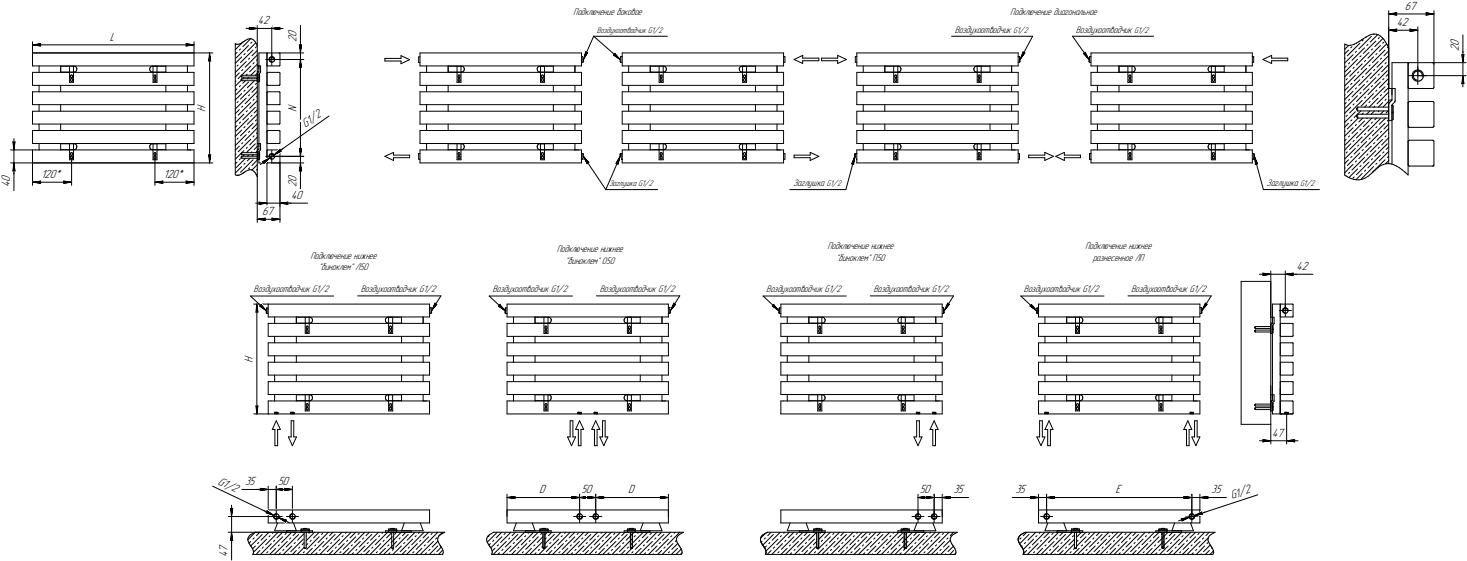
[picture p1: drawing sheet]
<svg xmlns="http://www.w3.org/2000/svg" width="909mm" height="347mm" viewBox="0 0 909 347" stroke-linecap="round" stroke-linejoin="round" font-family="sans-serif">
<defs><g id="words">
<g font-size="7.8">
<text x="870" y="6">67</text>
<text x="160" y="15">42</text>
<text x="865" y="16">42</text>
<text x="184" y="23" transform="rotate(-90 184 23)">0</text>
<text x="68" y="25">L</text>
<text x="184" y="26" transform="rotate(-90 184 26)">2</text>
<text x="904" y="29" transform="rotate(-90 904 29)">0</text>
<text x="904" y="32" transform="rotate(-90 904 32)">2</text>
<text x="127" y="69" transform="rotate(-90 127 69)">H</text>
<text x="184" y="69" transform="rotate(-90 184 69)">N</text>
<text x="189" y="79" transform="rotate(-35 189 79)">G1/2</text>
<text x="6" y="113" transform="rotate(-90 6 113)">0</text>
<text x="26" y="110">120*</text>
<text x="101" y="110">120*</text>
<text x="184" y="113" transform="rotate(-90 184 113)">0</text>
<text x="6" y="116" transform="rotate(-90 6 116)">4</text>
<text x="184" y="116" transform="rotate(-90 184 116)">2</text>
<text x="180" y="123">40</text>
<text x="162" y="133">67</text>
<text x="803" y="167">42</text>
<text x="157" y="225" transform="rotate(-90 157 225)">H</text>
<text x="788" y="270">47</text>
<text x="135" y="299" transform="rotate(25 135 299)">G1/2</text>
<text x="152" y="300">35</text>
<text x="172" y="300">50</text>
<text x="334" y="305">D</text>
<text x="360" y="305">50</text>
<text x="389" y="305">D</text>
<text x="570" y="305">50</text>
<text x="591" y="305">35</text>
<text x="629" y="305">35</text>
<text x="691" y="305">E</text>
<text x="751" y="305">35</text>
<text x="763" y="309" transform="rotate(-18 763 309)">G1/2</text>
<text x="141" y="341" transform="rotate(-90 141 341)">7</text>
<text x="141" y="345" transform="rotate(-90 141 345)">4</text>
</g>
<g font-size="6.2">
<text x="355" y="9">Подключение боковое</text>
<text x="626" y="9">Подключение диагональное</text>
<text x="592" y="20">Воздухоотводчик</text>
<text x="667" y="20">Воздухоотводчик</text>
<text x="491" y="115">Заглушка</text>
<text x="785" y="115">Заглушка</text>
<text x="513" y="154">Подключение нижнее</text>
<text x="672" y="154">Подключение нижнее</text>
<text x="192" y="160">Подключение нижнее</text>
<text x="345" y="156">Подключение нижнее</text>
<text x="518" y="161">&quot;биноклем&quot; П50</text>
<text x="677" y="161">разнесенное ЛП</text>
<text x="198" y="167">&quot;биноклем&quot; Л50</text>
<text x="351" y="163">&quot;биноклем&quot; 050</text>
<text x="157" y="181">Воздухоотводчик G1/2</text>
<text x="224" y="181">Воздухоотводчик G1/2</text>
<text x="305" y="181">Воздухоотводчик G1/2</text>
<text x="372" y="181">Воздухоотводчик G1/2</text>
<text x="475" y="181">Воздухоотводчик G1/2</text>
<text x="541" y="181">Воздухоотводчик G1/2</text>
<text x="635" y="181">Воздухоотводчик G1/2</text>
<text x="701" y="181">Воздухоотводчик G1/2</text>
</g>
<g font-size="5.4">
<text x="370" y="20">Воздухоотводчик G1/2</text>
<text x="628" y="20">G1/2</text>
<text x="703" y="20">G1/2</text>
<text x="377" y="115">Заглушка G1/2</text>
<text x="512" y="115">G1/2</text>
<text x="806" y="115">G1/2</text>
</g>
</g></defs>
<g fill="none" stroke="#000" stroke-width=".62">
<path d="M152 18h7zM154 17l5 1zM154 17l1 1zM154 18h5zM155 18h-1zM159 16v12zM159 18h9zM168 16v21zM168 18h5zM168 18l5-1zM168 18h7zM173 18h.1"/>
<path d="M173 17v1zM186 16v12zM861 17v38zM861 7v48zM861 19l5-1zM861 19h5zM861 19h18zM861 9l5-1zM861 9h5zM861 9h28zM865 19h1zM865 9h1z"/>
<path d="M866 18l-1 1zM866 8l-1 1zM874 19h5zM874 18v1zM874 18l5 1zM874 19h.1M879 17v30zM884 9h5zM884 8v1zM884 8l5 1zM884 9h.1M889 7v33z"/>
<path d="M20 33v8zM20 33h100zM20 33h112zM20 26v7zM20 28l5-1zM20 28h5zM20 28h100zM25 28h.1M25 27v1zM115 28h5zM115 27l1 1zM115 27l5 1z"/>
<path d="M116 28h-1zM120 33v8zM120 26v7zM129 38l1-1zM130 33l1 5zM130 37l1 1zM130 33l-1 5zM130 33v68zM146 27v81zM146 27h.1M146 39l4-4zM146 34l1-2z"/>
<path d="M146 28h.1M146 27h1zM146 36l8-8zM147 27h1zM148 27h1zM148 31l1-1zM149 39l8-8zM149 27l1-1zM150 26h.1M150 26l-4 5zM151 26h.1M151 26l1-1z"/>
<path d="M151 34l1-1zM152 25h.1M152 25l2-1zM153 32l5-5zM154 24h1zM155 24h1zM155 36l-1 1zM155 24l-5 5zM155 27l1-1zM156 24h.1M156 35l3-4zM156 24l1 1z"/>
<path d="M157 25l1 1zM157 39v1zM158 26l1 1zM159 27v1zM159 37h.1M159 29l-1 1zM159 28v81zM159 34l-7 8zM160 33h5zM160 33v10zM165 37h3zM165 33v8z"/>
<path d="M165 33v7zM166 33h.1M166 33h7zM167 37v1zM167 36v1zM167 38h1zM167 36l1-1zM167 36h.1M168 38v1zM168 36v-1zM168 36h-1zM168 35h1z"/>
<path d="M168 38h.1M168 39h.1M168 39l1-1zM168 33v4zM168 37v4zM168 37h4zM168 37h20zM169 35h.1M169 35v1zM169 38h1zM169 35l1 1zM169 36h1z"/>
<path d="M170 36v1zM170 36h.1M170 37v1zM173 33h.1M173 33h15zM173 33v7zM186 28h.1M186 28v5zM186 37l1 5zM186 37v5zM186 37v60zM186 28h1z"/>
<path d="M186 26v7zM186 37v7zM186 33v4zM187 28l-1 5zM239 36v2zM239 36h9zM239 38h9zM248 34v2zM248 34l6 3zM248 39l6-2zM248 38v1zM259 35h1z"/>
<path d="M259 39h1zM259 35v4zM260 33v8zM260 33h100zM360 33v8zM360 35h1zM360 39h1zM361 35h1zM361 35v4zM362 35v3zM362 38l-1 1zM363 32l-1 5z"/>
<path d="M363 32v1zM363 33h1zM364 33l-2 4zM368 22l-6 15zM368 22l16 15zM368 22h46zM380 34l4 3zM380 34h1zM381 33v1zM381 33l3 4zM384 35v3zM384 38l1 1z"/>
<path d="M385 35h1zM385 39h1zM385 35h-1zM385 35v4zM386 33v8zM386 33h100zM486 33v8zM486 35h.1M486 39h.1M486 35v4zM492 37l5 2zM492 37l5-3z"/>
<path d="M497 38h10zM497 38v1zM497 34v2zM497 36h10zM507 36v2zM509 36v2zM509 36h10zM509 38h10zM519 34v2zM519 34l6 3zM519 39l6-2zM519 38v1z"/>
<path d="M530 35h1zM530 39h1zM530 35v4zM531 33v8zM531 33h100zM590 22h50zM631 33v8zM631 35h1zM631 39h1zM632 35v4zM632 35h.1M632 35v3z"/>
<path d="M632 38v1zM634 32l-2 5zM634 32v1zM634 33h1zM635 33l-3 4zM640 22l-8 15zM665 22l10 15zM665 22h50zM671 33l4 4zM671 33h1zM672 32v1zM672 32l3 5z"/>
<path d="M675 35v3zM675 38v1zM675 35h1zM675 39h1zM675 35h.1M675 35v4zM676 33v8zM676 33h100zM776 33v8zM776 35h1zM776 39h1zM777 35v4z"/>
<path d="M783 37l5 2zM783 37l5-3zM788 38h10zM788 38v1zM788 34v2zM788 36h10zM798 36v2zM833 27v81zM833 27l1 1zM833 31l3-3zM833 36h.1M833 39l5-5z"/>
<path d="M833 33l3-2zM834 28h2zM835 35l8-8zM836 28h1zM836 39v1zM837 28h2zM838 37l8-7zM838 29l-1 1zM839 28l2-1zM839 28h.1M840 32h1zM841 27l1-1z"/>
<path d="M841 37l-7 7zM842 26l1-1zM843 25h.1M843 35h.1M843 25h1zM844 25v-1zM844 24h1zM845 25h-1zM845 33l8-8zM845 24l2-1zM846 23h1zM846 37v1z"/>
<path d="M847 23l1-1zM847 28h1zM848 22l2-1zM849 26l5-5zM850 31v-1zM850 23l-8 7zM850 21h2zM850 39l8-8zM851 35l-8 8zM851 21h.1M852 21h1zM852 29l5-5z"/>
<path d="M853 21l1 1zM853 33v1zM854 22h1zM855 32l4-5zM855 23l-1 1zM855 22l1 1zM855 37l1-1zM855 28l-7 8zM856 23l2 1zM857 27l1-1zM858 24l1 2zM859 26l1 2z"/>
<path d="M859 39l-1 1zM860 28l1 2zM860 29v1zM860 37h.1M861 30v71zM861 31l-3 4zM863 39h10zM863 39v20zM873 39v16zM873 40v14zM873 39h.1M873 39h15z"/>
<path d="M888 39h.1M888 39h20zM888 39l1 1zM889 40v14zM906 34h1zM906 34l1 5zM907 34v5zM907 22v12zM907 34h.1M907 32v7zM907 39v8zM20 57v8z"/>
<path d="M20 45v8zM20 57h100zM20 53h100zM20 45h100zM20 41h100zM24 53v4zM24 41v4zM38 53v4zM38 41v4zM38 41h8zM38 45h8zM43 41v10z"/>
<path d="M43 51h3zM44 49v1zM44 47v1zM44 48h.1M44 47h.1M44 50h.1M44 47v-1zM44 49h.1M44 48h1zM44 50h1zM44 46l1 1zM44 49h1z"/>
<path d="M45 47h.1M45 49h.1M45 49v1zM45 47v1zM45 48h.1M45 50h.1M46 41v10zM46 41h1zM46 45h.1M46 45l1-1zM47 41v1zM47 42h1z"/>
<path d="M47 44h.1M48 42h.1M48 43l-1 1zM48 43h.1M93 43h.1M93 42h.1M93 43v1zM93 44h.1M93 44l1 1zM94 41h.1M94 41l-1 1zM94 45h.1"/>
<path d="M94 41h9zM94 45h9zM95 45h.1M95 41v10zM95 41h2zM95 51h2zM95 49v1zM95 47v1zM95 48h1zM95 47h.1M95 50h1zM96 48h.1"/>
<path d="M96 50h.1M96 47v-1zM96 47h-1zM96 49h.1M96 49h-1zM96 47h.1M96 47h1zM96 49h1zM97 49v1zM97 47v1zM97 48h-1zM97 48h.1"/>
<path d="M97 50h-1zM97 50h.1M97 41v10zM103 53v4zM103 41v4zM116 53v4zM116 41v4zM120 57v8zM120 45v8zM146 56l1-1zM146 45l7-7zM146 51v-1z"/>
<path d="M146 53l4-3zM146 48l2-3zM146 59l8-8zM147 41l1-1zM148 49l7-8zM149 53l-1 1zM149 47h.1M149 47h1zM149 47l1 1zM149 49v1zM149 49h1zM149 50h1z"/>
<path d="M150 47h9zM150 48h9zM150 47v1zM150 49h9zM150 50h9zM150 49v1zM150 49l1-1zM150 43v1zM151 56h1zM152 50l-2 2zM153 47v-1zM153 54l5-4z"/>
<path d="M153 49l1-1zM154 59h1zM155 44l4-4zM155 47l3-3zM156 49h.1M156 57l3-3zM158 47l1-2zM158 52h1zM159 41h1zM159 44h1zM159 46v5zM159 51h1z"/>
<path d="M159 48v1zM159 57l-7 7zM160 45h.1M160 41v3zM160 41h1zM160 46v5zM160 44h.1M160 46h1zM160 48h1zM160 50h1zM160 46v45zM161 46v-1z"/>
<path d="M161 46h.1M161 46v2zM161 48v2zM161 41v3zM161 44h.1M161 45h.1M165 45v7zM165 53h8zM165 57v7zM166 41h.1M165 52h.1M165 41v60z"/>
<path d="M166 45h.1M166 53h.1M166 57h.1M166 41h7zM166 45h7zM166 57h7zM173 41h.1M173 53h.1M173 45h.1M173 57h.1M173 45v7zM173 57v7z"/>
<path d="M173 40h.1M186 42v-1zM186 41l1 1zM260 57v8zM260 45v8zM260 57h100zM260 53h100zM260 45h100zM260 41h100zM264 53v4zM264 41v4zM278 53v4z"/>
<path d="M278 41v4zM278 41h8zM278 45h8zM283 41v10zM283 51h3zM284 49v1zM284 47v1zM284 48h.1M284 47h.1M284 50h.1M284 47v-1zM284 49h.1"/>
<path d="M284 48h1zM284 50h1zM284 46l1 1zM284 49h1zM285 47h.1M285 49h.1M285 49v1zM285 47v1zM285 48h.1M285 50h.1M286 41v10zM286 41h1z"/>
<path d="M286 45h.1M286 45l1-1zM287 41v1zM287 42h1zM288 44h-1zM288 42h.1M288 43v1zM288 43h.1M333 43h.1M333 42h.1M333 43v1zM333 44h1z"/>
<path d="M333 42l1-1zM334 44v1zM334 41h1zM334 45h.1M335 41h8zM335 45h8zM335 45h.1M335 41v10zM335 41h2zM335 51h2zM336 49v1zM336 47v1z"/>
<path d="M336 48h.1M336 47h.1M336 50h.1M336 47v-1zM336 49h.1M336 48h1zM336 50h1zM337 47h.1M337 49h.1M337 49v1zM337 47v1zM337 48h.1"/>
<path d="M337 50h.1M337 41v10zM343 53v4zM343 41v4zM356 53v4zM356 41v4zM360 57v8zM360 45v8zM386 57v8zM386 45v8zM386 57h100zM386 53h100z"/>
<path d="M386 45h100zM386 41h100zM390 53v4zM390 41v4zM403 53v4zM403 41v4zM403 41h8zM403 45h8zM408 41v10zM408 51h3zM409 49v1zM409 47v1z"/>
<path d="M409 48h.1M409 47h.1M409 50h.1M409 47l1-1zM409 50h1zM409 49h1zM409 49h.1M410 48h.1M410 50h.1M410 46v1zM410 49h.1M410 47h.1"/>
<path d="M410 49v1zM410 47v1zM411 41v10zM411 41h1zM412 45h.1M412 45v-1zM412 41l1 1zM413 42h.1M413 44h-1zM413 43v1zM413 43h.1M458 43h.1"/>
<path d="M458 42h.1M458 43v1zM458 44h1zM458 42l1-1zM459 44v1zM459 41h1zM459 45h.1M460 41h8zM460 45h8zM460 45h.1M460 41v10zM460 41h3z"/>
<path d="M460 51h3zM461 49v1zM461 47v1zM461 48h.1M461 47h.1M461 50h.1M461 47v-1zM461 49h.1M461 48h1zM461 50h1zM461 46l1 1zM461 49h1z"/>
<path d="M462 47h.1M462 49h.1M462 48h.1M462 50h.1M462 49v1zM462 47v1zM463 41v10zM468 53v4zM468 41v4zM481 53v4zM481 41v4zM486 57v8z"/>
<path d="M486 45v8zM531 57v8zM531 45v8zM531 57h100zM531 53h100zM531 45h100zM531 41h100zM535 53v4zM535 41v4zM548 53v4zM548 41v4zM548 41h9z"/>
<path d="M548 45h9zM554 41v10zM554 51h2zM554 49v1zM554 47v1zM554 48h1zM554 47h.1M554 50h1zM555 48h.1M555 47v-1zM555 47h.1M555 50h.1"/>
<path d="M555 49h.1M555 49h-1zM555 46v1zM555 47h1zM555 49h1zM556 49v1zM556 47v1zM556 48h-1zM556 48h.1M556 50h-1zM556 50h.1M556 41v10z"/>
<path d="M557 41h.1M557 45h.1M557 45l1-1zM557 41l1 1zM558 42h.1M558 44h.1M558 43v1zM558 43h.1M604 43h.1M604 42h.1M604 43v1zM604 44h.1"/>
<path d="M604 44l1 1zM604 41h1zM604 41v1zM605 45h.1M605 41h8zM605 45h8zM606 45h.1M606 41v10zM606 41h2zM606 51h2zM606 49v1zM606 47v1z"/>
<path d="M606 48h.1M606 47h.1M606 50h.1M606 48h1zM606 50h1zM606 47l1-1zM606 49h1zM606 49h.1M607 48h.1M607 50h.1M607 46v1zM607 49h.1"/>
<path d="M607 47h.1M607 49v1zM607 47v1zM608 41v10zM613 53v4zM613 41v4zM627 53v4zM627 41v4zM631 57v8zM631 45v8zM676 57v8zM676 45v8z"/>
<path d="M676 57h100zM676 53h100zM676 45h100zM676 41h100zM680 53v4zM680 41v4zM693 53v4zM693 41v4zM693 41h9zM693 45h9zM699 41v10zM699 51h2z"/>
<path d="M700 49v1zM700 47v1zM700 48h.1M700 47h.1M700 50h.1M700 46h.1M700 49h.1M700 48h1zM700 46l1 1zM700 50h1zM700 49h1zM701 47h.1"/>
<path d="M701 49h.1M701 49v1zM701 47v1zM701 48h.1M701 50h.1M701 41v10zM702 41h1zM702 45h.1M702 45l1-1zM703 41v1zM703 42h.1M703 44h.1"/>
<path d="M703 43v1zM703 43h.1M749 43h.1M749 43v1zM749 42h.1M749 44h.1M749 42l1-1zM749 44l1 1zM750 41h.1M750 45h.1M750 41h9zM750 45h9z"/>
<path d="M751 45h.1M751 41v10zM751 41h2zM751 51h2zM751 49v1zM751 47v1zM751 48h1zM751 47h.1M751 50h1zM752 48h.1M752 47v-1zM752 47h.1"/>
<path d="M752 50h.1M752 49h.1M752 49h-1zM752 46v1zM752 47h1zM752 49h1zM753 49v1zM753 47v1zM753 48h-1zM753 48h.1M753 50h-1zM753 50h.1"/>
<path d="M753 41v10zM759 53v4zM759 41v4zM772 53v4zM772 41v4zM776 57v8zM776 45v8zM833 47l4-3zM833 56l3-2zM833 59h.1M834 41l-1 1zM834 49h1z"/>
<path d="M835 57l8-8zM836 47l8-7zM837 52h1zM838 42h1zM839 50l8-8zM840 47l-7 6zM840 55l1-1zM841 40l7-8zM841 45l1-1zM841 59l-7 8zM842 53l8-8zM843 58v-1z"/>
<path d="M845 47l-1 1zM845 56l8-8zM846 52l-8 8zM846 46l8-8zM847 51l1-1zM848 41l1-1zM850 53v1zM851 58l-8 8zM851 44l1-1zM852 52l8-8zM853 56h.1M853 42l8-8z"/>
<path d="M854 47l1-1zM855 59h1zM855 51l-7 8zM856 44l5-4zM857 41l-8 8zM857 49h1zM858 57l3-3zM859 47l2-1zM860 52h.1M861 55h2zM860 60h.1M861 49l-6 5z"/>
<path d="M863 55v7zM863 55h2zM865 55v7zM873 54v1zM873 54h.1M873 55v53zM873 55h.1M873 47h6zM873 55h15zM875 47v1zM875 48l1 1zM875 46v1z"/>
<path d="M876 49v1zM876 45l1-1zM876 45l-1 1zM876 46v1zM876 47v1zM876 48l1 1zM876 45v1zM876 50h1zM877 44l1-1zM877 49h.1M877 45l1-1zM877 45h-1z"/>
<path d="M877 50h1zM877 49l1 1zM878 43h1zM878 44h1zM878 50h.1M879 50h1zM879 41v6zM879 47v5zM879 47h5zM879 47h29zM879 43l1 1zM879 44h1z"/>
<path d="M880 44v1zM880 50h1zM880 44h1zM880 45h1zM881 50v-1zM881 44v1zM881 45v1zM881 46v1zM881 45l1 1zM882 48l-1 1zM882 46v1zM882 47v1z"/>
<path d="M888 55h.1M889 54l-1 1zM906 52l1-1zM907 47l-1 5zM907 51v1zM907 47v5zM907 47v7zM20 69v8zM20 69h100zM20 77h100zM20 65h100zM24 77v4z"/>
<path d="M24 65v4zM38 77v4zM38 65v4zM103 77v4zM103 65v4zM116 77v4zM116 65v4zM120 69v8zM146 79l1-1zM146 67l7-6zM146 62l4-4zM146 73h.1"/>
<path d="M146 76l5-5zM146 70l2-2zM147 63h1zM148 71l7-8zM149 76h-1zM149 61l8-7zM150 66h.1M150 74l8-8zM151 79l1-1zM153 69v-1zM153 77l6-6zM155 67l4-5z"/>
<path d="M155 72l1-1zM157 61v1zM157 70l2-2zM158 75l1-1zM159 60h.1M159 76l-3 4zM159 79l-7 8zM165 69v7zM166 65h.1M166 77h.1M166 69h.1M166 65h7z"/>
<path d="M166 69h7zM166 77h7zM173 65h.1M173 69h.1M173 77h.1M173 69v7zM173 64h.1M173 76h.1M260 69v8zM260 69h100zM260 77h100zM260 65h100z"/>
<path d="M264 77v4zM264 65v4zM278 77v4zM278 65v4zM343 77v4zM343 65v4zM356 77v4zM356 65v4zM360 69v8zM386 69v8zM386 69h100zM386 77h100z"/>
<path d="M386 65h100zM390 77v4zM390 65v4zM403 77v4zM403 65v4zM468 77v4zM468 65v4zM481 77v4zM481 65v4zM486 69v8zM531 69v8zM531 69h100z"/>
<path d="M531 77h100zM531 65h100zM535 77v4zM535 65v4zM548 77v4zM548 65v4zM613 77v4zM613 65v4zM627 77v4zM627 65v4zM631 69v8zM676 69v8z"/>
<path d="M676 69h100zM676 77h100zM676 65h100zM680 77v4zM680 65v4zM693 77v4zM693 65v4zM759 77v4zM759 65v4zM772 77v4zM772 65v4zM776 69v8z"/>
<path d="M833 76l7-7zM833 70l4-4zM833 79l3-3zM833 62l5-6zM834 63l-1 1zM835 80l7-7zM835 71l-1 1zM836 61v1zM836 70l8-8zM837 75l1-1zM838 65l1-1zM838 79l-5 5z"/>
<path d="M839 73l4-4zM841 67v1zM841 68v1zM841 71v1zM841 72v1zM841 63l7-8zM841 77l-1 1zM841 66h20zM841 69h20zM841 66v1zM841 66v3zM841 71h20z"/>
<path d="M841 73h20zM841 71h.1M841 71v2zM842 76l2-3zM844 71l1-1zM845 78l5-5zM846 60v1zM847 73h.1M847 65l-1 1zM848 63h1zM848 66l6-5zM849 69l-2 2z"/>
<path d="M850 71l2-2zM850 76h.1M850 61l8-7zM851 66h1zM852 74l1-1zM853 79v-1zM853 71h.1M853 64l8-7zM855 69h-1zM855 77l4-4zM855 71l2-2zM855 73l-7 8z"/>
<path d="M857 63l-3 3zM859 61l-1 1zM859 70l1-1zM860 75v-1zM861 62h1zM861 64v11zM861 64h.1M861 75h2zM861 77l-3 3zM861 63l-4 3zM861 64l1-2zM862 62h.1"/>
<path d="M863 65v10zM863 62h-1zM863 65h.1M863 69h.1M863 70h.1M863 74h.1M863 65v37zM863 65l1-2zM863 65v4zM863 70v4zM864 63h.1M865 62h.1"/>
<path d="M865 62l-1 1zM873 64v14zM873 79h15zM873 63h.1M873 78h.1M873 78v1zM873 79h.1M873 63h15zM888 79h.1M888 63h.1M888 63l1 1zM889 64v14z"/>
<path d="M889 78l-1 1zM889 78h.1M7 93h13zM8 88h1zM8 88l1 5zM9 88h.1M9 86v7zM9 93v8zM9 88v5zM20 93h2zM20 93v8zM20 81v8z"/>
<path d="M20 89h100zM20 81h100zM22 93h2zM24 89v4zM24 93h14zM38 93h78zM38 89v4zM38 89h8zM38 93h8zM43 89v10zM43 99h3zM44 97v1z"/>
<path d="M44 95v1zM44 96h.1M44 95h.1M44 98h.1M44 97h.1M44 95v-1zM44 96h1zM44 98h1zM44 94l1 1zM44 97h1zM44 98v17zM45 95h.1"/>
<path d="M45 97h.1M45 97v1zM45 95v1zM45 96h.1M45 98h.1M46 89v10zM46 89h1zM46 93h.1M46 93l1-1zM47 89v1zM47 90h1zM47 92h.1"/>
<path d="M48 90h.1M48 91l-1 1zM48 91h.1M93 91h.1M93 90h.1M93 91v1zM93 92h.1M93 92l1 1zM94 89h.1M94 89l-1 1zM94 93h.1M94 89h9z"/>
<path d="M94 93h9zM95 93h.1M95 89v10zM95 89h2zM95 99h2zM95 97v1zM95 95v1zM95 96h1zM95 95h.1M95 98h1zM95 97h.1M96 96h.1"/>
<path d="M96 98h.1M96 95v-1zM96 95h-1zM96 97h.1M96 97h-1zM96 98v17zM96 95h.1M96 95h1zM96 97h1zM97 97v1zM97 95v1zM97 96h-1z"/>
<path d="M97 96h.1M97 98h-1zM97 98h.1M97 89v10zM103 89v4zM116 93h2zM116 93h4zM116 89h2zM116 89v4zM118 89h2zM120 93v8zM120 81v8z"/>
<path d="M129 96l1 5zM129 96h1zM130 96h1zM131 96l-1 5zM146 90l7-7zM146 84l4-3zM146 96v-1zM146 99l3-4zM146 93l2-3zM146 81l8-8zM148 94l7-8zM148 85l-1 1z"/>
<path d="M149 98l-1 1zM149 84l8-8zM149 95h.1M149 95l1-1zM149 95l1 1zM149 97v1zM149 97h1zM149 98h1zM150 89v-1zM150 94h9zM150 96h9zM150 94v2z"/>
<path d="M150 97h9zM150 98h9zM150 97v1zM150 94l1-1zM150 97l1-1zM153 94l5-5zM153 100l2-2zM153 91v1zM153 97l1-1zM155 81l-1 1zM156 94h.1M156 97l1-1z"/>
<path d="M157 85v-1zM158 94l1-1zM159 89h1zM159 92h1zM159 94v5zM159 99h1zM159 99l-3 3zM159 82v1zM159 91l-2 2zM159 85l-4 5zM160 93h.1M160 89v3z"/>
<path d="M160 89h1zM160 94v5zM160 92h.1M160 94h1zM160 96h1zM160 98h1zM160 94v7zM161 94v-1zM161 94h.1M161 94v2zM161 96v2zM161 89v3z"/>
<path d="M161 92h.1M161 93h.1M165 97h3zM165 81v7zM165 93v7zM166 89h.1M165 81h.1M166 81h.1M166 93h.1M166 81h7zM166 89h7zM166 93h7z"/>
<path d="M167 97v1zM167 96v1zM167 98h1zM167 98l3-2zM167 96l1-1zM167 96h.1M168 98v1zM168 96v-1zM168 96h-1zM168 95h1zM168 98h.1M168 99h.1"/>
<path d="M168 99l1-1zM168 93v4zM168 97v4zM168 97h4zM168 97h20zM169 95h.1M169 95v1zM169 98h1zM169 95l1 1zM169 96h1zM170 96v1zM170 96h.1"/>
<path d="M170 96l34-24zM170 96l4-3zM170 96l4-4zM170 96l6-4zM170 97v1zM173 81h.1M173 89h.1M173 93h.1M173 81v7zM173 93v7zM173 88h.1M174 93h.1"/>
<path d="M174 92v1zM186 92v5zM186 92h.1M186 92h1zM186 90v7zM186 97v4zM187 92l-1 5zM239 97l5 2zM239 97l5-3zM244 98h10zM244 98v1zM244 94v2z"/>
<path d="M244 96h10zM254 96v2zM259 95h1zM259 99h1zM259 95v4zM260 93h2zM260 93v8zM260 81v8zM260 89h100zM260 81h100zM262 93h2zM264 89v4z"/>
<path d="M264 93h14zM278 93h78zM278 89v4zM278 89h8zM278 93h8zM283 89v10zM283 99h3zM284 97v1zM284 95v1zM284 96h.1M284 95h.1M284 98h.1"/>
<path d="M284 97h.1M284 95v-1zM284 96h1zM284 98h1zM284 94l1 1zM284 97h1zM285 95h.1M285 97h.1M285 97v1zM285 95v1zM285 96h.1M285 98h.1"/>
<path d="M286 89v10zM286 89h1zM286 93h.1M286 93l1-1zM287 89v1zM287 90h1zM288 92h-1zM288 90h.1M288 91v1zM288 91h.1M333 91h.1M333 90h.1"/>
<path d="M333 91v1zM333 92h1zM333 90l1-1zM334 92v1zM334 89h1zM334 93h.1M335 89h8zM335 93h8zM335 93h.1M335 89v10zM335 89h2zM335 99h2z"/>
<path d="M336 97v1zM336 95v1zM336 96h.1M336 95h.1M336 98h.1M336 97h.1M336 95v-1zM336 96h1zM336 98h1zM337 95h.1M337 97h.1M337 97v1z"/>
<path d="M337 95v1zM337 96h.1M337 98h.1M337 89v10zM343 89v4zM356 93h2zM356 93h4zM356 89h2zM356 89v4zM358 89h2zM360 93v8zM360 81v8z"/>
<path d="M360 95h1zM360 99h1zM361 95h1zM361 95v4zM362 95v3zM362 98l-1 1zM362 97l3 4zM362 97l2 4zM362 97l13 20zM384 95v3zM384 95h1zM384 98l1 1z"/>
<path d="M384 97l-1 5zM384 97l-2 4zM384 97l-9 20zM385 95h1zM385 99h1zM385 95v4zM386 93h1zM386 93v8zM386 81v8zM386 89h100zM386 81h100zM387 93h3z"/>
<path d="M390 89v4zM390 93h13zM403 93h78zM403 89v4zM403 89h8zM403 93h8zM408 89v10zM408 99h3zM409 97v1zM409 95v1zM409 96h.1M409 95h.1"/>
<path d="M409 98h.1M409 97h.1M409 95l1-1zM409 97h1zM410 96h.1M410 98h.1M410 94v1zM410 97h.1M410 95h.1M410 97v1zM410 95v1zM411 89v10z"/>
<path d="M411 89h1zM412 93h.1M412 93v-1zM412 89l1 1zM413 90h.1M413 92h-1zM413 91v1zM413 91h.1M458 91h.1M458 90h.1M458 91v1zM458 92h1z"/>
<path d="M458 90l1-1zM459 92v1zM459 89h1zM459 93h.1M460 89h8zM460 93h8zM460 93h.1M460 89v10zM460 89h3zM460 99h3zM461 97v1zM461 95v1z"/>
<path d="M461 96h.1M461 95h.1M461 98h.1M461 97h.1M461 95v-1zM461 96h1zM461 98h1zM461 94l1 1zM461 97h1zM462 95h.1M462 97h.1M462 96h.1"/>
<path d="M462 98h.1M462 97v1zM462 95v1zM463 89v10zM468 89v4zM481 93h3zM481 93h5zM481 89h3zM481 89v4zM484 89h2zM486 93v8zM486 81v8z"/>
<path d="M486 95h.1M486 99h.1M486 95v4zM492 96v2zM492 96h10zM492 98h10zM502 94v2zM502 94l5 3zM502 99l5-2zM502 98v1zM530 95v3zM530 98v1z"/>
<path d="M530 95h.1M530 97l-1 5zM530 97l-2 4zM530 97l-6 20zM530 95h1zM530 99h1zM530 95v4zM531 93h2zM531 93v8zM531 81v8zM531 89h100zM531 81h100z"/>
<path d="M533 93h2zM535 89v4zM535 93h13zM548 93h79zM548 89v4zM548 89h9zM548 93h9zM554 89v10zM554 99h2zM554 97v1zM554 95v1zM554 96h1z"/>
<path d="M554 95h.1M554 98h1zM554 97h.1M555 96h.1M555 95v-1zM555 95h.1M555 98h.1M555 97h.1M555 94v1zM555 95h1zM555 97h1zM556 97v1z"/>
<path d="M556 95v1zM556 96h-1zM556 96h.1M556 98h-1zM556 98h.1M556 89v10zM557 89h.1M557 93h.1M557 93l1-1zM557 89l1 1zM558 90h.1M558 92h.1"/>
<path d="M558 91v1zM558 91h.1M604 91h.1M604 90h.1M604 91v1zM604 92h.1M604 92l1 1zM604 89h1zM604 89v1zM605 93h.1M605 89h8zM605 93h8z"/>
<path d="M606 93h.1M606 89v10zM606 89h2zM606 99h2zM606 97v1zM606 95v1zM606 96h.1M606 95h.1M606 98h.1M606 97h.1M606 96h1zM606 98h1z"/>
<path d="M606 95l1-1zM606 97h1zM607 96h.1M607 98h.1M607 94v1zM607 97h.1M607 95h.1M607 97v1zM607 95v1zM608 89v10zM613 89v4zM627 93h2z"/>
<path d="M627 93h4zM627 89h2zM627 89v4zM629 89h2zM631 93v8zM631 81v8zM631 95h1zM631 99h1zM632 95v4zM637 96v2zM637 96h10zM637 98h10z"/>
<path d="M647 94v2zM647 94l6 3zM647 99l6-2zM647 98v1zM654 97l6 2zM654 97l6-3zM660 98h10zM660 98v1zM660 94v2zM660 96h10zM670 96v2zM675 95h1z"/>
<path d="M675 99h1zM675 95v4zM676 93h2zM676 93v8zM676 81v8zM676 89h100zM676 81h100zM678 93h2zM680 89v4zM680 93h13zM693 93h79zM693 89v4z"/>
<path d="M693 89h9zM693 93h9zM699 89v10zM699 99h2zM700 97v1zM700 95v1zM700 96h.1M700 95h.1M700 98h.1M700 97h.1M700 94h.1M700 96h1z"/>
<path d="M700 94l1 1zM700 98h1zM700 97h1zM701 95h.1M701 97h.1M701 97v1zM701 95v1zM701 96h.1M701 98h.1M701 89v10zM702 89h1zM702 93h.1"/>
<path d="M702 93l1-1zM703 89v1zM703 90h.1M703 92h.1M703 91v1zM703 91h.1M749 91h.1M749 91v1zM749 90h.1M749 92h.1M749 90l1-1zM749 92l1 1z"/>
<path d="M750 89h.1M750 93h.1M750 89h9zM750 93h9zM751 93h.1M751 89v10zM751 89h2zM751 99h2zM751 97v1zM751 95v1zM751 96h1zM751 95h.1"/>
<path d="M751 98h1zM751 97h.1M752 96h.1M752 95v-1zM752 95h.1M752 98h.1M752 97h.1M752 94v1zM752 95h1zM752 97h1zM753 97v1zM753 95v1z"/>
<path d="M753 96h-1zM753 96h.1M753 98h-1zM753 98h.1M753 89v10zM759 89v4zM772 93h2zM772 93h4zM772 89h2zM772 89v4zM774 89h2zM776 93v8z"/>
<path d="M776 81v8zM776 95h1zM776 99h1zM777 95v4zM777 95h.1M777 95v3zM777 98v1zM777 97l2 4zM777 97l1 5zM777 97l6 20zM833 98l7-6zM833 87l1-1z"/>
<path d="M833 81h.1M834 95l1-1zM836 85v-1zM837 89l-4 4zM837 97h1zM838 83l8-8zM838 88l1-1zM839 95l8-7zM841 85l7-7zM841 100h-1zM841 90h1zM841 82l-7 8z"/>
<path d="M843 81v-1zM844 93h1zM844 85l-8 8zM846 97l-8 8zM846 83h.1M846 91l8-8zM847 96l1-1zM849 94l8-8zM849 85l-1 1zM850 99v-1zM850 90l-8 8zM850 84l8-8z"/>
<path d="M851 81l-8 7zM851 89l1-1zM852 97l8-8zM853 87l8-7zM855 100l6-6zM855 91l-1 1zM855 82l1-1zM855 96l-7 8zM857 95l1-1zM858 85l1-1zM859 93l2-2zM860 97h.1"/>
<path d="M860 83h.1M861 85l-5 5zM873 88v14zM873 87h.1M873 87h15zM888 87h.1M888 87l1 1zM889 88v14zM7 101h13zM8 106l1-1zM9 101v5zM9 106v12z"/>
<path d="M9 101l-1 5zM9 105v1zM9 101v7zM20 101h100zM20 101h112zM20 101v14zM20 113l5-1zM20 113h5zM20 113h24zM25 113h.1M25 112v1zM39 113h5z"/>
<path d="M39 112l1 1zM39 112l5 1zM40 113h-1zM96 113l5-1zM96 113h5zM96 113h24zM100 113h1zM101 112l-1 1zM115 113h5zM115 112l1 1zM115 112l5 1zM116 113h-1z"/>
<path d="M120 101v14zM146 108h.1M146 107l4-4zM146 101l1-1zM146 108l1 1zM146 104l6-6zM147 109l1-1zM148 108h1zM149 107l8-8zM149 108h1zM150 108v-1zM150 107h1z"/>
<path d="M151 107h.1M151 107h1zM151 102l1-1zM152 107v-1zM152 106l2-1zM154 105h1zM154 105l1-1zM155 105h1zM156 105h.1M156 105l3-3zM156 105l1 1zM157 106l1 1z"/>
<path d="M158 107l1 1zM159 108v1zM159 108h.1M159 105h.1M159 109v29zM160 101h5zM161 102l6-4zM163 100l4-2zM163 100h.1M163 100v1zM163 101l4-3zM166 101h.1"/>
<path d="M165 101v27zM166 101h7zM168 101h20zM173 101h.1M173 100h.1M173 100v28zM173 100v38zM186 106v-1zM186 101v5zM186 106v12zM186 105l1 1zM186 101l1 5z"/>
<path d="M186 101v7zM260 101h100zM364 100l1 1zM364 100v1zM375 117h33zM382 101h1zM383 101v1zM386 101h100zM489 117h35zM528 101h.1M528 101l1 1zM531 101h100z"/>
<path d="M676 101h100zM779 101h.1M779 101l-1 1zM783 117h35zM833 108l2 1zM833 104h.1M833 101l3-2zM834 109h.1M835 109l2 1zM835 102l8-7zM836 107h.1M836 110l5-5z"/>
<path d="M837 110l2 1zM838 102l-5 5zM839 111h1zM839 109l-1 1zM840 111l4-4zM840 111h2zM841 108l7-8zM842 111h2zM843 103v-1zM844 111l2-1zM845 101l8-8zM846 110l2-1z"/>
<path d="M846 105v1zM848 109l1-1zM849 108l1-1zM850 107h1zM850 107l8-8zM851 106v1zM851 103l-8 8zM851 106l1-1zM851 106h.1M852 105l2-1zM853 102v-1zM854 104l2-2z"/>
<path d="M856 102h1zM857 102l2-1zM859 101l2-2zM859 101h1zM860 101h2zM862 101l2 1zM864 102l1 1zM865 103l2 1zM867 104l2 1zM869 105l2 2zM871 107l2 1zM873 102v1z"/>
<path d="M873 102h.1M873 103h.1M873 103h16zM888 103h.1M888 103v-1zM889 102h-1zM158 126h7zM159 136l5-1zM159 136h5zM159 136h14zM160 125l5 1zM160 125l1 1z"/>
<path d="M160 126h5zM161 126h-1zM164 136h.1M164 135v1zM165 126h8zM168 136h5zM168 135l1 1zM168 135l5 1zM169 136h-1zM173 126h5zM173 126l5-1zM173 126h7z"/>
<path d="M178 126h.1M178 126h13zM178 125v1zM769 174v89zM769 174h18zM780 170h7zM782 169l5 1zM782 169l1 1zM782 170h5zM783 170h-1zM787 174v89zM787 168v28z"/>
<path d="M787 170h9zM796 170h5zM796 168v24zM796 170l5-1zM796 170h7zM801 170h.1M801 170h13zM801 169v1zM155 183l10 9zM155 183h52zM157 188h9zM159 193h.1"/>
<path d="M159 188l1 5zM159 193h1zM159 188v5zM159 188v68zM161 189l4 3zM161 189h1zM162 188v1zM162 188l3 4zM165 191v3zM165 194h.1M165 191h1zM165 194h1z"/>
<path d="M165 191h.1M166 188v8zM166 196h100zM166 188h100zM170 196v4zM184 196v4zM184 196h8zM184 200h8zM189 196v10zM192 196v10zM192 196l1 1zM192 200h.1"/>
<path d="M192 200h1zM193 197h.1M193 197l1 1zM193 199v1zM194 198h.1M194 198l-1 1zM222 183h51zM239 198h.1M239 198v1zM239 199v1zM239 197h1zM239 197v1z"/>
<path d="M239 200h1zM240 197v-1zM240 200h.1M240 196h9zM240 200h9zM241 200h.1M241 196v10zM241 196h2zM243 196v10zM249 196v4zM262 196v4zM266 188v8z"/>
<path d="M266 190h1zM266 194h1zM267 190v1zM267 190v4zM267 191v3zM267 194h.1M270 188l-3 4zM270 188h.1M270 188h1zM271 188l-4 4zM273 183l-6 9zM303 183l10 9z"/>
<path d="M303 183h52zM309 189l4 3zM309 189h1zM310 188v1zM310 188l3 4zM313 191v3zM313 191h.1M313 194h.1M313 191h1zM313 194h1zM314 188v8zM314 196h100z"/>
<path d="M314 188h100zM318 196v4zM332 196v4zM332 196h8zM332 200h8zM337 196v10zM340 196v10zM340 196l1 1zM340 200h.1M340 200h1zM341 197h.1M341 197l1 1z"/>
<path d="M341 199v1zM342 198h.1M342 198l-1 1zM370 183h51zM387 198h.1M387 198v1zM387 199v1zM387 197h1zM387 197v1zM387 200h1zM388 197v-1zM388 200h.1"/>
<path d="M388 196h9zM388 200h9zM389 200h.1M389 196v10zM389 196h2zM391 196v10zM397 196v4zM410 196v4zM414 188v8zM414 190h1zM414 194h1zM415 190v1z"/>
<path d="M415 190v4zM415 191v3zM415 194h.1M418 188l-3 4zM418 188h.1M418 188h1zM419 188l-4 4zM421 183l-6 9zM473 183l10 9zM473 183h51zM479 189l4 3zM479 189h.1"/>
<path d="M479 188v1zM479 188l4 4zM483 191v3zM483 194h.1M483 191h1zM483 194h1zM483 191h.1M484 188v8zM484 196h100zM484 188h100zM488 196v4zM501 196v4z"/>
<path d="M501 196h9zM501 200h9zM507 196v10zM509 196v10zM510 196v1zM510 200h.1M510 200h1zM510 197h1zM511 197v1zM511 199v1zM511 198h.1M511 198v1z"/>
<path d="M539 183h52zM556 198h.1M556 198l1 1zM557 198h.1M557 199v1zM557 197h.1M557 197v1zM557 200h1zM557 197l1-1zM558 200h.1M558 196h8zM558 200h8z"/>
<path d="M558 196v10zM558 196h3zM561 196v10zM566 196v4zM580 196v4zM584 188v8zM584 190h1zM584 194h1zM585 190v1zM585 190v4zM585 191v3zM585 194h.1"/>
<path d="M587 188l-2 4zM587 188h1zM588 188h.1M588 188l-3 4zM591 183l-6 9zM633 183l9 9zM633 183h51zM638 189l4 3zM638 189h1zM639 188v1zM639 188l3 4zM642 191v3z"/>
<path d="M642 194h1zM643 191h1zM643 194h1zM643 191v3zM643 191h-1zM644 188v8zM644 196h100zM644 188h100zM648 196v4zM661 196v4zM661 196h8zM661 200h8z"/>
<path d="M666 196v10zM669 196v10zM669 196l1 1zM670 200h.1M670 197h1zM670 200l1-1zM671 197v1zM671 198h.1M671 198v1zM699 183h52zM716 198h.1M716 198v1z"/>
<path d="M716 199l1 1zM716 197h1zM716 197v1zM717 200h.1M717 197l1-1zM718 196h8zM718 200h8zM718 200h.1M718 196v10zM718 196h3zM721 196v10zM726 196v4z"/>
<path d="M740 196v4zM744 188v8zM744 190h.1M744 194h.1M744 190l1 1zM744 190v4zM745 191v3zM745 194h-1zM747 188l-2 4zM747 188h.1M747 188h1zM748 188l-3 4z"/>
<path d="M751 183l-6 9zM787 196h2zM787 200h1zM789 196v4zM789 196h1zM789 200h.1M789 188h4zM789 188v12zM790 196v4zM790 200h.1M793 192h3zM793 188v68z"/>
<path d="M793 189v7zM793 196h.1M794 188h.1M793 188h.1M794 196h7zM794 188h7zM795 192v1zM795 192h.1M795 193l1 1zM795 191h1zM795 191v1zM795 193h1z"/>
<path d="M796 194h.1M796 191h.1M796 191l-1 1zM796 193v1zM796 191l1-1zM796 191h1zM796 194h1zM796 188v4zM796 192v4zM796 192h4zM797 190v1zM797 191h.1"/>
<path d="M797 194l1-1zM797 191h1zM797 191l1 1zM798 192h.1M798 191v1zM798 193h.1M798 192v1zM801 188h.1M801 196h.1M801 189v7zM166 212v8zM166 200v8z"/>
<path d="M166 212h100zM166 208h100zM166 200h100zM170 208v4zM184 208v4zM189 206h3zM190 205h.1M190 202v1zM190 203h.1M190 202h.1M190 205v1zM190 203v1z"/>
<path d="M190 206h.1M190 204h.1M190 204v1zM190 204l1-1zM190 206h1zM190 202h1zM190 204h1zM191 202h.1M191 204v1zM191 205h.1M191 202v1zM191 203h.1"/>
<path d="M191 205v1zM241 206h2zM241 205h.1M241 202v1zM241 203h1zM241 202h.1M241 205l1 1zM242 203v1zM242 202h.1M242 202h-1zM242 206h.1M242 204h.1"/>
<path d="M242 204l-1 1zM242 204v-1zM242 202h1zM242 204l1 1zM243 205h.1M243 202v1zM243 203h-1zM243 205l-1 1zM249 208v4zM262 208v4zM266 212v8zM266 200v8z"/>
<path d="M314 212v8zM314 200v8zM314 212h100zM314 208h100zM314 200h100zM318 208v4zM332 208v4zM337 206h3zM338 205h.1M338 202v1zM338 203h.1M338 202h.1"/>
<path d="M338 205v1zM338 203v1zM338 206h.1M338 204h.1M338 204v1zM338 204l1-1zM338 202h1zM338 206h1zM338 204h1zM339 202h.1M339 204v1zM339 205h.1"/>
<path d="M339 202v1zM339 203h.1M339 205v1zM389 206h2zM389 205h.1M389 202v1zM389 203h1zM389 202h.1M389 205l1 1zM390 203v1zM390 206h.1M390 202h.1"/>
<path d="M390 202h-1zM390 204h.1M390 204l-1 1zM390 204v-1zM390 202h1zM390 204l1 1zM391 205h.1M391 202v1zM391 203h-1zM391 205l-1 1zM397 208v4zM410 208v4z"/>
<path d="M414 212v8zM414 200v8zM484 212v8zM484 200v8zM484 212h100zM484 208h100zM484 200h100zM488 208v4zM501 208v4zM507 206h2zM507 205h.1M507 202v1z"/>
<path d="M507 203h1zM507 202h.1M507 205l1 1zM508 203v1zM508 206h.1M508 202h.1M508 202h-1zM508 204h.1M508 204l-1 1zM508 204v-1zM508 202h1zM508 204l1 1z"/>
<path d="M509 205h.1M509 202v1zM509 203h-1zM509 205l-1 1zM558 206h3zM559 205h.1M559 202v1zM559 203h.1M559 202h.1M559 205v1zM559 202h1zM559 206h.1"/>
<path d="M559 204h1zM559 204v1zM560 204v-1zM560 206h.1M560 202h.1M560 204h.1M560 204v1zM560 205h.1M560 202v1zM560 203h.1M560 205v1zM566 208v4z"/>
<path d="M580 208v4zM584 212v8zM584 200v8zM644 212v8zM644 200v8zM644 212h100zM644 208h100zM644 200h100zM648 208v4zM661 208v4zM666 206h3zM667 205h.1"/>
<path d="M667 202v1zM667 203h.1M667 202h.1M667 205v1zM667 203l1 1zM667 206h1zM667 202h1zM667 204h1zM667 204v1zM668 204v-1zM668 206h.1M668 202h.1"/>
<path d="M668 204h.1M668 204v1zM668 205h.1M668 202v1zM668 203h.1M668 205v1zM718 206h3zM719 205h.1M719 202v1zM719 203h.1M719 202h.1M719 205v1z"/>
<path d="M719 203v1zM719 206h.1M719 204h.1M719 204v1zM719 204l1-1zM719 202h1zM719 206h1zM719 204h1zM720 202h.1M720 204v1zM720 205h.1M720 202v1z"/>
<path d="M720 203h.1M720 205v1zM726 208v4zM740 208v4zM744 212v8zM744 200v8zM777 203h.1M777 203h1zM777 205h.1M777 205l1-1zM777 205h1zM778 202h9z"/>
<path d="M778 203h9zM778 202l-1 1zM778 202v1zM778 204h9zM778 205h9zM778 204v1zM787 201v5zM787 206h2zM788 201v-1zM788 201h.1M789 202v4zM789 202h.1"/>
<path d="M789 204h.1M789 206h.1M789 202v46zM789 201v-1zM789 201h.1M789 202v2zM789 204v2zM793 213v7zM793 220h.1M793 201v7zM793 208h.1M794 212h.1"/>
<path d="M793 212h.1M794 200h.1M793 200h.1M794 212h7zM794 208h7zM794 200h7zM801 212h.1M801 200h.1M801 208h.1M801 213v7zM801 220h.1M801 201v7z"/>
<path d="M166 236v8zM166 224v8zM166 236h100zM166 224h100zM166 232h100zM166 220h100zM170 232v4zM170 220v4zM184 232v4zM184 220v4zM249 232v4zM249 220v4z"/>
<path d="M262 232v4zM262 220v4zM266 236v8zM266 224v8zM314 236v8zM314 224v8zM314 236h100zM314 224h100zM314 232h100zM314 220h100zM318 232v4zM318 220v4z"/>
<path d="M332 232v4zM332 220v4zM397 232v4zM397 220v4zM410 232v4zM410 220v4zM414 236v8zM414 224v8zM484 236v8zM484 224v8zM484 236h100zM484 224h100z"/>
<path d="M484 232h100zM484 220h100zM488 232v4zM488 220v4zM501 232v4zM501 220v4zM566 232v4zM566 220v4zM580 232v4zM580 220v4zM584 236v8zM584 224v8z"/>
<path d="M644 236v8zM644 224v8zM644 236h100zM644 224h100zM644 232h100zM644 220h100zM648 232v4zM648 220v4zM661 232v4zM661 220v4zM726 232v4zM726 220v4z"/>
<path d="M740 232v4zM740 220v4zM744 236v8zM744 224v8zM787 239v13zM793 237v7zM793 225v7zM793 232h.1M794 236h.1M793 236h.1M794 224h.1M793 224h.1"/>
<path d="M794 236h7zM794 232h7zM794 224h7zM794 220h7zM801 236h.1M801 224h.1M801 232h.1M801 237v7zM801 225v7zM157 256h9zM159 251v5zM159 251v1z"/>
<path d="M159 252l1-1zM160 251l-1 5zM166 248h2zM166 248v8zM166 256h100zM166 244h100zM168 248h2zM170 244v4zM170 248h14zM170 255h2zM170 255v1zM170 255l2 1z"/>
<path d="M170 256h2zM172 255v1zM180 255h2zM180 255v1zM180 255l2 1zM180 256h2zM182 255v1zM184 248h78zM184 244v4zM184 244h8zM184 248h8zM189 244v10z"/>
<path d="M189 254h3zM190 253h.1M190 250v1zM190 251h.1M190 251v1zM190 254h.1M190 250h.1M190 252h.1M190 252v1zM190 252l1-1zM190 254h1zM190 250h1z"/>
<path d="M190 252h1zM191 250h.1M191 252v1zM191 253h.1M191 250v1zM191 251h.1M191 253v1zM192 244v10zM192 244l1 1zM192 248h.1M192 248h1zM193 245h.1"/>
<path d="M193 245l1 1zM193 247v1zM194 246h.1M194 246l-1 1zM239 246h.1M239 246v1zM239 247v1zM239 245h1zM239 245v1zM239 248h1zM240 245v-1zM240 248h.1"/>
<path d="M240 244h9zM240 248h9zM241 248h.1M241 244v10zM241 244h2zM241 254h2zM241 253h.1M241 250v1zM241 251h.1M242 251v1zM242 250h.1M242 250h-1z"/>
<path d="M242 254h.1M242 252h.1M242 252l-1 1zM242 252v-1zM243 250h.1M242 252l1 1zM243 253h.1M243 250v1zM243 251h-1zM243 253l-1 1zM243 244v10zM249 244v4z"/>
<path d="M262 248h2zM262 248h4zM262 244h2zM262 244v4zM264 244h2zM266 248v8zM314 248h2zM314 248v8zM314 256h100zM314 244h100zM316 248h2zM318 244v4z"/>
<path d="M318 248h14zM332 248h78zM332 244v4zM332 244h8zM332 248h8zM337 244v10zM337 254h3zM338 253h.1M338 250v1zM338 251h.1M338 251v1zM338 250h.1"/>
<path d="M338 254h.1M338 252h.1M338 252v1zM338 252l1-1zM338 250h1zM338 254h1zM338 252h1zM339 250h.1M339 252v1zM339 253h.1M339 250v1zM339 251h.1"/>
<path d="M339 253v1zM340 244v10zM340 244l1 1zM340 248h.1M340 248h1zM341 245h.1M341 245l1 1zM341 247v1zM342 246h.1M342 246l-1 1zM358 255h2zM358 255v1z"/>
<path d="M358 255l2 1zM358 256h2zM360 255v1zM368 255h2zM368 255v1zM368 255l2 1zM368 256h2zM370 255v1zM387 246h.1M387 246v1zM387 247v1zM387 245h1z"/>
<path d="M387 245v1zM387 248h1zM388 245v-1zM388 248h.1M388 244h9zM388 248h9zM389 248h.1M389 244v10zM389 244h2zM389 254h2zM389 253h.1M389 250v1z"/>
<path d="M389 251h.1M390 251v1zM390 254h.1M390 250h.1M390 250h-1zM390 252h.1M390 252l-1 1zM390 252v-1zM391 250h.1M390 252l1 1zM391 253h.1M391 250v1z"/>
<path d="M391 251h-1zM391 253l-1 1zM391 244v10zM397 244v4zM410 248h2zM410 248h4zM410 244h2zM410 244v4zM412 244h2zM414 248v8zM484 248h2zM484 248v8z"/>
<path d="M484 256h100zM484 244h100zM486 248h2zM488 244v4zM488 248h13zM501 248h79zM501 244v4zM501 244h9zM501 248h9zM507 244v10zM507 254h2zM507 253h.1"/>
<path d="M507 250v1zM507 251h.1M508 251v1zM508 254h.1M508 250h.1M508 250h-1zM508 252h.1M508 252l-1 1zM508 252v-1zM509 250h.1M508 252l1 1zM509 253h.1"/>
<path d="M509 250v1zM509 251h-1zM509 253l-1 1zM509 244v10zM510 244v1zM510 248h.1M510 248h1zM510 245h1zM511 245v1zM511 247v1zM511 246h.1M511 246v1z"/>
<path d="M556 246h.1M556 246l1 1zM557 246h.1M557 247v1zM557 245h.1M557 245v1zM557 248h1zM557 245l1-1zM558 248h.1M558 244h8zM558 248h8zM558 244v10z"/>
<path d="M558 244h3zM558 254h3zM559 253h.1M559 250v1zM559 251h.1M559 251l1 1zM559 250h1zM559 250h.1M559 254h1zM559 252h1zM559 252v1zM560 252v-1z"/>
<path d="M560 254h.1M560 250h.1M560 252h.1M560 252v1zM560 253h.1M560 250v1zM560 251h.1M560 253v1zM561 244v10zM566 244v4zM568 255h2zM568 255v1z"/>
<path d="M568 255l2 1zM568 256h2zM568 256h1zM570 255v1zM578 255h2zM578 255v1zM578 255l2 1zM578 256h2zM578 256h1zM580 248h2zM580 248h4zM580 244h2z"/>
<path d="M580 244v4zM580 255v1zM582 244h2zM584 248v8zM644 248h1zM644 248v8zM644 256h100zM644 244h100zM645 248h3zM648 244v4zM648 248h13zM648 255h2z"/>
<path d="M648 255v1zM648 255l2 1zM648 256h2zM648 256h1zM650 255v1zM661 248h79zM661 244v4zM661 244h8zM661 248h8zM666 244v10zM666 254h3zM667 253h.1"/>
<path d="M667 250v1zM667 251h.1M667 251l1 1zM667 254h1zM667 250h1zM667 250h.1M667 252h1zM667 252v1zM668 252v-1zM668 254h.1M668 250h.1M668 252h.1"/>
<path d="M668 252v1zM668 253h.1M668 250v1zM668 251h.1M668 253v1zM669 244v10zM669 244l1 1zM670 248h.1M670 245h1zM671 245v1zM671 247l-1 1zM671 246h.1"/>
<path d="M671 246v1zM716 246h.1M716 246v1zM716 247l1 1zM716 245h1zM716 245v1zM717 248h.1M717 245l1-1zM718 244h8zM718 248h8zM718 248h.1M718 244v10z"/>
<path d="M718 244h3zM718 254h3zM719 253h.1M719 250v1zM719 251h.1M719 251v1zM719 250h.1M719 254h.1M719 252h.1M719 252v1zM719 252l1-1zM719 250h1z"/>
<path d="M719 254h1zM719 252h1zM720 250h.1M720 252v1zM720 253h.1M720 250v1zM720 251h.1M720 253v1zM721 244v10zM726 244v4zM738 255h2zM738 255v1z"/>
<path d="M738 255l2 1zM738 256h2zM738 256h1zM740 248h2zM740 248h4zM740 244h2zM740 244v4zM740 255v1zM742 244h2zM744 248v8zM777 251h.1M777 251h1z"/>
<path d="M777 253h.1M777 253h1zM778 250h9zM778 251h9zM778 250l-1 1zM778 250v1zM778 252h9zM778 253h9zM778 252l-1 1zM778 252v1zM787 244h2zM787 248h1z"/>
<path d="M787 249v5zM787 254h2zM788 249v-1zM788 249h.1M789 244v4zM789 244h1zM789 250v4zM789 248h.1M789 250h.1M789 252h.1M789 254h.1M789 256h4z"/>
<path d="M789 250v6zM789 249v-1zM789 249h.1M789 250v2zM789 252v2zM790 244v4zM790 248h.1M793 241v9zM793 250v6zM793 256h1zM793 255v1zM793 249v7z"/>
<path d="M793 256h.1M793 244h.1M794 248h.1M793 248h.1M794 256h7zM794 248h7zM794 244h7zM796 255h2zM796 255v1zM796 255l2 1zM796 256h2zM797 256v19z"/>
<path d="M798 255v1zM801 248h.1M801 256h.1M801 244h.1M801 249v7zM169 266h1zM170 276h2zM170 266v10zM171 260l-2 6zM171 260l3 6zM172 266h2zM172 266v10z"/>
<path d="M179 270h1zM179 270l2 6zM180 260h2zM180 260v10zM182 270h2zM182 260v10zM184 270l-3 6zM352 270h1zM352 270l2 6zM353 260h2zM353 260v10zM355 270h2z"/>
<path d="M355 260v10zM357 266h1zM357 270l-3 6zM358 276h2zM358 266v10zM359 260l-2 6zM359 260l3 6zM360 266h2zM360 266v10zM367 266h1zM368 276h2zM368 266v10z"/>
<path d="M369 260l3 6zM369 260l-2 6zM370 266v10zM370 266h2zM372 270l2 6zM372 270h1zM373 260h2zM373 260v10zM375 260v10zM375 270h2zM377 270l-3 6zM566 270h2z"/>
<path d="M566 270l3 6zM568 260h2zM568 260v10zM570 270h1zM570 260v10zM571 270l-2 6zM576 266h2zM578 276h2zM578 266v10zM579 260l-3 6zM579 260l2 6zM580 266h1z"/>
<path d="M580 266v10zM643 270h1zM643 270l2 6zM644 260h2zM644 260v10zM646 270h2zM646 260v10zM648 266h1zM648 270l-3 6zM649 276h2zM649 266v10zM650 260l-2 6z"/>
<path d="M650 260l3 6zM651 266h2zM651 266v10zM734 266h1zM735 276h2zM735 266v10zM736 260l3 6zM736 260l-2 6zM737 266v10zM737 266h2zM739 270l2 6zM739 270h1z"/>
<path d="M740 260h2zM740 260v10zM742 260v10zM742 270h2zM744 270l-3 6zM769 263h18zM780 273h7zM782 272l5 1zM782 272l1 1zM782 273h5zM783 273h-1zM787 263v12z"/>
<path d="M787 273h10zM797 273h5zM797 273l5-1zM797 273h7zM802 273h.1M802 272v1zM132 301l38 18zM141 320h30zM143 315h1zM143 315l1 5zM144 315h.1M144 313v7z"/>
<path d="M144 320v9zM144 315v5zM150 303h11zM159 303h7zM161 303h5zM161 302l5 1zM161 302l1 1zM161 304l5-1zM162 303l-1 1zM163 316l7 3zM165 317h1zM165 317l5 2z"/>
<path d="M165 316l5 3zM165 316l1 1zM166 316v8zM166 316h100zM166 301v14zM166 303h5zM167 320h4zM170 320h.1M170 319l3 1zM170 319v1zM170 320v1zM170 318h1z"/>
<path d="M170 318v1zM170 319l1-1zM170 319h.1M171 318h.1M171 318h1zM171 320h4zM171 320v3zM171 316v4zM171 301v14zM171 303l5 1zM171 303l5-1zM171 303h7z"/>
<path d="M171 303h10zM172 318h.1M172 318l1 1zM173 320h-1zM173 319v1zM173 320v1zM173 320h.1M176 303v1zM176 302v1zM176 304l5-1zM176 302l1 1zM176 302l5 1z"/>
<path d="M177 303l-1 1zM177 320h4zM179 320h1zM180 319l-1 1zM180 319v1zM180 320v1zM180 318h1zM180 318v1zM180 319l1-1zM180 319h.1M181 318h.1M181 318h1z"/>
<path d="M181 320h4zM181 320v3zM181 316v4zM181 301v14zM182 318h.1M182 318l1 1zM183 320h-1zM183 319v1zM183 320v1zM183 320h.1M266 316v8zM314 316v8z"/>
<path d="M314 316h100zM314 306v14zM314 308l5-1zM314 308l5 1zM314 308h45zM319 308v1zM319 307v1zM354 309l5-1zM354 307l1 1zM354 307l5 1zM355 308l-1 1zM355 320h4z"/>
<path d="M357 320h1zM358 319l-1 1zM358 319v1zM358 320v1zM358 318h1zM358 318v1zM358 319l1-1zM358 319h.1M359 318h.1M359 318h1zM359 320h4zM359 320v3z"/>
<path d="M359 316v4zM359 306v14zM359 308l5-1zM359 308l5 1zM359 308h10zM360 318h.1M360 318l1 1zM361 320h-1zM361 319v1zM361 320v1zM361 320h.1M364 308v1z"/>
<path d="M364 307v1zM364 309l5-1zM364 307l1 1zM364 307l5 1zM365 308l-1 1zM365 320h4zM367 320h1zM368 319l-1 1zM368 319v1zM368 320v1zM368 318h1zM368 318v1z"/>
<path d="M368 319l1-1zM368 319h.1M369 318h.1M369 318h1zM369 320h4zM369 320v3zM369 316v4zM369 306v14zM369 308l5-1zM369 308l5 1zM369 308h45zM370 318h.1"/>
<path d="M370 318l1 1zM371 320h-1zM371 319v1zM371 320v1zM371 320h.1M374 308v1zM374 307v1zM409 309l5-1zM409 307l1 1zM409 307l5 1zM410 308l-1 1zM414 316v8z"/>
<path d="M414 306v14zM484 316v8zM484 316h100zM565 320h4zM567 320h.1M567 319v1zM567 320l1 1zM568 319l-1 1zM568 318h1zM568 318l-1 1zM568 319v-1zM568 319h.1"/>
<path d="M569 318h.1M569 320h4zM569 320v3zM569 316v4zM569 306v14zM569 308l5-1zM569 308l5 1zM569 308h10zM569 318h1zM570 318v1zM570 320h.1M570 319l1 1z"/>
<path d="M571 320l-1 1zM571 320h.1M572 308h7zM573 308l1 1zM574 307l-1 1zM574 309l5-1zM574 307v1zM574 307l5 1zM574 308v1zM575 320h4zM577 320h.1M577 319v1z"/>
<path d="M577 320l1 1zM578 319l-1 1zM578 318h1zM578 318l-1 1zM578 319v-1zM578 319h.1M579 318h.1M579 320h4zM579 320v3zM579 316v4zM579 306v14zM579 308h5z"/>
<path d="M579 318h1zM580 318v1zM580 320h.1M580 319l1 1zM581 320l-1 1zM581 320h.1M584 316v8zM584 308h5zM584 306v14zM584 308l5 1zM584 308l5-1zM584 308h7z"/>
<path d="M588 308l1 1zM589 308h11zM589 307l-1 1zM627 308h12zM637 308h7zM639 308h5zM639 307l5 1zM639 307v1zM639 309l5-1zM639 308v1zM644 316v8zM644 316h100z"/>
<path d="M644 306v14zM644 308h5zM645 320h4zM647 320h.1M647 319v1zM647 320v1zM648 318h.1M648 318l-1 1zM648 319v-1zM648 319h-1zM648 318h1zM649 320h3z"/>
<path d="M649 320v3zM649 316v4zM649 306v14zM649 308l5-1zM649 308l5 1zM649 308h90zM649 308h7zM649 318h1zM650 318v1zM650 320h.1M650 319v1zM650 320v1z"/>
<path d="M653 308l1 1zM654 307l-1 1zM732 308h7zM734 307l5 1zM734 307v1zM734 309l5-1zM734 308v1zM735 320h4zM737 320h.1M737 319v1zM737 320v1zM738 318h.1"/>
<path d="M738 318l-1 1zM738 319v-1zM738 319h-1zM738 318h1zM739 320h3zM739 320v3zM739 316v4zM739 306v14zM739 308h5zM739 318h1zM740 318v1zM740 320h.1"/>
<path d="M740 319v1zM740 319l39-13zM740 319l5-1zM740 319l5-2zM740 319l7-2zM740 320v1zM744 316v8zM744 308h5zM744 306v14zM744 308l5 1zM744 308l5-1zM744 308h7z"/>
<path d="M744 318h1zM745 317l-1 1zM748 308l1 1zM749 308h11zM749 307l-1 1zM141 329h37zM143 334h1zM144 329v5zM144 334v13zM144 329l-1 5zM144 334h.1M144 329v7z"/>
<path d="M154 333v1zM154 334v1zM154 332v1zM154 335l1 2zM154 336l1-1zM155 332v-1zM155 332h-1zM155 337h.1M155 337v1zM155 338h.1M155 331l2-1zM155 338l7-7z"/>
<path d="M156 338h.1M156 338v1zM156 339v1zM156 340l1 1zM156 340l2-2zM157 330l1-1zM157 333v1zM158 329h118zM158 329l-4 5zM160 336h.1M161 329l-2 3zM163 339h-1z"/>
<path d="M166 324h100zM167 329l-5 5zM167 332h.1M168 336l-7 7zM169 330l1-1zM170 335v-1zM170 321h1zM170 329h14zM171 321h.1M171 321h1zM172 333l3-4zM172 324l-2 5z"/>
<path d="M172 321h1zM172 329l-7 8zM172 338l1-1zM172 320v1zM173 320l4 3zM173 320l5 2zM173 320l6 3zM177 331v-1zM177 322v1zM177 322h1zM177 339l8-8zM178 329h16z"/>
<path d="M178 329h.1M179 334l1-1zM180 321h1zM181 321h.1M181 329l-7 7zM181 321h1zM182 332l2-3zM182 324l2 5zM182 321h1zM182 336h1zM182 320v1zM186 339h-1z"/>
<path d="M187 327v2zM187 327h5zM187 329h5zM187 329h.1M188 327h.1M188 327h2zM188 329v10zM188 339l1 1zM188 339h2zM188 336l-1 1zM188 330l-4 4zM188 339l-4 4z"/>
<path d="M189 340h.1M189 340l1-1zM190 329v10zM190 332h.1M190 327h.1M191 336l-1 2zM191 330l1-1zM192 327v2zM192 329h.1M193 334l-1 1zM194 329h.1M194 333l4-4z"/>
<path d="M195 329l-5 6zM195 338l1-1zM197 336l6-7zM198 332l-8 8zM200 330l-1 1zM200 339l8-8zM203 333l-1 1zM203 338l-5 5zM205 336h1zM206 329l-2 3zM207 334l5-5zM208 339h.1"/>
<path d="M210 337l8-8zM212 332h1zM213 336l-6 7zM215 329l-1 1zM215 334v1zM217 333l3-4zM218 338v-1zM220 336l6-7zM222 331l1-1zM223 339l7-8zM225 333v1zM227 336h1z"/>
<path d="M229 329l-2 3zM230 334l5-5zM231 339h-1zM235 332h.1M236 336l-7 7zM237 329v1zM238 334l-1 1zM239 329h16zM239 329h.1M240 333l3-4zM240 329l-8 8zM240 338l1-1z"/>
<path d="M241 327h5zM241 327v2zM241 329h5zM241 329h.1M242 327h2zM242 327h.1M243 329v10zM243 339v1zM243 339h1zM243 340h1zM244 329v10zM244 339v1z"/>
<path d="M244 327h.1M245 331v-1zM245 339l8-8zM246 327v2zM246 329h.1M248 333l-1 1zM249 329l-7 7zM249 329h13zM250 336h1zM251 324l-2 5zM251 329l-2 3zM254 339h-1z"/>
<path d="M255 329h.1M257 329l-5 5zM257 332h1zM259 336l-7 7zM259 330l1-1zM260 335l1-1zM260 324l2 5zM262 333l4-4zM263 329l-8 8zM263 338l1-1zM268 330l-1 1zM268 339l3-4z"/>
<path d="M270 334l1-1zM271 334l1 1zM271 333v1zM271 329l-6 7zM271 338l-5 5zM272 332l-1 1zM272 335v2zM272 332l2-3zM272 332l1-1zM272 332h.1M272 337h1zM273 337v1z"/>
<path d="M273 338h.1M273 331l1-1zM273 338l1 1zM273 339l-2 2zM274 339v1zM274 340v1zM274 330l2-1zM302 333v1zM302 334v1zM302 335l1 2zM302 332v1zM302 336l6-7z"/>
<path d="M302 332h1zM303 332v-1zM303 332h-1zM303 337h.1M303 337v1zM303 338h.1M303 331l2-1zM304 338h.1M304 338v1zM304 336l-1 1zM304 339v1zM304 340l1 1z"/>
<path d="M305 330l1-1zM306 329h118zM306 334l-1 1zM307 333l4-4zM308 338l1-1zM310 336l7-7zM311 332l-7 7zM312 331l1-1zM313 339l8-8zM314 324h100zM316 333l-1 1zM317 338l-6 5z"/>
<path d="M318 336h1zM318 329h14zM319 329l-2 3zM320 324l-2 5zM320 334l5-5zM322 339h-1zM325 332h1zM326 329h16zM326 329h.1M326 336l-6 7zM328 329l-1 1zM329 334l-1 1z"/>
<path d="M330 324l2 5zM330 333l4-4zM331 329l-8 8zM331 338v-1zM335 327v2zM335 327h5zM335 329h5zM335 329h.1M335 331l1-1zM336 339v-1zM336 327h.1M336 327h2z"/>
<path d="M336 329v10zM336 339l1 1zM336 339h2zM336 332l-3 4zM337 340h.1M338 329v10zM338 339l-1 1zM338 337l5-6zM338 331l1-2zM338 327h.1M338 333v1zM340 327v2z"/>
<path d="M340 329h.1M341 336h.1M342 329h.1M342 329l-2 3zM344 339h-1zM348 329l-5 5zM348 332h.1M349 336l-7 7zM350 330l1-1zM351 335v-1zM353 333l3-4zM353 329l-7 8z"/>
<path d="M353 338l1-1zM358 331v-1zM358 321h1zM358 339l8-8zM359 321h.1M359 321h1zM360 321h1zM360 320v1zM361 333l-1 1zM362 329l-6 7zM363 336h1zM365 329l-2 3z"/>
<path d="M365 334l5-5zM367 339h-1zM368 321h1zM369 321h.1M369 321h1zM370 321h1zM370 332h1zM370 320v1zM372 336l-7 7zM372 330l1-1zM374 334l-1 1zM375 333l4-4z"/>
<path d="M376 329l-8 8zM376 338l1-1zM378 336l6-7zM379 332l-8 8zM380 331l1-1zM384 333l-1 1zM384 338l-5 5zM386 336h1zM387 329h16zM387 329h.1M387 329l-2 3zM389 339h.1"/>
<path d="M389 331l-8 8zM389 327h5zM389 327v2zM389 329h5zM389 329h.1M390 327h2zM390 327h.1M391 329v10zM391 339v1zM391 339h1zM391 337l8-8zM391 340h.1"/>
<path d="M391 340l-3 3zM392 329v10zM392 339l-1 1zM392 327h.1M393 329l-5 5zM393 332h1zM394 327v2zM394 329h.1M394 336l-2 3zM396 329l-1 1zM396 334v1zM397 329h13z"/>
<path d="M398 333l3-4zM399 324l-2 5zM399 338v-1zM401 336l6-7zM401 332l-7 8zM403 329h.1M403 331l1-1zM404 339l7-8zM406 333v1zM407 338l-5 5zM408 324l2 5zM409 336h.1"/>
<path d="M410 329l-2 3zM412 339h-1zM416 329l-5 5zM416 332h.1M417 336l-7 7zM418 329v1zM418 335l1-1zM419 333v1zM419 334v1zM419 335l1 2zM420 332l-1 1zM420 336l-4 4z"/>
<path d="M420 332l1-1zM420 332h.1M420 337h1zM421 337v1zM421 338h.1M421 331l1-1zM421 329l-7 8zM421 338l1 1zM422 339v1zM422 340v1zM422 330l2-1zM471 333v1z"/>
<path d="M471 334l1 1zM471 333l3-3zM472 335v2zM472 332l-1 1zM472 336v-1zM472 332l1-1zM472 332h.1M472 337h1zM473 337v1zM473 338h.1M473 331l1-1zM473 338l1 1z"/>
<path d="M474 339v1zM474 339l1-1zM474 340l1 1zM474 330l2-1zM474 333v1zM476 329h117zM476 336h1zM478 329l-2 3zM479 334l4-5zM479 331l-6 6zM480 339h-1zM484 332h.1"/>
<path d="M484 324h100zM485 336l-7 7zM486 329v1zM487 334l-1 1zM488 329h13zM488 333l4-4zM489 329l-8 8zM489 338l1-1zM490 324l-2 5zM491 336l7-7zM493 331l1-1zM494 339l8-8z"/>
<path d="M495 329h16zM495 329h.1M497 333l-1 1zM499 336h1zM500 324l1 5zM500 329l-2 3zM503 339h-1zM504 327v2zM504 327h5zM504 329h5zM504 329h.1M506 327h.1"/>
<path d="M506 327h2zM506 329l-5 5zM506 329v10zM506 339l1 1zM506 339h1zM506 335l-2 2zM506 338l-5 5zM507 340h.1M507 329v10zM507 339v1zM507 334l5-5zM507 337h.1"/>
<path d="M508 327h.1M509 329l-1 1zM509 335l1-1zM509 327v2zM509 329h.1M511 333l4-4zM511 329h.1M512 338v-1zM515 332l-8 8zM516 331l1-1zM517 339l8-8zM520 333l-1 1z"/>
<path d="M520 329l-6 7zM520 338l-5 5zM522 336h.1M523 329l-2 3zM525 339h.1M529 329l-5 5zM529 332h.1M531 330l1-1zM532 335v-1zM534 333l3-4zM534 329l-7 8zM534 338l1-1z"/>
<path d="M537 332l-8 8zM539 330v1zM539 339l8-8zM541 334l1-1zM543 329l-6 7zM544 332l2-3zM544 336h1zM546 334l5-5zM547 339h1zM551 332h1zM553 336l-7 7zM553 330l1-1z"/>
<path d="M555 334l-1 1zM556 333l4-4zM556 329h16zM556 329h.1M557 329l-8 8zM557 338l1-1zM558 327h5zM558 327v2zM558 329h5zM558 329h.1M559 336l6-7zM560 332l-8 8z"/>
<path d="M560 327h2zM560 327h.1M560 329v10zM560 339l1 1zM560 339h2zM561 340h.1M561 331l1-1zM562 329v10zM562 339l-1 1zM562 327h.1M563 327v2zM563 329h.1"/>
<path d="M565 333l-1 1zM565 338l-5 5zM566 329h14zM567 336h1zM568 321h.1M568 324l-2 5zM568 329l-2 3zM568 321h1zM569 321h1zM569 334l5-5zM570 321v-1zM570 331l-8 8z"/>
<path d="M570 321h.1M570 339h.1M572 337l8-8zM572 329h.1M574 332h1zM575 336l-6 7zM577 329l-1 1zM578 334l-1 1zM578 321h.1M578 324l2 5zM578 321h1zM579 333l3-4z"/>
<path d="M579 321h1zM580 321v-1zM580 338v-1zM580 321h.1M582 336l6-7zM584 331l1-1zM585 339l4-5zM587 333v1zM589 333v1zM589 334v1zM589 332v1zM589 335l1 2z"/>
<path d="M590 336h.1M590 332l1-1zM590 332h-1zM590 337h.1M590 337l1 1zM591 338h.1M591 331l1-1zM591 329l-2 3zM591 338v1zM591 339l1 1zM592 340v1zM592 330l1-1z"/>
<path d="M631 333v1zM631 334v1zM631 332v1zM631 335l1 2zM632 332l1-1zM632 332h-1zM632 337h.1M632 337l6-6zM632 334l1-1zM632 337l1 1zM633 338h.1M633 331l1-1z"/>
<path d="M633 338v1zM633 339l1 1zM634 340v1zM634 330l1-1zM634 332l2-3zM635 336h1zM635 329h118zM637 334l5-5zM638 339h.1M642 332h1zM643 336l-6 7zM644 324h100z"/>
<path d="M644 330l1-1zM645 334v1zM647 333l3-4zM647 321h1zM647 329l-7 8zM648 329h13zM648 338v-1zM648 321h1zM649 321h.1M649 324l-1 5zM649 321h1zM650 336l6-7z"/>
<path d="M650 320l-1 1zM650 332l-7 8zM652 331l1-1zM655 329h16zM655 329h.1M655 333v1zM656 338l-5 5zM657 336h1zM659 329l-2 3zM659 324l2 5zM660 334l4-5zM660 339h1z"/>
<path d="M660 331l-7 8zM662 337l4-3zM664 327v2zM664 327h5zM664 329h5zM664 329h.1M665 332h.1M665 327h.1M665 327h2zM666 329v10zM666 339v1zM666 339h1z"/>
<path d="M666 337l-7 6zM666 340h1zM667 340v-1zM667 329v10zM667 338l6-6zM667 332l3-3zM667 330h.1M667 327h.1M668 334l-1 1zM669 327v2zM669 329h.1M669 333l4-4z"/>
<path d="M670 338l1-1zM671 329h.1M672 336l7-7zM674 331l1-1zM675 339l8-8zM678 333l-1 1zM680 336h1zM681 329l-2 3zM682 334l5-5zM684 339h-1zM687 332h1zM689 336l-7 7z"/>
<path d="M690 329l-1 1zM690 335l1-1zM692 333l4-4zM693 329l-8 8zM693 338l1-1zM697 331l1-1zM698 339l8-8zM701 333l-1 1zM701 329l-6 7zM703 336h.1M704 329l-2 3zM706 339h.1"/>
<path d="M710 329l-5 5zM710 332h.1M712 330l1-1zM713 335v-1zM715 333l3-4zM715 329l-7 8zM715 338l1-1zM716 329h16zM716 329h.1M718 327h5zM718 327v2zM718 329h5z"/>
<path d="M718 329h.1M720 327h2zM720 327h.1M720 331v-1zM720 329v10zM720 339v1zM720 339h1zM720 339l8-8zM720 340h1zM721 329v10zM721 339v1zM722 327h.1"/>
<path d="M722 334l1-1zM723 327v2zM723 329h.1M724 329l-6 7zM725 336h1zM726 329h14zM727 329l-2 3zM727 334l5-5zM728 324l-2 5zM728 339h1zM730 322l7-2zM732 321l5-1z"/>
<path d="M732 321l1 1zM732 329h.1M732 332h1zM732 322l5-2zM733 322h-1zM734 336l-7 7zM734 330l1-1zM736 334l-1 1zM737 320l3-1zM737 321h1zM738 324l2 5zM738 329l-8 8z"/>
<path d="M738 321h1zM738 338l1-1zM739 321h.1M739 321h1zM740 320l-1 1zM740 336l7-7zM741 329l-4 4zM742 331l1-1zM743 339l6-6zM746 333l-1 1zM747 338l-6 5zM748 336h1z"/>
<path d="M749 334v1zM749 333v1zM749 332v1zM749 335l1 2zM749 329l-2 3zM749 332l1-1zM749 332h.1M750 337h.1M750 337v1zM750 338h.1M750 331l2-1zM750 338h1z"/>
<path d="M751 338v1zM751 339h.1M751 339v1zM751 340l1 1zM752 330l1-1zM157 343h117zM157 341v1zM157 343h.1M157 342v1zM157 341l8-7zM161 341l-2 2zM165 342l1-1z"/>
<path d="M167 343l4-4zM167 340l8-8zM170 343l8-8zM174 342l-1 1zM175 341l1-1zM176 343l5-5zM179 343h-1zM180 341l8-7zM184 341l-3 2zM188 342l1-1zM190 343l4-4zM193 343l8-8z"/>
<path d="M195 343l1-1zM198 341l1-1zM201 343h.1M203 341l8-7zM206 341l-2 2zM211 342v-1zM212 343l4-4zM213 340l7-8zM215 343l8-8zM219 342l-1 1zM220 341l1-1zM221 343l5-5z"/>
<path d="M224 343h.1M225 341l8-7zM229 341l-2 2zM233 342l1-1zM235 343l4-4zM235 340l8-8zM238 343l8-8zM242 342l-1 1zM243 341l1-1zM244 343l5-5zM246 343h1zM248 341l8-7z"/>
<path d="M252 341l-3 2zM256 342l1-1zM258 343l3-4zM258 340l8-8zM261 343l8-8zM264 342l-1 1zM266 341v-1zM269 343h.1M274 341l-2 2zM274 341l1 1zM274 343h.1M275 342l-1 1z"/>
<path d="M305 343h117zM305 341v1zM305 343h.1M305 341l2-2zM305 342v1zM306 343l8-8zM309 343l1-1zM311 341l1-1zM314 343h.1M316 341l8-7zM319 341l-2 2zM324 342v-1z"/>
<path d="M326 343l3-4zM326 340l8-8zM329 343l7-8zM332 342l-1 1zM334 341v-1zM334 343l5-5zM337 343h.1M338 341l8-7zM342 341l-2 2zM346 342l1-1zM348 343l4-4zM348 340l8-8z"/>
<path d="M351 343l8-8zM355 342l-1 1zM356 341l1-1zM357 343l5-5zM360 343h-1zM361 341l8-7zM365 341l-3 2zM369 342l1-1zM371 343l4-4zM374 343l8-8zM376 343l1-1zM379 341l1-1z"/>
<path d="M382 343h.1M384 341l8-7zM385 343l2-2zM392 342v-1zM393 343l4-4zM396 343l8-8zM399 343l1-1zM401 341l1-1zM405 343h.1M406 341l8-7zM410 341l-2 2zM414 342l1-1z"/>
<path d="M416 343l4-4zM419 343l3-3zM422 341l1 1zM422 343h.1M423 342l-1 1zM474 343h118zM475 341v1zM475 343h-1zM475 342v1zM475 341l7-7zM475 343l3-2zM482 342l1-1z"/>
<path d="M484 343l4-4zM484 340l8-8zM487 343l8-8zM490 343l1-1zM492 341l1-1zM492 343l6-5zM495 343h.1M497 341l8-7zM500 341l-2 2zM505 342v-1zM507 343l3-4zM510 343l7-8z"/>
<path d="M513 342l-1 1zM515 341v-1zM518 343h.1M520 341l7-7zM523 341l-2 2zM523 343l7-7zM527 342l1-1zM529 343l4-4zM532 343l8-8zM535 343l1-1zM537 341l1-1zM538 343l5-5z"/>
<path d="M541 343h.1M542 341l8-7zM546 341l-3 2zM550 342l1-1zM552 343l4-4zM555 343l8-8zM557 343l1-1zM560 341l1-1zM563 343h.1M565 341l8-7zM566 343l2-2zM573 342v-1z"/>
<path d="M574 343l4-4zM575 340l8-8zM578 343l7-8zM580 343l1-1zM583 341v-1zM583 343l5-5zM586 343h.1M587 341l4-3zM591 341l-2 2zM591 343l1-1zM592 341v1zM592 343h.1"/>
<path d="M592 342v1zM634 343h118zM634 340l7-6zM634 341v1zM634 343h.1M634 342v1zM636 341l-2 2zM641 342v-1zM642 343l4-4zM645 343l8-8zM648 343l1-1zM650 341l1-1z"/>
<path d="M654 343h.1M655 341l8-7zM656 343l3-2zM663 342l1-1zM665 343l4-4zM665 340l1-1zM668 343l8-8zM671 343l1-1zM673 341l1-1zM673 343l6-5zM677 343h-1zM678 341l8-7z"/>
<path d="M681 341l-2 2zM686 342v-1zM688 343l3-4zM688 340l8-8zM691 343l7-8zM694 342l-1 1zM696 341v-1zM696 343l5-5zM699 343h.1M701 341l7-7zM704 341l-2 2zM705 343l6-7z"/>
<path d="M708 342l1-1zM710 343l4-4zM710 340l8-8zM713 343l8-8zM716 343l1-1zM718 341l1-1zM719 343l5-5zM722 343h.1M723 341l8-7zM727 341l-3 2zM731 342l1-1zM733 343l4-4z"/>
<path d="M733 340l8-8zM736 343l8-8zM739 342l-1 1zM741 341l1-1zM744 343h.1M746 341l4-4zM747 343l2-2zM750 343l2-2zM752 341v1zM752 343h.1M752 342v1z"/>
</g>
<g fill="#fff" stroke="#fff" stroke-width=".62">
<path d="M513 150h42zM513 150h42zM513 150h42zM513 150h42zM513 150h42zM513 150h42zM513 150h42zM513 150h42zM513 151h42zM513 151h42zM513 151h42zM513 151h42zM513 151h42zM513 151h42zM513 151h42zM513 151h42zM513 151h42zM513 151h42zM513 151h42zM513 151h42zM513 152h42zM513 152h42zM513 152h42zM513 152h42zM513 152h42zM513 152h42zM513 152h42zM513 152h42zM513 152h42zM513 152h42zM513 152h42zM513 152h42zM513 153h42zM513 153h42zM513 153h42zM513 153h42zM513 153h42zM513 153h42zM513 153h42zM513 153h42zM513 153h42zM513 153h42zM513 153h42zM513 154h42zM513 154h42zM513 154h42zM513 154h42zM513 154h42zM513 154h42zM513 154h42zM513 154h42zM513 154h42zM513 154h42zM513 154h42zM513 154h42zM513 155h42zM513 155h42zM513 155h42zM513 155h42zM513 155h42zM513 155h42zM513 155h42zM513 155h42zM513 155h42zM513 155h42zM513 155h42zM513 155h42z"/>
<path d="M518 157h31zM518 157h31zM518 157h31zM518 157h31zM518 157h31zM518 157h31zM518 157h31zM518 157h31zM518 157h31zM518 158h31zM518 158h31zM518 158h31zM518 158h31zM518 158h31zM518 158h31zM518 158h31zM518 158h31zM518 158h31zM518 158h31zM518 158h31zM518 158h31zM518 159h31zM518 159h31zM518 159h31zM518 159h31zM518 159h31zM518 159h31zM518 159h31zM518 159h31zM518 159h31zM518 159h31zM518 159h31zM518 160h31zM518 160h31zM518 160h31zM518 160h31zM518 160h31zM518 160h31zM518 160h31zM518 160h31zM518 160h31zM518 160h31zM518 160h31zM518 160h31zM518 161h31zM518 161h31zM518 161h31zM518 161h31zM518 161h31zM518 161h31zM518 161h31zM518 161h31zM518 161h31zM518 161h31zM518 161h31zM518 161h31zM518 162h31zM518 162h31zM518 162h31zM518 162h31zM518 162h31zM518 162h31zM518 162h31zM518 162h31zM518 162h31zM518 162h31zM518 162h31zM518 162h31z"/>
<path d="M672 150h43zM672 150h43zM672 150h43zM672 150h43zM672 150h43zM672 150h43zM672 150h43zM672 150h43zM672 151h43zM672 151h43zM672 151h43zM672 151h43zM672 151h43zM672 151h43zM672 151h43zM672 151h43zM672 151h43zM672 151h43zM672 151h43zM672 151h43zM672 152h43zM672 152h43zM672 152h43zM672 152h43zM672 152h43zM672 152h43zM672 152h43zM672 152h43zM672 152h43zM672 152h43zM672 152h43zM672 152h43zM672 153h43zM672 153h43zM672 153h43zM672 153h43zM672 153h43zM672 153h43zM672 153h43zM672 153h43zM672 153h43zM672 153h43zM672 153h43zM672 154h43zM672 154h43zM672 154h43zM672 154h43zM672 154h43zM672 154h43zM672 154h43zM672 154h43zM672 154h43zM672 154h43zM672 154h43zM672 154h43zM672 155h43zM672 155h43zM672 155h43zM672 155h43zM672 155h43zM672 155h43zM672 155h43zM672 155h43zM672 155h43zM672 155h43zM672 155h43zM672 155h43z"/>
<path d="M677 157h33zM677 157h33zM677 157h33zM677 157h33zM677 157h33zM677 157h33zM677 157h33zM677 157h33zM677 157h33zM677 158h33zM677 158h33zM677 158h33zM677 158h33zM677 158h33zM677 158h33zM677 158h33zM677 158h33zM677 158h33zM677 158h33zM677 158h33zM677 158h33zM677 159h33zM677 159h33zM677 159h33zM677 159h33zM677 159h33zM677 159h33zM677 159h33zM677 159h33zM677 159h33zM677 159h33zM677 159h33zM677 160h33zM677 160h33zM677 160h33zM677 160h33zM677 160h33zM677 160h33zM677 160h33zM677 160h33zM677 160h33zM677 160h33zM677 160h33zM677 160h33zM677 161h33zM677 161h33zM677 161h33zM677 161h33zM677 161h33zM677 161h33zM677 161h33zM677 161h33zM677 161h33zM677 161h33zM677 161h33zM677 161h33zM677 162h33zM677 162h33zM677 162h33zM677 162h33zM677 162h33zM677 162h33zM677 162h33zM677 162h33zM677 162h33zM677 162h33zM677 162h33zM677 162h33z"/>
<path d="M355 5h44zM355 5h44zM355 5h44zM355 5h44zM355 5h44zM355 5h44zM355 5h44zM355 6h44zM355 6h44zM355 6h44zM355 6h44zM355 6h44zM355 6h44zM355 6h44zM355 6h44zM355 6h44zM355 6h44zM355 6h44zM355 6h44zM355 7h44zM355 7h44zM355 7h44zM355 7h44zM355 7h44zM355 7h44zM355 7h44zM355 7h44zM355 7h44zM355 7h44zM355 7h44zM355 7h44zM355 8h44zM355 8h44zM355 8h44zM355 8h44zM355 8h44zM355 8h44zM355 8h44zM355 8h44zM355 8h44zM355 8h44zM355 8h44zM355 8h44zM355 9h44zM355 9h44zM355 9h44zM355 9h44zM355 9h44zM355 9h44zM355 9h44zM355 9h44zM355 9h44zM355 9h44zM355 9h44zM355 9h44zM355 10h44zM355 10h44zM355 10h44zM355 10h44zM355 10h44zM355 10h44zM355 10h44zM355 10h44zM355 10h44zM355 10h44zM355 10h44zM355 10h44zM355 11h44z"/>
<path d="M626 5h55zM626 5h55zM626 5h55zM626 5h55zM626 5h55zM626 5h55zM626 5h55zM626 6h55zM626 6h55zM626 6h55zM626 6h55zM626 6h55zM626 6h55zM626 6h55zM626 6h55zM626 6h55zM626 6h55zM626 6h55zM626 6h55zM626 7h55zM626 7h55zM626 7h55zM626 7h55zM626 7h55zM626 7h55zM626 7h55zM626 7h55zM626 7h55zM626 7h55zM626 7h55zM626 7h55zM626 8h55zM626 8h55zM626 8h55zM626 8h55zM626 8h55zM626 8h55zM626 8h55zM626 8h55zM626 8h55zM626 8h55zM626 8h55zM626 8h55zM626 9h55zM626 9h55zM626 9h55zM626 9h55zM626 9h55zM626 9h55zM626 9h55zM626 9h55zM626 9h55zM626 9h55zM626 9h55zM626 9h55zM626 10h55zM626 10h55zM626 10h55zM626 10h55zM626 10h55zM626 10h55zM626 10h55zM626 10h55zM626 10h55zM626 10h55zM626 10h55zM626 10h55zM626 11h55z"/>
<path d="M122 64h7zM122 64h7zM122 64h7zM122 65h7zM122 65h7zM122 65h7zM122 65h7zM122 65h7zM122 65h7zM122 65h7zM122 65h7zM122 65h7zM122 65h7zM122 65h7zM122 65h7zM122 66h7zM122 66h7zM122 66h7zM122 66h7zM122 66h7zM122 66h7zM122 66h7zM122 66h7zM122 66h7zM122 66h7zM122 66h7zM122 66h7zM122 67h7zM122 67h7zM122 67h7zM122 67h7zM122 67h7zM122 67h7zM122 67h7zM122 67h7zM122 67h7zM122 67h7zM122 67h7zM122 67h7zM122 68h7zM122 68h7zM122 68h7zM122 68h7zM122 68h7zM122 68h7zM122 68h7zM122 68h7zM122 68h7zM122 68h7zM122 68h7zM122 68h7zM122 69h7zM122 69h7zM122 69h7zM122 69h7zM122 69h7zM122 69h7zM122 69h7zM122 69h7z"/>
<path d="M129 95h2zM129 95h2zM129 96h2zM129 96h2zM129 96h2zM129 96h2zM129 96h2zM129 96h2zM129 96h2zM129 96h2zM129 96h2zM129 96h2zM129 96h2zM129 96h2zM129 97h2zM129 97h2zM129 97h2zM129 97h2zM129 97h2zM129 97h2zM129 97h2zM129 97h2zM129 97h2zM129 97h2zM129 97h2zM129 97h2zM129 98h2zM129 98h2zM129 98h2zM129 98h2zM129 98h2zM129 98h2zM129 98h2zM129 98h2zM129 98h2zM129 98h2zM129 98h2zM129 98h2zM129 99h2zM129 99h2zM129 99h2zM129 99h2zM129 99h2zM129 99h2zM129 99h2zM129 99h2zM129 99h2zM129 99h2zM129 99h1zM129 99h1zM129 100h1zM129 100h1z"/>
<path d="M129 34h1zM129 34h1zM129 34h1zM129 34h1zM129 34h2zM129 34h2zM129 34h2zM129 35h2zM129 35h2zM129 35h2zM129 35h2zM129 35h2zM129 35h2zM129 35h2zM129 35h2zM129 35h2zM129 35h2zM129 35h2zM129 35h2zM129 36h2zM129 36h2zM129 36h2zM129 36h2zM129 36h2zM129 36h2zM129 36h2zM129 36h2zM129 36h2zM129 36h2zM129 36h2zM129 36h2zM129 37h2zM129 37h2zM129 37h2zM129 37h2zM129 37h2zM129 37h2zM129 37h2zM129 37h2zM129 37h2zM129 37h2zM129 37h2zM129 38h2zM129 38h2zM129 38h2zM129 38h2zM129 38h2zM129 38h2zM129 38h2zM129 38h2zM129 38h2z"/>
<path d="M68 20h4zM68 20h4zM68 20h4zM68 20h4zM68 20h4zM68 20h4zM68 20h4zM68 20h4zM68 20h4zM68 20h4zM68 20h4zM68 21h4zM68 21h4zM68 21h4zM68 21h4zM68 21h4zM68 21h4zM68 21h4zM68 21h4zM68 21h4zM68 21h4zM68 21h4zM68 22h4zM68 22h4zM68 22h4zM68 22h4zM68 22h4zM68 22h4zM68 22h4zM68 22h4zM68 22h4zM68 22h4zM68 22h4zM68 22h4zM68 23h4zM68 23h4zM68 23h4zM68 23h4zM68 23h4zM68 23h4zM68 23h4zM68 23h4zM68 23h4zM68 23h4zM68 23h4zM68 23h4zM68 24h4zM68 24h4zM68 24h4zM68 24h4zM68 24h4zM68 24h4zM68 24h4zM68 24h4zM68 24h4zM68 24h4zM68 24h4zM68 24h4zM68 25h4zM68 25h4zM68 25h4zM68 25h4zM68 25h4zM68 25h4zM68 25h4zM68 25h4zM68 25h4zM68 25h4zM68 25h4zM68 25h4zM68 26h4zM68 26h4zM68 26h4zM68 26h4zM68 26h4zM68 26h4zM68 26h4zM68 26h4zM68 26h4zM68 26h4zM68 26h4zM68 27h4zM68 27h4zM68 27h4z"/>
<path d="M25 27h1zM24 27h2zM24 27h2zM23 27h3zM22 27h4zM22 27h4zM22 27h4zM21 27h5zM21 27h5zM21 27h5zM21 28h5zM21 28h5zM20 28h6zM20 28h6zM20 28h6zM21 28h5zM21 28h5zM21 28h5zM21 28h5zM21 28h5zM22 28h4zM22 28h4zM22 29h4zM23 29h3zM23 29h3zM24 29h2zM24 29h2zM25 29h1z"/>
<path d="M115 27h1zM115 27h2zM115 27h3zM115 27h3zM115 27h4zM115 27h4zM115 27h4zM115 27h4zM115 27h4zM115 28h5zM115 28h5zM115 28h5zM115 28h5zM115 28h5zM115 28h5zM115 28h5zM115 28h4zM115 28h4zM115 28h4zM115 28h4zM115 28h4zM115 29h3zM115 29h3zM115 29h2zM115 29h2zM115 29h1z"/>
<path d="M1 108h7zM1 108h7zM1 108h7zM1 108h7zM1 108h7zM1 108h7zM1 108h7zM1 108h7zM1 109h7zM1 109h7zM1 109h7zM1 109h7zM1 109h7zM1 109h7zM1 109h7zM1 109h7zM1 109h7zM1 109h7zM1 109h7zM1 109h7zM1 110h7zM1 110h7zM1 110h7zM1 110h7zM1 110h7zM1 110h7zM1 110h7zM1 110h7zM1 110h7zM1 110h7zM1 110h7zM1 110h7zM1 111h7zM1 111h7zM1 111h7zM1 111h7zM1 111h7zM1 111h7zM1 111h7zM1 111h7zM1 111h7zM1 111h7zM1 111h7zM1 112h7zM1 112h7zM1 112h7zM1 112h7zM1 112h7zM1 112h7zM1 112h7zM1 112h7zM1 112h7zM1 112h7zM1 112h7zM1 112h7zM1 113h7zM1 113h7zM1 113h7zM1 113h7zM1 113h7zM1 113h7zM1 113h7zM1 113h7zM1 113h7zM1 113h7zM1 113h7zM1 113h7zM1 114h7zM1 114h7zM1 114h7zM1 114h7zM1 114h7zM1 114h7zM1 114h7zM1 114h7zM1 114h7zM1 114h7zM1 114h7zM1 114h7zM1 115h7zM1 115h7zM1 115h7zM1 115h7zM1 115h7zM1 115h7zM1 115h7zM1 115h7zM1 115h7zM1 115h7zM1 115h7zM1 115h7zM1 116h7zM1 116h7zM1 116h7zM1 116h7zM1 116h7z"/>
<path d="M8 101h1zM8 101h1zM8 101h1zM8 102h1zM8 102h1zM8 102h1zM8 102h1zM8 102h1zM8 102h1zM8 102h1zM8 102h1zM8 102h1zM8 102h1zM8 102h1zM8 102h1zM8 103h1zM8 103h1zM8 103h1zM8 103h1zM8 103h1zM8 103h1zM8 103h1zM8 103h1zM8 103h1zM8 103h1zM8 103h2zM8 103h2zM8 104h2zM8 104h2zM8 104h2zM8 104h2zM8 104h2zM8 104h2zM8 104h2zM8 104h2zM8 104h2zM8 104h2zM8 104h2zM8 104h2zM8 105h2zM8 105h2zM8 105h2zM8 105h2zM8 105h2zM8 105h2zM8 105h2zM8 105h2zM8 105h2zM8 105h2zM8 105h2zM8 105h2zM8 106h2zM8 106h2zM7 106h3zM7 106h3zM7 106h3zM7 106h3zM7 106h3zM7 106h3zM7 106h3z"/>
<path d="M7 87h3zM7 87h3zM7 87h3zM7 88h3zM7 88h3zM7 88h3zM7 88h3zM7 88h3zM8 88h2zM8 88h2zM8 88h2zM8 88h2zM8 88h2zM8 88h2zM8 88h2zM8 89h2zM8 89h2zM8 89h2zM8 89h2zM8 89h2zM8 89h2zM8 89h2zM8 89h2zM8 89h2zM8 89h2zM8 89h2zM8 89h2zM8 90h2zM8 90h2zM8 90h2zM8 90h2zM8 90h2zM8 90h2zM8 90h2zM8 90h2zM8 90h2zM8 90h1zM8 90h1zM8 91h1zM8 91h1zM8 91h1zM8 91h1zM8 91h1zM8 91h1zM8 91h1zM8 91h1zM8 91h1zM8 91h1zM8 91h1zM8 91h1zM8 92h1zM8 92h1zM8 92h1zM8 92h1zM8 92h1zM8 92h1zM8 92h1zM8 92h1zM8 92h1zM8 92h1zM8 92h1z"/>
<path d="M26 105h13zM26 105h13zM26 105h13zM26 105h13zM26 105h13zM26 105h13zM26 105h13zM26 105h13zM26 105h13zM26 105h13zM26 105h13zM26 106h13zM26 106h13zM26 106h13zM26 106h13zM26 106h13zM26 106h13zM26 106h13zM26 106h13zM26 106h13zM26 106h13zM26 106h13zM26 107h13zM26 107h13zM26 107h13zM26 107h13zM26 107h13zM26 107h13zM26 107h13zM26 107h13zM26 107h13zM26 107h13zM26 107h13zM26 107h13zM26 108h13zM26 108h13zM26 108h13zM26 108h13zM26 108h13zM26 108h13zM26 108h13zM26 108h13zM26 108h13zM26 108h13zM26 108h13zM26 108h13zM26 109h13zM26 109h13zM26 109h13zM26 109h13zM26 109h13zM26 109h13zM26 109h13zM26 109h13zM26 109h13zM26 109h13zM26 109h13zM26 109h13zM26 110h13zM26 110h13zM26 110h13zM26 110h13zM26 110h13zM26 110h13zM26 110h13zM26 110h13zM26 110h13zM26 110h13zM26 110h13zM26 110h13zM26 111h13zM26 111h13zM26 111h13zM26 111h13zM26 111h13zM26 111h13zM26 111h13zM26 111h13zM26 111h13zM26 111h13zM26 111h13zM26 112h13zM26 112h13zM26 112h13z"/>
<path d="M25 112h1zM24 112h2zM24 112h2zM23 112h3zM23 112h3zM22 112h4zM22 112h4zM22 112h4zM21 112h5zM21 112h5zM21 112h5zM21 113h5zM21 113h5zM20 113h6zM20 113h6zM20 113h6zM21 113h5zM21 113h5zM21 113h5zM21 113h5zM22 113h4zM22 113h4zM22 113h4zM23 114h3zM23 114h3zM24 114h2zM24 114h2zM25 114h1z"/>
<path d="M39 112h1zM39 112h1zM39 112h2zM39 112h2zM39 112h3zM39 112h4zM39 112h4zM39 112h4zM39 112h4zM39 112h4zM39 112h5zM39 113h5zM39 113h5zM39 113h5zM39 113h5zM39 113h5zM39 113h5zM39 113h5zM39 113h5zM39 113h4zM39 113h4zM39 113h4zM39 113h4zM39 114h3zM39 114h2zM39 114h2zM39 114h1zM39 114h1z"/>
<path d="M101 105h14zM101 105h14zM101 105h14zM101 105h14zM101 105h14zM101 105h14zM101 105h14zM101 105h14zM101 105h14zM101 105h14zM101 105h14zM101 106h14zM101 106h14zM101 106h14zM101 106h14zM101 106h14zM101 106h14zM101 106h14zM101 106h14zM101 106h14zM101 106h14zM101 106h14zM101 107h14zM101 107h14zM101 107h14zM101 107h14zM101 107h14zM101 107h14zM101 107h14zM101 107h14zM101 107h14zM101 107h14zM101 107h14zM101 107h14zM101 108h14zM101 108h14zM101 108h14zM101 108h14zM101 108h14zM101 108h14zM101 108h14zM101 108h14zM101 108h14zM101 108h14zM101 108h14zM101 108h14zM101 109h14zM101 109h14zM101 109h14zM101 109h14zM101 109h14zM101 109h14zM101 109h14zM101 109h14zM101 109h14zM101 109h14zM101 109h14zM101 109h14zM101 110h14zM101 110h14zM101 110h14zM101 110h14zM101 110h14zM101 110h14zM101 110h14zM101 110h14zM101 110h14zM101 110h14zM101 110h14zM101 110h14zM101 111h14zM101 111h14zM101 111h14zM101 111h14zM101 111h14zM101 111h14zM101 111h14zM101 111h14zM101 111h14zM101 111h14zM101 111h14zM101 112h14zM101 112h14zM101 112h14z"/>
<path d="M115 112h1zM115 112h2zM115 112h2zM115 112h3zM115 112h3zM115 112h4zM115 112h4zM115 112h4zM115 112h4zM115 112h4zM115 113h5zM115 113h5zM115 113h5zM115 113h5zM115 113h5zM115 113h5zM115 113h5zM115 113h4zM115 113h4zM115 113h4zM115 113h4zM115 113h3zM115 114h3zM115 114h2zM115 114h2zM115 114h1z"/>
<path d="M101 112h1zM100 112h2zM100 112h2zM99 112h3zM98 112h4zM98 112h4zM98 112h4zM97 112h5zM97 112h5zM97 112h5zM97 112h5zM97 113h5zM96 113h6zM96 113h6zM96 113h6zM96 113h6zM97 113h5zM97 113h5zM97 113h5zM97 113h5zM97 113h5zM98 113h4zM98 113h4zM98 114h4zM99 114h3zM100 114h2zM100 114h2zM101 114h1z"/>
<path d="M370 16h41zM370 17h41zM370 17h41zM370 17h41zM370 17h41zM370 17h41zM370 17h41zM370 17h41zM370 17h41zM370 17h41zM370 17h41zM370 17h41zM370 17h41zM370 18h41zM370 18h41zM370 18h41zM370 18h41zM370 18h41zM370 18h41zM370 18h41zM370 18h41zM370 18h41zM370 18h41zM370 18h41zM370 18h41zM370 19h41zM370 19h41zM370 19h41zM370 19h41zM370 19h41zM370 19h41zM370 19h41zM370 19h41zM370 19h41zM370 19h41zM370 19h41zM370 19h41zM370 20h41zM370 20h41zM370 20h41zM370 20h41zM370 20h41zM370 20h41zM370 20h41zM370 20h41zM370 20h41zM370 20h41zM370 20h41zM370 20h41zM370 21h41zM370 21h41zM370 21h41zM370 21h41zM370 21h41zM370 21h41zM370 21h41zM370 21h41zM370 21h41zM370 21h41z"/>
<path d="M363 32h1zM363 32h1zM363 32h1zM362 32h2zM362 32h2zM362 32h3zM362 32h3zM362 32h3zM362 32h3zM362 32h3zM362 33h3zM362 33h3zM362 33h3zM362 33h3zM362 33h3zM362 33h3zM362 33h2zM362 33h2zM362 33h2zM362 33h2zM362 33h2zM362 33h2zM362 34h2zM362 34h2zM362 34h2zM362 34h2zM362 34h2zM362 34h2zM362 34h2zM362 34h2zM362 34h2zM362 34h2zM362 34h2zM362 34h2zM362 35h2zM362 35h2zM362 35h1zM362 35h1zM362 35h1zM362 35h1zM362 35h1zM362 35h1zM362 35h1zM362 35h1zM362 35h1zM362 35h1zM362 36h1zM362 36h1zM362 36h1zM362 36h1zM362 36h1z"/>
<path d="M380 33h2zM380 33h2zM380 33h2zM380 33h2zM380 33h2zM380 33h2zM380 33h2zM380 33h2zM380 34h2zM380 34h2zM380 34h2zM380 34h2zM380 34h2zM379 34h4zM379 34h4zM379 34h4zM379 34h4zM380 34h3zM380 34h3zM380 34h3zM380 35h3zM380 35h3zM380 35h3zM380 35h3zM380 35h3zM381 35h2zM381 35h2zM381 35h3zM381 35h3zM381 35h3zM381 35h3zM381 35h3zM382 36h2zM382 36h2zM382 36h2zM382 36h2zM382 36h2zM382 36h2zM382 36h2zM382 36h2zM383 36h1zM383 36h1zM383 36h1zM383 36h1z"/>
<path d="M377 111h29zM377 112h29zM377 112h29zM377 112h29zM377 112h29zM377 112h29zM377 112h29zM377 112h29zM377 112h29zM377 112h29zM377 112h29zM377 112h29zM377 112h29zM377 113h29zM377 113h29zM377 113h29zM377 113h29zM377 113h29zM377 113h29zM377 113h29zM377 113h29zM377 113h29zM377 113h29zM377 113h29zM377 113h29zM377 114h29zM377 114h29zM377 114h29zM377 114h29zM377 114h29zM377 114h29zM377 114h29zM377 114h29zM377 114h29zM377 114h29zM377 114h29zM377 114h29zM377 115h29zM377 115h29zM377 115h29zM377 115h29zM377 115h29zM377 115h29zM377 115h29zM377 115h29zM377 115h29zM377 115h29zM377 115h29zM377 115h29zM377 116h29zM377 116h29zM377 116h29zM377 116h29zM377 116h29zM377 116h29zM377 116h29zM377 116h29zM377 116h29zM377 116h29z"/>
<path d="M362 97h1zM362 98h1zM362 98h1zM362 98h1zM362 98h1zM362 98h1zM362 98h1zM362 98h1zM362 98h1zM362 98h1zM362 98h2zM362 98h2zM362 98h2zM362 99h2zM362 99h2zM362 99h2zM362 99h2zM362 99h2zM362 99h2zM362 99h2zM362 99h2zM362 99h2zM362 99h2zM362 99h3zM362 99h3zM362 100h3zM362 100h3zM363 100h2zM363 100h2zM363 100h2zM363 100h2zM363 100h2zM363 100h2zM363 100h2zM363 100h2zM363 100h3zM363 100h3zM363 101h3zM363 101h3zM363 101h3zM363 101h2zM363 101h2zM363 101h2zM363 101h2zM363 101h2zM363 101h2zM363 101h2zM363 101h2zM363 102h1zM363 102h1zM363 102h1z"/>
<path d="M383 98h1zM383 98h1zM383 98h1zM383 98h1zM383 98h1zM383 98h1zM383 98h1zM383 98h1zM383 98h1zM383 98h1zM383 98h1zM383 99h1zM383 99h1zM383 99h1zM383 99h1zM382 99h2zM382 99h2zM382 99h2zM382 99h2zM382 99h2zM382 99h2zM382 99h2zM382 99h2zM382 100h2zM382 100h2zM382 100h2zM382 100h2zM382 100h2zM382 100h2zM382 100h2zM382 100h2zM382 100h2zM382 100h2zM382 100h2zM382 100h2zM382 101h2zM381 101h3zM381 101h3zM381 101h3zM381 101h3zM381 101h3zM381 101h3zM381 101h3zM381 101h3zM381 101h3zM381 101h3zM381 102h3zM382 102h1zM382 102h1zM382 102h1zM382 102h1zM382 102h1z"/>
<path d="M491 111h31zM491 111h31zM491 111h31zM491 111h31zM491 111h31zM491 111h31zM491 111h31zM491 111h31zM491 111h31zM491 111h31zM491 112h31zM491 112h31zM491 112h31zM491 112h31zM491 112h31zM491 112h31zM491 112h31zM491 112h31zM491 112h31zM491 112h31zM491 112h31zM491 112h31zM491 113h31zM491 113h31zM491 113h31zM491 113h31zM491 113h31zM491 113h31zM491 113h31zM491 113h31zM491 113h31zM491 113h31zM491 113h31zM491 113h31zM491 114h31zM491 114h31zM491 114h31zM491 114h31zM491 114h31zM491 114h31zM491 114h31zM491 114h31zM491 114h31zM491 114h31zM491 114h31zM491 114h31zM491 115h31zM491 115h31zM491 115h31zM491 115h31zM491 115h31zM491 115h31zM491 115h31zM491 115h31zM491 115h31zM491 115h31zM491 115h31zM491 115h31zM491 116h31zM491 116h31zM491 116h31zM491 116h31zM491 116h31zM491 116h31zM491 116h31zM491 116h31zM491 116h31zM491 116h31z"/>
<path d="M529 97h1zM529 97h1zM529 97h1zM529 98h1zM529 98h1zM529 98h1zM529 98h1zM529 98h1zM529 98h1zM529 98h1zM529 98h1zM529 98h1zM528 98h2zM528 98h2zM528 98h2zM528 99h2zM528 99h2zM528 99h2zM528 99h2zM528 99h2zM528 99h2zM528 99h2zM528 99h2zM528 99h2zM528 99h2zM528 99h2zM528 99h2zM528 100h2zM528 100h2zM528 100h2zM528 100h2zM528 100h2zM528 100h2zM528 100h2zM528 100h2zM528 100h2zM528 100h2zM528 100h2zM528 100h2zM528 101h2zM528 101h2zM527 101h3zM527 101h3zM527 101h3zM527 101h3zM527 101h3zM527 101h3zM527 101h3zM527 101h3zM527 101h3zM527 102h3zM527 102h3zM527 102h3zM527 102h3zM527 102h3zM528 102h2zM528 102h2zM528 102h2zM529 102h1zM529 102h1z"/>
<path d="M178 64h7zM178 64h7zM178 64h7zM178 65h7zM178 65h7zM178 65h7zM178 65h7zM178 65h7zM178 65h7zM178 65h7zM178 65h7zM178 65h7zM178 65h7zM178 65h7zM178 65h7zM178 66h7zM178 66h7zM178 66h7zM178 66h7zM178 66h7zM178 66h7zM178 66h7zM178 66h7zM178 66h7zM178 66h7zM178 66h7zM178 66h7zM178 67h7zM178 67h7zM178 67h7zM178 67h7zM178 67h7zM178 67h7zM178 67h7zM178 67h7zM178 67h7zM178 67h7zM178 67h7zM178 67h7zM178 68h7zM178 68h7zM178 68h7zM178 68h7zM178 68h7zM178 68h7zM178 68h7zM178 68h7zM178 68h7zM178 68h7zM178 68h7zM178 68h7zM178 69h7zM178 69h7zM178 69h7zM178 69h7zM178 69h7zM178 69h7zM178 69h7zM178 69h7z"/>
<path d="M186 38h1zM186 38h1zM186 38h1zM186 38h1zM186 38h1zM186 38h1zM186 38h1zM186 38h1zM186 38h1zM186 38h1zM186 38h1zM186 38h1zM186 39h1zM185 39h2zM185 39h2zM185 39h2zM185 39h2zM185 39h2zM185 39h2zM185 39h2zM185 39h2zM185 39h2zM185 39h2zM185 39h2zM185 40h2zM185 40h2zM185 40h2zM185 40h2zM185 40h2zM185 40h2zM185 40h2zM185 40h2zM185 40h2zM185 40h2zM185 40h2zM185 40h2zM185 41h2zM185 41h2zM185 41h2zM185 41h2zM185 41h2zM185 41h2zM185 41h2zM185 41h2zM185 41h2zM185 41h2zM185 41h2zM185 41h2zM185 42h2zM185 42h2zM185 42h2zM185 42h2zM185 42h2zM185 42h2zM185 42h2zM185 42h2zM185 42h2z"/>
<path d="M185 91h2zM185 91h2zM185 91h2zM185 92h2zM185 92h2zM185 92h2zM185 92h2zM185 92h2zM185 92h2zM185 92h2zM185 92h2zM185 92h2zM185 92h2zM185 92h2zM185 92h2zM185 93h2zM185 93h2zM185 93h2zM185 93h2zM185 93h2zM185 93h2zM185 93h2zM185 93h2zM185 93h2zM185 93h2zM185 93h2zM185 93h2zM185 94h2zM185 94h2zM185 94h2zM185 94h2zM185 94h2zM185 94h2zM185 94h2zM185 94h2zM185 94h2zM185 94h2zM185 94h2zM185 94h2zM185 95h2zM185 95h2zM185 95h2zM185 95h2zM185 95h2zM185 95h2zM186 95h1zM186 95h1zM186 95h1zM186 95h1zM186 95h1zM186 96h1zM186 96h1zM186 96h1zM186 96h1zM186 96h1zM186 96h1zM186 96h1zM186 96h1z"/>
<path d="M178 108h7zM178 108h7zM178 108h7zM178 108h7zM178 108h7zM178 108h7zM178 108h7zM178 108h7zM178 108h7zM178 109h7zM178 109h7zM178 109h7zM178 109h7zM178 109h7zM178 109h7zM178 109h7zM178 109h7zM178 109h7zM178 109h7zM178 109h7zM178 109h7zM178 110h7zM178 110h7zM178 110h7zM178 110h7zM178 110h7zM178 110h7zM178 110h7zM178 110h7zM178 110h7zM178 110h7zM178 110h7zM178 110h7zM178 111h7zM178 111h7zM178 111h7zM178 111h7zM178 111h7zM178 111h7zM178 111h7zM178 111h7zM178 111h7zM178 111h7zM178 111h7zM178 112h7zM178 112h7zM178 112h7zM178 112h7zM178 112h7zM178 112h7zM178 112h7zM178 112h7zM178 112h7zM178 112h7zM178 112h7zM178 112h7zM178 113h7zM178 113h7zM178 113h7zM178 113h7zM178 113h7zM178 113h7zM178 113h7zM178 113h7zM178 113h7zM178 113h7zM178 113h7zM178 113h7zM178 114h7zM178 114h7zM178 114h7zM178 114h7zM178 114h7zM178 114h7zM178 114h7zM178 114h7zM178 114h7zM178 114h7zM178 114h7zM178 114h7zM178 115h7zM178 115h7zM178 115h7zM178 115h7zM178 115h7zM178 115h7zM178 115h7zM178 115h7zM178 115h7zM178 115h7zM178 115h7zM178 115h7zM178 116h7zM178 116h7zM178 116h7zM178 116h7zM178 116h7z"/>
<path d="M185 91h2zM185 91h2zM185 91h2zM185 92h2zM185 92h2zM185 92h2zM185 92h2zM185 92h2zM185 92h2zM185 92h2zM185 92h2zM185 92h2zM185 92h2zM185 92h2zM185 92h2zM185 93h2zM185 93h2zM185 93h2zM185 93h2zM185 93h2zM185 93h2zM185 93h2zM185 93h2zM185 93h2zM185 93h2zM185 93h2zM185 93h2zM185 94h2zM185 94h2zM185 94h2zM185 94h2zM185 94h2zM185 94h2zM185 94h2zM185 94h2zM185 94h2zM185 94h2zM185 94h2zM185 94h2zM185 95h2zM185 95h2zM185 95h2zM185 95h2zM185 95h2zM185 95h2zM186 95h1zM186 95h1zM186 95h1zM186 95h1zM186 95h1zM186 96h1zM186 96h1zM186 96h1zM186 96h1zM186 96h1zM186 96h1zM186 96h1zM186 96h1z"/>
<path d="M186 102h1zM186 102h1zM186 102h1zM186 102h1zM186 102h1zM186 102h1zM186 102h1zM186 102h1zM186 102h1zM186 102h1zM186 102h1zM186 102h1zM186 103h1zM185 103h2zM185 103h2zM185 103h2zM185 103h2zM185 103h2zM185 103h2zM185 103h2zM185 103h2zM185 103h2zM185 103h2zM185 103h2zM185 104h2zM185 104h2zM185 104h2zM185 104h2zM185 104h2zM185 104h2zM185 104h2zM185 104h2zM185 104h2zM185 104h2zM185 104h2zM185 104h2zM185 105h2zM185 105h2zM185 105h2zM185 105h2zM185 105h2zM185 105h2zM185 105h2zM185 105h2zM185 105h2zM185 105h2zM185 105h2zM185 105h2zM185 106h2zM185 106h2zM185 106h2zM185 106h2zM185 106h2zM185 106h2zM185 106h2zM185 106h2zM185 106h2z"/>
<path d="M178 18h7zM178 18h7zM178 18h7zM178 18h7zM178 18h7zM178 18h7zM178 18h7zM178 18h7zM178 18h7zM178 18h7zM178 18h7zM178 19h7zM178 19h7zM178 19h7zM178 19h7zM178 19h7zM178 19h7zM178 19h7zM178 19h7zM178 19h7zM178 19h7zM178 19h7zM178 19h7zM178 20h7zM178 20h7zM178 20h7zM178 20h7zM178 20h7zM178 20h7zM178 20h7zM178 20h7zM178 20h7zM178 20h7zM178 20h7zM178 20h7zM178 21h7zM178 21h7zM178 21h7zM178 21h7zM178 21h7zM178 21h7zM178 21h7zM178 21h7zM178 21h7zM178 21h7zM178 21h7zM178 22h7zM178 22h7zM178 22h7zM178 22h7zM178 22h7zM178 22h7zM178 22h7zM178 22h7zM178 22h7zM178 22h7zM178 22h7zM178 22h7zM178 23h7zM178 23h7zM178 23h7zM178 23h7zM178 23h7zM178 23h7zM178 23h7zM178 23h7zM178 23h7zM178 23h7zM178 23h7zM178 23h7zM178 24h7zM178 24h7zM178 24h7zM178 24h7zM178 24h7zM178 24h7zM178 24h7zM178 24h7zM178 24h7zM178 24h7zM178 24h7zM178 24h7zM178 25h7zM178 25h7zM178 25h7zM178 25h7zM178 25h7zM178 25h7zM178 25h7zM178 25h7zM178 25h7zM178 25h7zM178 25h7zM178 25h7zM178 26h7zM178 26h7zM178 26h7z"/>
<path d="M185 27h2zM185 27h2zM185 27h2zM185 28h2zM185 28h2zM185 28h2zM185 28h2zM185 28h2zM185 28h2zM185 28h2zM185 28h2zM185 28h2zM185 28h2zM185 28h2zM185 28h2zM185 29h2zM185 29h2zM185 29h2zM185 29h2zM185 29h2zM185 29h2zM185 29h2zM185 29h2zM185 29h2zM185 29h2zM185 29h2zM185 29h2zM185 30h2zM185 30h2zM185 30h2zM185 30h2zM185 30h2zM185 30h2zM185 30h2zM185 30h2zM185 30h2zM185 30h2zM185 30h2zM185 30h2zM185 31h2zM185 31h2zM185 31h2zM185 31h2zM185 31h2zM185 31h2zM186 31h1zM186 31h1zM186 31h1zM186 31h1zM186 31h1zM186 31h1zM186 32h1zM186 32h1zM186 32h1zM186 32h1zM186 32h1zM186 32h1zM186 32h1z"/>
<path d="M186 38h1zM186 38h1zM186 38h1zM186 38h1zM186 38h1zM186 38h1zM186 38h1zM186 38h1zM186 38h1zM186 38h1zM186 38h1zM186 38h1zM186 39h1zM185 39h2zM185 39h2zM185 39h2zM185 39h2zM185 39h2zM185 39h2zM185 39h2zM185 39h2zM185 39h2zM185 39h2zM185 39h2zM185 40h2zM185 40h2zM185 40h2zM185 40h2zM185 40h2zM185 40h2zM185 40h2zM185 40h2zM185 40h2zM185 40h2zM185 40h2zM185 40h2zM185 41h2zM185 41h2zM185 41h2zM185 41h2zM185 41h2zM185 41h2zM185 41h2zM185 41h2zM185 41h2zM185 41h2zM185 41h2zM185 41h2zM185 42h2zM185 42h2zM185 42h2zM185 42h2zM185 42h2zM185 42h2zM185 42h2zM185 42h2zM185 42h2z"/>
<path d="M160 9h8zM160 10h8zM160 10h8zM160 10h8zM160 10h8zM160 10h8zM160 10h8zM160 10h8zM160 10h8zM160 10h8zM160 10h8zM160 10h8zM160 10h8zM160 11h8zM160 11h8zM160 11h8zM160 11h8zM160 11h8zM160 11h8zM160 11h8zM160 11h8zM160 11h8zM160 11h8zM160 11h8zM160 12h8zM160 12h8zM160 12h8zM160 12h8zM160 12h8zM160 12h8zM160 12h8zM160 12h8zM160 12h8zM160 12h8zM160 12h8zM160 12h8zM160 13h8zM160 13h8zM160 13h8zM160 13h8zM160 13h8zM160 13h8zM160 13h8zM160 13h8zM160 13h8zM160 13h8zM160 13h8zM160 13h8zM160 14h8zM160 14h8zM160 14h8zM160 14h8zM160 14h8zM160 14h8zM160 14h8zM160 14h8zM160 14h8zM160 14h8zM160 14h8zM160 14h8zM160 15h8zM160 15h8zM160 15h8zM160 15h8zM160 15h8zM160 15h8zM160 15h8zM160 15h8zM160 15h8zM160 15h8zM160 15h8zM160 15h8zM160 16h8zM160 16h8zM160 16h8zM160 16h8zM160 16h8zM160 16h8zM160 16h8zM160 16h8zM160 16h8zM160 16h8zM160 16h8zM160 17h8z"/>
<path d="M154 17h1zM154 17h1zM154 17h2zM154 17h2zM154 17h3zM154 17h4zM154 17h4zM154 17h4zM154 17h4zM154 17h5zM154 17h5zM154 17h5zM154 18h5zM154 18h5zM154 18h5zM154 18h5zM154 18h5zM154 18h5zM154 18h4zM154 18h4zM154 18h4zM154 18h4zM154 18h4zM154 18h3zM154 19h2zM154 19h2zM154 19h1zM154 19h1z"/>
<path d="M173 17h1zM173 17h1zM172 17h2zM172 17h2zM171 17h3zM170 17h4zM170 17h4zM170 17h4zM170 17h4zM169 17h5zM169 17h5zM169 17h5zM169 18h5zM168 18h6zM169 18h5zM169 18h5zM169 18h5zM169 18h5zM170 18h4zM170 18h4zM170 18h4zM170 18h4zM170 18h4zM171 18h3zM172 19h2zM172 19h2zM173 19h1zM173 19h1z"/>
<path d="M180 118h9zM180 118h9zM180 118h9zM180 118h9zM180 118h9zM180 118h9zM180 118h9zM180 118h9zM180 118h9zM180 118h9zM180 118h9zM180 119h9zM180 119h9zM180 119h9zM180 119h9zM180 119h9zM180 119h9zM180 119h9zM180 119h9zM180 119h9zM180 119h9zM180 119h9zM180 119h9zM180 120h9zM180 120h9zM180 120h9zM180 120h9zM180 120h9zM180 120h9zM180 120h9zM180 120h9zM180 120h9zM180 120h9zM180 120h9zM180 120h9zM180 121h9zM180 121h9zM180 121h9zM180 121h9zM180 121h9zM180 121h9zM180 121h9zM180 121h9zM180 121h9zM180 121h9zM180 121h9zM180 121h9zM180 122h9zM180 122h9zM180 122h9zM180 122h9zM180 122h9zM180 122h9zM180 122h9zM180 122h9zM180 122h9zM180 122h9zM180 122h9zM180 123h9zM180 123h9zM180 123h9zM180 123h9zM180 123h9zM180 123h9zM180 123h9zM180 123h9zM180 123h9zM180 123h9zM180 123h9zM180 123h9zM180 124h9zM180 124h9zM180 124h9zM180 124h9zM180 124h9zM180 124h9zM180 124h9zM180 124h9zM180 124h9zM180 124h9zM180 124h9zM180 124h9zM180 125h9zM180 125h9zM180 125h9z"/>
<path d="M160 125h1zM160 125h1zM160 125h2zM160 125h2zM160 125h3zM160 125h4zM160 125h4zM160 125h4zM160 125h4zM160 125h5zM160 125h5zM160 126h5zM160 126h5zM160 126h5zM160 126h5zM160 126h5zM160 126h5zM160 126h5zM160 126h5zM160 126h4zM160 126h4zM160 126h4zM160 126h4zM160 127h3zM160 127h2zM160 127h2zM160 127h1zM160 127h1z"/>
<path d="M178 125h1zM178 125h1zM177 125h2zM177 125h2zM176 125h3zM175 125h4zM175 125h4zM175 125h4zM175 125h4zM174 125h5zM174 125h5zM174 126h5zM174 126h5zM173 126h6zM174 126h5zM174 126h5zM174 126h5zM174 126h5zM174 126h5zM175 126h4zM175 126h4zM175 126h4zM175 126h4zM176 127h3zM177 127h2zM177 127h2zM178 127h1zM178 127h1z"/>
<path d="M162 128h9zM162 128h9zM162 128h9zM162 128h9zM162 128h9zM162 128h9zM162 128h9zM162 128h9zM162 128h9zM162 128h9zM162 128h9zM162 129h9zM162 129h9zM162 129h9zM162 129h9zM162 129h9zM162 129h9zM162 129h9zM162 129h9zM162 129h9zM162 129h9zM162 129h9zM162 129h9zM162 130h9zM162 130h9zM162 130h9zM162 130h9zM162 130h9zM162 130h9zM162 130h9zM162 130h9zM162 130h9zM162 130h9zM162 130h9zM162 130h9zM162 131h9zM162 131h9zM162 131h9zM162 131h9zM162 131h9zM162 131h9zM162 131h9zM162 131h9zM162 131h9zM162 131h9zM162 131h9zM162 131h9zM162 132h9zM162 132h9zM162 132h9zM162 132h9zM162 132h9zM162 132h9zM162 132h9zM162 132h9zM162 132h9zM162 132h9zM162 132h9zM162 133h9zM162 133h9zM162 133h9zM162 133h9zM162 133h9zM162 133h9zM162 133h9zM162 133h9zM162 133h9zM162 133h9zM162 133h9zM162 133h9zM162 134h9zM162 134h9zM162 134h9zM162 134h9zM162 134h9zM162 134h9zM162 134h9zM162 134h9zM162 134h9zM162 134h9zM162 134h9zM162 134h9zM162 135h9zM162 135h9z"/>
<path d="M168 135h1zM168 135h1zM168 135h2zM168 135h2zM168 135h3zM168 135h4zM168 135h4zM168 135h4zM168 135h4zM168 135h4zM168 135h5zM168 135h5zM168 136h5zM168 136h5zM168 136h5zM168 136h5zM168 136h5zM168 136h5zM168 136h5zM168 136h4zM168 136h4zM168 136h4zM168 136h4zM168 136h3zM168 137h2zM168 137h2zM168 137h1zM168 137h1z"/>
<path d="M164 135h1zM164 135h1zM163 135h2zM162 135h3zM162 135h3zM161 135h4zM161 135h4zM161 135h4zM161 135h4zM160 135h5zM160 135h5zM160 135h5zM160 136h5zM160 136h5zM159 136h6zM160 136h5zM160 136h5zM160 136h5zM160 136h5zM161 136h4zM161 136h4zM161 136h4zM161 136h4zM162 136h3zM162 137h3zM163 137h2zM164 137h1zM164 137h1z"/>
<path d="M667 16h46zM667 16h46zM667 16h46zM667 16h46zM667 16h46zM667 16h46zM667 16h46zM667 16h46zM667 16h46zM667 17h46zM667 17h46zM667 17h46zM667 17h46zM667 17h46zM667 17h46zM667 17h46zM667 17h46zM667 17h46zM667 17h46zM667 17h46zM667 17h46zM667 18h46zM667 18h46zM667 18h46zM667 18h46zM667 18h46zM667 18h46zM667 18h46zM667 18h46zM667 18h46zM667 18h46zM667 18h46zM667 18h46zM667 19h46zM667 19h46zM667 19h46zM667 19h46zM667 19h46zM667 19h46zM667 19h46zM667 19h46zM667 19h46zM667 19h46zM667 19h46zM667 19h46zM667 20h46zM667 20h46zM667 20h46zM667 20h46zM667 20h46zM667 20h46zM667 20h46zM667 20h46zM667 20h46zM667 20h46zM667 20h46zM667 20h46zM667 21h46zM667 21h46zM667 21h46zM667 21h46zM667 21h46zM667 21h46zM667 21h46zM667 21h46zM667 21h46zM667 21h46z"/>
<path d="M672 32h1zM672 32h1zM672 32h1zM672 32h1zM672 32h1zM672 32h1zM672 32h1zM672 32h1zM671 33h2zM671 33h2zM671 33h2zM671 33h2zM671 33h2zM671 33h2zM671 33h2zM671 33h2zM671 33h3zM671 33h3zM671 33h3zM671 33h3zM671 34h3zM671 34h3zM671 34h3zM671 34h3zM671 34h3zM671 34h3zM672 34h2zM672 34h2zM672 34h2zM672 34h2zM672 34h2zM672 34h2zM672 35h2zM672 35h2zM672 35h2zM672 35h2zM672 35h2zM672 35h2zM673 35h1zM673 35h1zM673 35h1zM673 35h2zM673 35h2zM673 35h2zM673 36h2zM673 36h2zM673 36h2zM673 36h2zM673 36h2zM674 36h1zM674 36h1zM674 36h1zM674 36h1zM674 36h1zM674 36h1zM674 36h1z"/>
<path d="M592 16h46zM592 16h46zM592 16h46zM592 16h46zM592 16h46zM592 16h46zM592 16h46zM592 16h46zM592 16h46zM592 17h46zM592 17h46zM592 17h46zM592 17h46zM592 17h46zM592 17h46zM592 17h46zM592 17h46zM592 17h46zM592 17h46zM592 17h46zM592 17h46zM592 18h46zM592 18h46zM592 18h46zM592 18h46zM592 18h46zM592 18h46zM592 18h46zM592 18h46zM592 18h46zM592 18h46zM592 18h46zM592 18h46zM592 19h46zM592 19h46zM592 19h46zM592 19h46zM592 19h46zM592 19h46zM592 19h46zM592 19h46zM592 19h46zM592 19h46zM592 19h46zM592 19h46zM592 20h46zM592 20h46zM592 20h46zM592 20h46zM592 20h46zM592 20h46zM592 20h46zM592 20h46zM592 20h46zM592 20h46zM592 20h46zM592 20h46zM592 21h46zM592 21h46zM592 21h46zM592 21h46zM592 21h46zM592 21h46zM592 21h46zM592 21h46zM592 21h46zM592 21h46z"/>
<path d="M634 32h1zM633 32h2zM633 32h2zM633 32h2zM633 32h2zM633 32h2zM633 32h3zM633 32h3zM633 33h3zM633 33h3zM633 33h3zM633 33h3zM633 33h3zM633 33h3zM633 33h3zM633 33h2zM633 33h2zM633 33h2zM633 33h2zM633 33h2zM633 34h2zM633 34h2zM633 34h2zM633 34h2zM633 34h2zM633 34h2zM633 34h2zM633 34h2zM633 34h2zM633 34h2zM633 34h2zM633 34h1zM633 35h1zM633 35h1zM632 35h2zM632 35h2zM632 35h2zM632 35h2zM632 35h2zM632 35h2zM632 35h2zM632 35h2zM632 35h2zM632 35h2zM632 36h2zM632 36h2zM632 36h1zM632 36h1zM632 36h1zM632 36h1zM632 36h1zM632 36h1zM632 36h1zM632 36h1zM632 36h1z"/>
<path d="M785 111h31zM785 111h31zM785 111h31zM785 111h31zM785 111h31zM785 111h31zM785 111h31zM785 111h31zM785 111h31zM785 111h31zM785 112h31zM785 112h31zM785 112h31zM785 112h31zM785 112h31zM785 112h31zM785 112h31zM785 112h31zM785 112h31zM785 112h31zM785 112h31zM785 112h31zM785 113h31zM785 113h31zM785 113h31zM785 113h31zM785 113h31zM785 113h31zM785 113h31zM785 113h31zM785 113h31zM785 113h31zM785 113h31zM785 113h31zM785 114h31zM785 114h31zM785 114h31zM785 114h31zM785 114h31zM785 114h31zM785 114h31zM785 114h31zM785 114h31zM785 114h31zM785 114h31zM785 114h31zM785 115h31zM785 115h31zM785 115h31zM785 115h31zM785 115h31zM785 115h31zM785 115h31zM785 115h31zM785 115h31zM785 115h31zM785 115h31zM785 115h31zM785 116h31zM785 116h31zM785 116h31zM785 116h31zM785 116h31zM785 116h31zM785 116h31zM785 116h31zM785 116h31zM785 116h31z"/>
<path d="M777 97h1zM777 97h1zM777 97h1zM777 98h1zM777 98h1zM777 98h1zM777 98h1zM777 98h1zM777 98h1zM777 98h1zM777 98h1zM777 98h2zM777 98h2zM777 98h2zM777 98h2zM777 99h2zM777 99h2zM777 99h2zM777 99h2zM777 99h2zM777 99h2zM777 99h2zM777 99h2zM777 99h2zM777 99h2zM777 99h2zM777 99h2zM777 100h2zM777 100h2zM777 100h2zM777 100h2zM777 100h2zM777 100h2zM777 100h2zM777 100h2zM777 100h2zM777 100h2zM777 100h2zM777 100h2zM777 101h3zM777 101h3zM777 101h3zM777 101h3zM777 101h3zM777 101h3zM777 101h3zM777 101h3zM777 101h3zM777 101h3zM777 101h3zM777 102h3zM777 102h3zM777 102h3zM777 102h3zM778 102h2zM778 102h1zM778 102h1zM778 102h1zM778 102h1z"/>
<path d="M865 11h9zM865 11h9zM865 11h9zM865 11h9zM865 11h9zM865 11h9zM865 11h9zM865 11h9zM865 11h9zM865 11h9zM865 11h9zM865 12h9zM865 12h9zM865 12h9zM865 12h9zM865 12h9zM865 12h9zM865 12h9zM865 12h9zM865 12h9zM865 12h9zM865 12h9zM865 12h9zM865 13h9zM865 13h9zM865 13h9zM865 13h9zM865 13h9zM865 13h9zM865 13h9zM865 13h9zM865 13h9zM865 13h9zM865 13h9zM865 13h9zM865 14h9zM865 14h9zM865 14h9zM865 14h9zM865 14h9zM865 14h9zM865 14h9zM865 14h9zM865 14h9zM865 14h9zM865 14h9zM865 14h9zM865 15h9zM865 15h9zM865 15h9zM865 15h9zM865 15h9zM865 15h9zM865 15h9zM865 15h9zM865 15h9zM865 15h9zM865 15h9zM865 15h9zM865 16h9zM865 16h9zM865 16h9zM865 16h9zM865 16h9zM865 16h9zM865 16h9zM865 16h9zM865 16h9zM865 16h9zM865 16h9zM865 17h9zM865 17h9zM865 17h9zM865 17h9zM865 17h9zM865 17h9zM865 17h9zM865 17h9zM865 17h9zM865 17h9zM865 17h9zM865 17h9zM865 18h9zM865 18h9z"/>
<path d="M865 18h1zM865 18h1zM864 18h2zM863 18h3zM862 18h4zM862 18h4zM862 18h4zM862 18h4zM862 18h4zM861 18h5zM861 18h5zM861 19h5zM861 19h5zM861 19h5zM861 19h5zM861 19h5zM861 19h5zM861 19h5zM862 19h4zM862 19h4zM862 19h4zM862 19h4zM862 19h4zM863 20h3zM864 20h2zM864 20h2zM865 20h1zM865 20h1z"/>
<path d="M873 18h1zM873 18h2zM873 18h2zM873 18h3zM873 18h4zM873 18h4zM873 18h4zM873 18h4zM873 18h5zM873 18h5zM873 18h5zM873 19h5zM873 19h5zM873 19h6zM873 19h5zM873 19h5zM873 19h5zM873 19h5zM873 19h5zM873 19h4zM873 19h4zM873 19h4zM873 19h4zM873 20h3zM873 20h3zM873 20h2zM873 20h1zM873 20h1z"/>
<path d="M898 24h8zM898 24h8zM898 24h8zM898 24h8zM898 24h8zM898 24h8zM898 24h8zM898 24h8zM898 24h8zM898 24h8zM898 24h8zM898 25h8zM898 25h8zM898 25h8zM898 25h8zM898 25h8zM898 25h8zM898 25h8zM898 25h8zM898 25h8zM898 25h8zM898 25h8zM898 25h8zM898 26h8zM898 26h8zM898 26h8zM898 26h8zM898 26h8zM898 26h8zM898 26h8zM898 26h8zM898 26h8zM898 26h8zM898 26h8zM898 27h8zM898 27h8zM898 27h8zM898 27h8zM898 27h8zM898 27h8zM898 27h8zM898 27h8zM898 27h8zM898 27h8zM898 27h8zM898 27h8zM898 28h8zM898 28h8zM898 28h8zM898 28h8zM898 28h8zM898 28h8zM898 28h8zM898 28h8zM898 28h8zM898 28h8zM898 28h8zM898 28h8zM898 29h8zM898 29h8zM898 29h8zM898 29h8zM898 29h8zM898 29h8zM898 29h8zM898 29h8zM898 29h8zM898 29h8zM898 29h8zM898 29h8zM898 30h8zM898 30h8zM898 30h8zM898 30h8zM898 30h8zM898 30h8zM898 30h8zM898 30h8zM898 30h8zM898 30h8zM898 30h8zM898 30h8zM898 31h8zM898 31h8zM898 31h8zM898 31h8zM898 31h8zM898 31h8zM898 31h8zM898 31h8zM898 31h8zM898 31h8zM898 31h8zM898 31h8zM898 32h8zM898 32h8zM898 32h8z"/>
<path d="M905 33h3zM905 33h3zM905 33h3zM905 34h3zM905 34h3zM905 34h3zM905 34h3zM905 34h3zM905 34h3zM905 34h3zM905 34h3zM905 34h3zM905 34h3zM905 34h3zM905 34h3zM906 35h2zM906 35h2zM906 35h2zM906 35h2zM906 35h2zM906 35h2zM906 35h2zM906 35h2zM906 35h2zM906 35h2zM906 35h2zM906 35h2zM906 36h1zM906 36h1zM906 36h1zM906 36h1zM906 36h1zM906 36h1zM906 36h1zM906 36h1zM906 36h1zM906 36h1zM906 36h1zM906 36h1zM906 37h1zM906 37h1zM906 37h1zM906 37h1zM906 37h1zM906 37h1zM906 37h1zM906 37h1zM906 37h1zM906 37h1zM906 37h1zM906 38h1zM906 38h1zM906 38h1zM906 38h1zM906 38h1zM906 38h1zM906 38h1zM906 38h1zM906 38h1zM906 38h1zM906 38h1z"/>
<path d="M906 47h1zM906 47h1zM906 47h1zM906 47h1zM906 48h1zM906 48h1zM906 48h1zM906 48h1zM906 48h1zM906 48h1zM906 48h1zM906 48h1zM906 48h1zM906 48h1zM906 48h1zM906 49h1zM906 49h1zM906 49h1zM906 49h1zM906 49h1zM906 49h1zM906 49h1zM906 49h1zM906 49h1zM906 49h1zM906 49h1zM906 49h1zM906 50h1zM906 50h1zM906 50h1zM906 50h1zM906 50h1zM906 50h1zM906 50h1zM906 50h2zM906 50h2zM906 50h2zM906 50h2zM906 50h2zM906 51h2zM906 51h2zM906 51h2zM906 51h2zM906 51h2zM906 51h2zM906 51h2zM905 51h3zM905 51h3zM905 51h3zM905 51h3zM905 51h3zM905 52h3zM905 52h3zM905 52h3zM905 52h3zM905 52h3zM905 52h3zM905 52h3zM905 52h3zM905 52h3z"/>
<path d="M870 1h9zM870 1h9zM870 1h9zM870 1h9zM870 1h9zM870 1h9zM870 1h9zM870 1h9zM870 1h9zM870 1h9zM870 1h9zM870 1h9zM870 2h9zM870 2h9zM870 2h9zM870 2h9zM870 2h9zM870 2h9zM870 2h9zM870 2h9zM870 2h9zM870 2h9zM870 2h9zM870 2h9zM870 3h9zM870 3h9zM870 3h9zM870 3h9zM870 3h9zM870 3h9zM870 3h9zM870 3h9zM870 3h9zM870 3h9zM870 3h9zM870 3h9zM870 4h9zM870 4h9zM870 4h9zM870 4h9zM870 4h9zM870 4h9zM870 4h9zM870 4h9zM870 4h9zM870 4h9zM870 4h9zM870 4h9zM870 5h9zM870 5h9zM870 5h9zM870 5h9zM870 5h9zM870 5h9zM870 5h9zM870 5h9zM870 5h9zM870 5h9zM870 5h9zM870 6h9zM870 6h9zM870 6h9zM870 6h9zM870 6h9zM870 6h9zM870 6h9zM870 6h9zM870 6h9zM870 6h9zM870 6h9zM870 6h9zM870 7h9zM870 7h9zM870 7h9zM870 7h9zM870 7h9zM870 7h9zM870 7h9zM870 7h9zM870 7h9zM870 7h9zM870 7h9zM870 7h9zM870 8h9z"/>
<path d="M883 7h1zM883 8h1zM883 8h2zM883 8h3zM883 8h3zM883 8h4zM883 8h4zM883 8h4zM883 8h4zM883 8h5zM883 8h5zM883 8h5zM883 8h5zM883 9h5zM883 9h6zM883 9h5zM883 9h5zM883 9h5zM883 9h5zM883 9h5zM883 9h4zM883 9h4zM883 9h4zM883 9h4zM883 9h3zM883 10h2zM883 10h2zM883 10h1z"/>
<path d="M865 7h1zM865 8h1zM864 8h2zM864 8h2zM863 8h3zM862 8h4zM862 8h4zM862 8h4zM862 8h4zM862 8h4zM861 8h5zM861 8h5zM861 8h5zM861 9h5zM861 9h5zM861 9h5zM861 9h5zM861 9h5zM861 9h5zM862 9h4zM862 9h4zM862 9h4zM862 9h4zM862 9h4zM863 9h3zM864 10h2zM865 10h1zM865 10h1z"/>
<path d="M166 98h1zM166 98h1zM166 98h1zM165 98h2zM165 98h2zM165 98h2zM165 99h2zM165 99h2zM164 99h3zM164 99h2zM164 99h2zM164 99h2zM164 99h2zM163 99h3zM163 99h3zM163 99h3zM163 99h3zM163 99h3zM163 100h3zM162 100h4zM162 100h4zM162 100h4zM162 100h4zM162 100h3zM162 100h3zM162 100h3zM162 100h3zM162 100h3zM162 100h3zM162 100h3zM162 101h3zM162 101h3zM162 101h3zM162 101h3zM162 101h2zM162 101h2zM163 101h1zM163 101h1zM163 101h1zM163 101h1zM163 101h1zM163 102h1zM163 102h1zM163 102h1zM163 102h1z"/>
<path d="M173 92h1zM173 92h1zM173 92h1zM173 92h1zM173 92h1zM173 92h1zM173 92h1zM173 93h1zM173 93h1zM173 93h1zM173 93h1zM172 93h3zM172 93h3zM172 93h3zM172 93h3zM172 93h3zM172 93h3zM172 93h3zM172 93h3zM172 94h3zM172 94h3zM172 94h3zM171 94h4zM171 94h4zM171 94h3zM171 94h3zM171 94h3zM171 94h3zM171 94h3zM171 94h3zM171 94h3zM171 95h2zM171 95h2zM171 95h2zM171 95h2zM171 95h2zM170 95h3zM170 95h2zM170 95h2zM170 95h2zM170 95h2zM170 95h2zM170 96h1zM170 96h1zM170 96h1z"/>
<path d="M197 67h1zM197 67h1zM197 67h1zM197 67h1zM197 67h1zM197 67h1zM197 67h1zM196 67h2zM196 67h2zM196 67h2zM196 67h2zM196 68h2zM196 68h3zM196 68h3zM196 68h3zM195 68h4zM195 68h4zM195 68h4zM195 68h4zM195 68h4zM195 68h4zM195 68h4zM195 68h4zM195 69h4zM194 69h5zM194 69h5zM194 69h5zM194 69h5zM194 69h5zM194 69h6zM194 69h6zM194 69h6zM193 69h7zM193 69h7zM193 70h7zM193 70h7zM193 70h7zM193 70h7zM193 70h7zM193 70h7zM192 70h8zM192 70h8zM192 70h8zM192 70h8zM192 70h8zM192 70h8zM192 71h9zM192 71h9zM192 71h9zM191 71h10zM191 71h10zM191 71h10zM191 71h10zM191 71h10zM191 71h10zM191 71h10zM191 71h10zM190 71h11zM190 72h11zM190 72h11zM190 72h11zM190 72h12zM190 72h12zM190 72h12zM190 72h12zM189 72h13zM189 72h13zM189 72h13zM189 72h12zM189 72h12zM189 73h12zM189 73h12zM189 73h12zM188 73h13zM188 73h13zM188 73h12zM188 73h12zM188 73h12zM188 73h12zM188 73h12zM188 73h12zM188 73h12zM187 74h13zM187 74h13zM187 74h12zM187 74h12zM187 74h12zM187 74h12zM187 74h12zM187 74h12zM186 74h13zM186 74h13zM186 74h12zM186 75h12zM186 75h12zM186 75h12zM186 75h12zM186 75h12zM186 75h12zM186 75h12zM186 75h12zM186 75h11zM186 75h11zM187 75h10zM187 75h10zM187 76h10zM187 76h10zM187 76h10zM187 76h10zM187 76h9zM187 76h9zM187 76h9zM187 76h9zM187 76h9zM187 76h9zM187 76h9zM187 76h9zM187 77h8zM187 77h8zM188 77h7zM188 77h7zM188 77h7zM188 77h7zM188 77h7zM188 77h7zM188 77h7zM188 77h6zM188 77h6zM188 77h6zM188 78h6zM188 78h6zM188 78h6zM188 78h6zM188 78h6zM188 78h5zM188 78h5zM189 78h4zM189 78h4zM189 78h4zM189 78h4zM189 78h4zM189 79h4zM189 79h4zM189 79h3zM189 79h3zM189 79h3zM189 79h3zM189 79h3zM189 79h3zM189 79h3zM189 79h3zM189 79h2zM189 80h2zM190 80h1zM190 80h1zM190 80h1zM190 80h1zM190 80h1zM190 80h1z"/>
<path d="M151 220h7zM151 220h7zM151 220h7zM151 220h7zM151 220h7zM151 220h7zM151 220h7zM151 220h7zM151 220h7zM151 220h7zM151 221h7zM151 221h7zM151 221h7zM151 221h7zM151 221h7zM151 221h7zM151 221h7zM151 221h7zM151 221h7zM151 221h7zM151 221h7zM151 221h7zM151 222h7zM151 222h7zM151 222h7zM151 222h7zM151 222h7zM151 222h7zM151 222h7zM151 222h7zM151 222h7zM151 222h7zM151 222h7zM151 223h7zM151 223h7zM151 223h7zM151 223h7zM151 223h7zM151 223h7zM151 223h7zM151 223h7zM151 223h7zM151 223h7zM151 223h7zM151 223h7zM151 224h7zM151 224h7zM151 224h7zM151 224h7zM151 224h7zM151 224h7zM151 224h7zM151 224h7zM151 224h7zM151 224h7zM151 224h7zM151 224h7zM151 225h7zM151 225h7z"/>
<path d="M159 189h1zM159 189h1zM159 189h1zM159 189h1zM159 189h1zM159 189h1zM159 189h1zM159 189h1zM159 190h1zM159 190h1zM159 190h1zM159 190h1zM159 190h1zM158 190h2zM158 190h2zM158 190h2zM158 190h2zM158 190h2zM158 190h2zM158 190h2zM158 191h2zM158 191h2zM158 191h2zM158 191h2zM158 191h2zM158 191h2zM158 191h2zM158 191h2zM158 191h2zM158 191h2zM158 191h2zM158 192h2zM158 192h2zM158 192h2zM158 192h2zM158 192h2zM158 192h2zM158 192h2zM158 192h2zM158 192h2zM158 192h2zM158 192h2zM158 192h2zM158 193h2zM158 193h2zM158 193h2zM158 193h2zM158 193h2zM158 193h2zM158 193h2zM158 193h2zM158 193h2zM158 193h2zM158 193h2zM158 193h2zM158 194h2zM158 194h2z"/>
<path d="M158 251h2zM158 251h2zM158 251h2zM158 251h2zM158 251h2zM158 251h2zM158 251h2zM158 251h2zM158 251h2zM158 251h2zM158 252h2zM158 252h2zM158 252h2zM158 252h2zM158 252h2zM158 252h2zM158 252h2zM158 252h2zM158 252h2zM158 252h2zM158 252h2zM158 252h2zM158 253h2zM158 253h2zM158 253h2zM158 253h2zM158 253h2zM158 253h2zM158 253h2zM158 253h2zM158 253h2zM158 253h2zM158 253h2zM158 253h2zM158 254h2zM158 254h2zM158 254h2zM158 254h2zM158 254h2zM158 254h2zM158 254h2zM158 254h2zM158 254h2zM158 254h2zM158 254h2zM159 255h1zM159 255h1zM159 255h1zM159 255h1zM159 255h1zM159 255h1zM159 255h1zM159 255h1zM159 255h1zM159 255h1zM159 255h1zM159 255h1zM159 256h1z"/>
<path d="M192 156h43zM192 156h43zM192 156h43zM192 156h43zM192 156h43zM192 156h43zM192 156h43zM192 156h43zM192 156h43zM192 156h43zM192 157h43zM192 157h43zM192 157h43zM192 157h43zM192 157h43zM192 157h43zM192 157h43zM192 157h43zM192 157h43zM192 157h43zM192 157h43zM192 157h43zM192 158h43zM192 158h43zM192 158h43zM192 158h43zM192 158h43zM192 158h43zM192 158h43zM192 158h43zM192 158h43zM192 158h43zM192 158h43zM192 158h43zM192 159h43zM192 159h43zM192 159h43zM192 159h43zM192 159h43zM192 159h43zM192 159h43zM192 159h43zM192 159h43zM192 159h43zM192 159h43zM192 160h43zM192 160h43zM192 160h43zM192 160h43zM192 160h43zM192 160h43zM192 160h43zM192 160h43zM192 160h43zM192 160h43zM192 160h43zM192 160h43zM192 161h43zM192 161h43zM192 161h43zM192 161h43zM192 161h43zM192 161h43zM192 161h43zM192 161h43zM192 161h43zM192 161h43zM192 161h43z"/>
<path d="M198 163h31zM198 163h31zM198 163h31zM198 163h31zM198 163h31zM198 163h31zM198 163h31zM198 163h31zM198 163h31zM198 163h31zM198 164h31zM198 164h31zM198 164h31zM198 164h31zM198 164h31zM198 164h31zM198 164h31zM198 164h31zM198 164h31zM198 164h31zM198 164h31zM198 165h31zM198 165h31zM198 165h31zM198 165h31zM198 165h31zM198 165h31zM198 165h31zM198 165h31zM198 165h31zM198 165h31zM198 165h31zM198 165h31zM198 166h31zM198 166h31zM198 166h31zM198 166h31zM198 166h31zM198 166h31zM198 166h31zM198 166h31zM198 166h31zM198 166h31zM198 166h31zM198 166h31zM198 167h31zM198 167h31zM198 167h31zM198 167h31zM198 167h31zM198 167h31zM198 167h31zM198 167h31zM198 167h31zM198 167h31zM198 167h31zM198 167h31zM198 168h31zM198 168h31zM198 168h31zM198 168h31zM198 168h31zM198 168h31zM198 168h31zM198 168h31zM198 168h31zM198 168h31zM198 168h31z"/>
<path d="M157 177h48zM157 177h48zM157 177h48zM157 177h48zM157 177h48zM157 177h48zM157 177h48zM157 177h48zM157 177h48zM157 177h48zM157 177h48zM157 177h48zM157 178h48zM157 178h48zM157 178h48zM157 178h48zM157 178h48zM157 178h48zM157 178h48zM157 178h48zM157 178h48zM157 178h48zM157 178h48zM157 178h48zM157 179h48zM157 179h48zM157 179h48zM157 179h48zM157 179h48zM157 179h48zM157 179h48zM157 179h48zM157 179h48zM157 179h48zM157 179h48zM157 179h48zM157 180h48zM157 180h48zM157 180h48zM157 180h48zM157 180h48zM157 180h48zM157 180h48zM157 180h48zM157 180h48zM157 180h48zM157 180h48zM157 181h48zM157 181h48zM157 181h48zM157 181h48zM157 181h48zM157 181h48zM157 181h48zM157 181h48zM157 181h48zM157 181h48zM157 181h48zM157 181h48zM157 182h48zM157 182h48zM157 182h48zM157 182h48zM157 182h48zM157 182h48zM157 182h48zM157 182h48zM157 182h48z"/>
<path d="M161 188h1zM161 188h1zM161 188h1zM161 188h1zM161 188h1zM161 188h1zM161 189h2zM161 189h2zM161 189h2zM161 189h2zM161 189h2zM161 189h2zM161 189h2zM160 189h3zM160 189h3zM160 189h3zM160 189h3zM160 189h3zM160 190h3zM160 190h3zM161 190h2zM161 190h3zM161 190h3zM161 190h3zM161 190h3zM161 190h3zM161 190h3zM161 190h3zM161 190h3zM162 190h2zM162 191h2zM162 191h2zM162 191h2zM162 191h2zM162 191h2zM162 191h2zM162 191h2zM162 191h3zM163 191h2zM163 191h2zM163 191h2zM163 192h2zM163 192h2zM163 192h2zM163 192h2zM164 192h1zM164 192h1zM164 192h1zM164 192h1z"/>
<path d="M224 176h47zM224 177h47zM224 177h47zM224 177h47zM224 177h47zM224 177h47zM224 177h47zM224 177h47zM224 177h47zM224 177h47zM224 177h47zM224 177h47zM224 177h47zM224 178h47zM224 178h47zM224 178h47zM224 178h47zM224 178h47zM224 178h47zM224 178h47zM224 178h47zM224 178h47zM224 178h47zM224 178h47zM224 178h47zM224 179h47zM224 179h47zM224 179h47zM224 179h47zM224 179h47zM224 179h47zM224 179h47zM224 179h47zM224 179h47zM224 179h47zM224 179h47zM224 179h47zM224 180h47zM224 180h47zM224 180h47zM224 180h47zM224 180h47zM224 180h47zM224 180h47zM224 180h47zM224 180h47zM224 180h47zM224 180h47zM224 181h47zM224 181h47zM224 181h47zM224 181h47zM224 181h47zM224 181h47zM224 181h47zM224 181h47zM224 181h47zM224 181h47zM224 181h47zM224 181h47zM224 182h47zM224 182h47zM224 182h47zM224 182h47zM224 182h47zM224 182h47zM224 182h47z"/>
<path d="M269 187h1zM269 187h1zM269 187h1zM269 187h1zM269 187h1zM269 188h1zM269 188h2zM269 188h2zM269 188h2zM269 188h2zM269 188h2zM269 188h2zM269 188h2zM269 188h2zM269 188h2zM269 188h2zM269 188h2zM269 189h2zM269 189h2zM269 189h2zM269 189h2zM268 189h3zM268 189h3zM268 189h3zM268 189h3zM268 189h3zM268 189h3zM268 189h3zM268 189h2zM268 190h2zM268 190h2zM268 190h2zM268 190h2zM268 190h2zM268 190h2zM268 190h2zM268 190h2zM268 190h2zM268 190h2zM268 190h2zM268 190h2zM268 191h1zM268 191h1zM268 191h1zM268 191h1zM268 191h1zM268 191h1zM268 191h1zM268 191h1zM268 191h1zM268 191h1zM268 191h1z"/>
<path d="M152 295h7zM152 295h7zM152 295h7zM152 295h7zM152 295h7zM152 295h7zM152 295h7zM152 295h7zM152 295h7zM152 295h7zM152 296h7zM152 296h7zM152 296h7zM152 296h7zM152 296h7zM152 296h7zM152 296h7zM152 296h7zM152 296h7zM152 296h7zM152 296h7zM152 297h7zM152 297h7zM152 297h7zM152 297h7zM152 297h7zM152 297h7zM152 297h7zM152 297h7zM152 297h7zM152 297h7zM152 297h7zM152 297h7zM152 298h7zM152 298h7zM152 298h7zM152 298h7zM152 298h7zM152 298h7zM152 298h7zM152 298h7zM152 298h7zM152 298h7zM152 298h7zM152 298h7zM152 299h7zM152 299h7zM152 299h7zM152 299h7zM152 299h7zM152 299h7zM152 299h7zM152 299h7zM152 299h7zM152 299h7zM152 299h7zM152 299h7zM152 300h7zM152 300h7zM152 300h7zM152 300h7zM152 300h7zM152 300h7zM152 300h7zM152 300h7zM152 300h7zM152 300h7zM152 300h7zM152 300h7zM152 301h7zM152 301h7zM152 301h7zM152 301h7zM152 301h7zM152 301h7zM152 301h7zM152 301h7zM152 301h7zM152 301h7zM152 301h7zM152 301h7zM152 302h7zM152 302h7zM152 302h7zM152 302h7z"/>
<path d="M176 302h1zM176 302h1zM175 302h2zM174 302h3zM174 302h3zM173 302h4zM173 302h4zM173 302h4zM172 302h5zM172 303h5zM172 303h5zM172 303h5zM172 303h5zM171 303h6zM171 303h6zM171 303h6zM172 303h5zM172 303h5zM172 303h5zM172 303h5zM173 303h4zM173 304h4zM173 304h4zM174 304h3zM174 304h3zM175 304h2zM176 304h1zM176 304h1z"/>
<path d="M161 302h1zM161 302h2zM161 302h2zM161 302h3zM161 302h3zM161 302h4zM161 302h4zM161 302h4zM161 303h4zM161 303h4zM161 303h5zM161 303h5zM161 303h5zM161 303h5zM161 303h5zM161 303h5zM161 303h5zM161 303h4zM161 303h4zM161 303h4zM161 304h4zM161 304h3zM161 304h3zM161 304h2zM161 304h2zM161 304h1z"/>
<path d="M172 295h8zM172 295h8zM172 295h8zM172 295h8zM172 295h8zM172 295h8zM172 295h8zM172 295h8zM172 295h8zM172 295h8zM172 296h8zM172 296h8zM172 296h8zM172 296h8zM172 296h8zM172 296h8zM172 296h8zM172 296h8zM172 296h8zM172 296h8zM172 296h8zM172 297h8zM172 297h8zM172 297h8zM172 297h8zM172 297h8zM172 297h8zM172 297h8zM172 297h8zM172 297h8zM172 297h8zM172 297h8zM172 297h8zM172 298h8zM172 298h8zM172 298h8zM172 298h8zM172 298h8zM172 298h8zM172 298h8zM172 298h8zM172 298h8zM172 298h8zM172 298h8zM172 298h8zM172 299h8zM172 299h8zM172 299h8zM172 299h8zM172 299h8zM172 299h8zM172 299h8zM172 299h8zM172 299h8zM172 299h8zM172 299h8zM172 299h8zM172 300h8zM172 300h8zM172 300h8zM172 300h8zM172 300h8zM172 300h8zM172 300h8zM172 300h8zM172 300h8zM172 300h8zM172 300h8zM172 300h8zM172 301h8zM172 301h8zM172 301h8zM172 301h8zM172 301h8zM172 301h8zM172 301h8zM172 301h8zM172 301h8zM172 301h8zM172 301h8zM172 301h8zM172 302h8zM172 302h8zM172 302h8zM172 302h8z"/>
<path d="M176 302h1zM176 302h1zM175 302h2zM174 302h3zM174 302h3zM173 302h4zM173 302h4zM173 302h4zM172 302h5zM172 303h5zM172 303h5zM172 303h5zM172 303h5zM171 303h6zM171 303h6zM171 303h6zM172 303h5zM172 303h5zM172 303h5zM172 303h5zM173 303h4zM173 304h4zM173 304h4zM174 304h3zM174 304h3zM175 304h2zM176 304h1zM176 304h1z"/>
<path d="M176 302h1zM176 302h2zM176 302h2zM176 302h3zM176 302h3zM176 302h4zM176 302h4zM176 302h4zM176 303h4zM176 303h4zM176 303h5zM176 303h5zM176 303h5zM176 303h5zM176 303h5zM176 303h5zM176 303h5zM176 303h4zM176 303h4zM176 303h4zM176 304h4zM176 304h3zM176 304h3zM176 304h2zM176 304h2zM176 304h1z"/>
<path d="M135 336h7zM135 337h7zM135 337h7zM135 337h7zM135 337h7zM135 337h7zM135 337h7zM135 337h7zM135 337h7zM135 337h7zM135 337h7zM135 337h7zM135 337h7zM135 338h7zM135 338h7zM135 338h7zM135 338h7zM135 338h7zM135 338h7zM135 338h7zM135 338h7zM135 338h7zM135 338h7zM135 338h7zM135 338h7zM135 339h7zM135 339h7zM135 339h7zM135 339h7zM135 339h7zM135 339h7zM135 339h7zM135 339h7zM135 339h7zM135 339h7zM135 339h7zM135 340h7zM135 340h7zM135 340h7zM135 340h7zM135 340h7zM135 340h7zM135 340h7zM135 340h7zM135 340h7zM135 340h7zM135 340h7zM135 340h7zM135 341h7zM135 341h7zM135 341h7zM135 341h7zM135 341h7zM135 341h7zM135 341h7zM135 341h7zM135 341h7zM135 341h7zM135 341h7zM135 341h7zM135 342h7zM135 342h7zM135 342h7zM135 342h7zM135 342h7zM135 342h7zM135 342h7zM135 342h7zM135 342h7zM135 342h7zM135 342h7zM135 342h7zM135 343h7zM135 343h7zM135 343h7zM135 343h7zM135 343h7zM135 343h7zM135 343h7zM135 343h7zM135 343h7zM135 343h7zM135 343h7zM135 343h7zM135 344h7zM135 344h7zM135 344h7zM135 344h7zM135 344h7zM135 344h7zM135 344h7zM135 344h7zM135 344h7zM135 344h7zM135 344h7zM135 345h7zM135 345h7z"/>
<path d="M143 330h1zM143 330h1zM143 330h1zM143 330h1zM143 330h1zM143 330h1zM143 330h1zM143 330h1zM143 331h1zM143 331h1zM143 331h1zM143 331h1zM143 331h1zM143 331h1zM143 331h1zM143 331h1zM143 331h1zM143 331h1zM143 331h1zM143 331h1zM143 332h1zM143 332h1zM143 332h1zM143 332h1zM143 332h1zM143 332h1zM143 332h1zM143 332h1zM143 332h1zM143 332h1zM143 332h1zM143 332h1zM143 333h1zM143 333h1zM143 333h2zM143 333h2zM143 333h2zM143 333h2zM142 333h3zM142 333h3zM142 333h3zM142 333h3zM142 333h3zM142 334h3zM142 334h3zM142 334h3zM142 334h3zM142 334h3zM142 334h3zM142 334h3zM142 334h3zM142 334h3zM142 334h3zM142 334h3zM142 334h3zM142 335h3zM142 335h3zM142 335h3zM142 335h3zM142 335h3z"/>
<path d="M142 314h3zM142 314h3zM142 314h3zM142 314h3zM142 315h3zM142 315h3zM142 315h3zM142 315h3zM142 315h3zM142 315h3zM142 315h3zM142 315h3zM142 315h3zM142 315h3zM142 315h3zM142 315h3zM142 316h3zM142 316h3zM142 316h3zM142 316h3zM142 316h3zM142 316h3zM142 316h3zM143 316h2zM143 316h2zM143 316h2zM143 316h2zM143 316h1zM143 317h1zM143 317h1zM143 317h1zM143 317h1zM143 317h1zM143 317h1zM143 317h1zM143 317h1zM143 317h1zM143 317h1zM143 317h1zM143 317h1zM143 318h1zM143 318h1zM143 318h1zM143 318h1zM143 318h1zM143 318h1zM143 318h1zM143 318h1zM143 318h1zM143 318h1zM143 318h1zM143 319h1zM143 319h1zM143 319h1zM143 319h1zM143 319h1zM143 319h1zM143 319h1zM143 319h1zM143 319h1zM143 319h1z"/>
<path d="M305 177h48zM305 177h48zM305 177h48zM305 177h48zM305 177h48zM305 177h48zM305 177h48zM305 177h48zM305 177h48zM305 177h48zM305 177h48zM305 177h48zM305 178h48zM305 178h48zM305 178h48zM305 178h48zM305 178h48zM305 178h48zM305 178h48zM305 178h48zM305 178h48zM305 178h48zM305 178h48zM305 178h48zM305 179h48zM305 179h48zM305 179h48zM305 179h48zM305 179h48zM305 179h48zM305 179h48zM305 179h48zM305 179h48zM305 179h48zM305 179h48zM305 179h48zM305 180h48zM305 180h48zM305 180h48zM305 180h48zM305 180h48zM305 180h48zM305 180h48zM305 180h48zM305 180h48zM305 180h48zM305 180h48zM305 181h48zM305 181h48zM305 181h48zM305 181h48zM305 181h48zM305 181h48zM305 181h48zM305 181h48zM305 181h48zM305 181h48zM305 181h48zM305 181h48zM305 182h48zM305 182h48zM305 182h48zM305 182h48zM305 182h48zM305 182h48zM305 182h48zM305 182h48zM305 182h48z"/>
<path d="M309 188h1zM309 188h1zM309 188h1zM309 188h1zM309 188h1zM309 188h1zM309 188h1zM309 189h1zM309 189h2zM309 189h2zM309 189h2zM309 189h2zM309 189h2zM308 189h3zM308 189h3zM308 189h3zM308 189h3zM308 189h3zM308 189h3zM308 190h3zM308 190h3zM308 190h3zM309 190h2zM309 190h3zM309 190h3zM309 190h3zM309 190h3zM309 190h3zM309 190h3zM309 190h3zM310 190h2zM310 191h2zM310 191h2zM310 191h2zM310 191h2zM310 191h2zM310 191h2zM310 191h2zM310 191h2zM311 191h1zM311 191h2zM311 191h2zM311 192h2zM311 192h2zM311 192h2zM311 192h2zM312 192h1zM312 192h1zM312 192h1zM312 192h1z"/>
<path d="M372 176h47zM372 177h47zM372 177h47zM372 177h47zM372 177h47zM372 177h47zM372 177h47zM372 177h47zM372 177h47zM372 177h47zM372 177h47zM372 177h47zM372 177h47zM372 178h47zM372 178h47zM372 178h47zM372 178h47zM372 178h47zM372 178h47zM372 178h47zM372 178h47zM372 178h47zM372 178h47zM372 178h47zM372 178h47zM372 179h47zM372 179h47zM372 179h47zM372 179h47zM372 179h47zM372 179h47zM372 179h47zM372 179h47zM372 179h47zM372 179h47zM372 179h47zM372 179h47zM372 180h47zM372 180h47zM372 180h47zM372 180h47zM372 180h47zM372 180h47zM372 180h47zM372 180h47zM372 180h47zM372 180h47zM372 180h47zM372 181h47zM372 181h47zM372 181h47zM372 181h47zM372 181h47zM372 181h47zM372 181h47zM372 181h47zM372 181h47zM372 181h47zM372 181h47zM372 181h47zM372 182h47zM372 182h47zM372 182h47zM372 182h47zM372 182h47zM372 182h47zM372 182h47z"/>
<path d="M417 187h1zM417 187h1zM417 187h1zM417 187h1zM417 187h1zM417 188h1zM417 188h2zM417 188h2zM417 188h2zM417 188h2zM417 188h2zM417 188h2zM417 188h2zM417 188h2zM417 188h2zM417 188h2zM417 188h2zM417 189h2zM417 189h2zM417 189h2zM416 189h3zM416 189h3zM416 189h3zM416 189h3zM416 189h3zM416 189h3zM416 189h3zM416 189h3zM416 189h2zM416 190h2zM416 190h2zM416 190h2zM416 190h2zM416 190h2zM416 190h2zM416 190h2zM416 190h2zM416 190h2zM416 190h2zM416 190h2zM416 190h1zM416 191h1zM416 191h1zM416 191h1zM416 191h1zM416 191h1zM416 191h1zM416 191h1zM416 191h1zM416 191h1zM416 191h1zM416 191h1z"/>
<path d="M334 300h5zM334 300h5zM334 300h5zM334 300h5zM334 300h5zM334 300h5zM334 300h5zM334 300h5zM334 300h5zM334 300h5zM334 301h5zM334 301h5zM334 301h5zM334 301h5zM334 301h5zM334 301h5zM334 301h5zM334 301h5zM334 301h5zM334 301h5zM334 301h5zM334 301h5zM334 302h5zM334 302h5zM334 302h5zM334 302h5zM334 302h5zM334 302h5zM334 302h5zM334 302h5zM334 302h5zM334 302h5zM334 302h5zM334 303h5zM334 303h5zM334 303h5zM334 303h5zM334 303h5zM334 303h5zM334 303h5zM334 303h5zM334 303h5zM334 303h5zM334 303h5zM334 303h5zM334 304h5zM334 304h5zM334 304h5zM334 304h5zM334 304h5zM334 304h5zM334 304h5zM334 304h5zM334 304h5zM334 304h5zM334 304h5zM334 304h5zM334 305h5zM334 305h5zM334 305h5zM334 305h5zM334 305h5zM334 305h5zM334 305h5zM334 305h5zM334 305h5zM334 305h5zM334 305h5zM334 305h5zM334 306h5zM334 306h5zM334 306h5zM334 306h5zM334 306h5zM334 306h5zM334 306h5zM334 306h5zM334 306h5zM334 306h5zM334 306h5zM334 306h5zM334 307h5zM334 307h5zM334 307h5zM334 307h5z"/>
<path d="M354 307h1zM354 307h2zM354 307h2zM354 307h3zM354 307h3zM354 307h4zM354 307h4zM354 307h4zM354 308h4zM354 308h4zM354 308h5zM354 308h5zM354 308h5zM354 308h5zM354 308h5zM354 308h5zM354 308h5zM354 308h4zM354 308h4zM354 308h4zM354 309h4zM354 309h3zM354 309h3zM354 309h2zM354 309h2zM354 309h1z"/>
<path d="M319 307h1zM319 307h1zM318 307h2zM317 307h3zM317 307h3zM316 307h4zM316 307h4zM316 307h4zM315 307h5zM315 308h5zM315 308h5zM315 308h5zM315 308h5zM314 308h6zM314 308h6zM314 308h6zM315 308h5zM315 308h5zM315 308h5zM315 308h5zM316 308h4zM316 309h4zM316 309h4zM317 309h3zM317 309h3zM318 309h2zM319 309h1zM319 309h1z"/>
<path d="M360 300h8zM360 300h8zM360 300h8zM360 300h8zM360 300h8zM360 300h8zM360 300h8zM360 300h8zM360 300h8zM360 300h8zM360 301h8zM360 301h8zM360 301h8zM360 301h8zM360 301h8zM360 301h8zM360 301h8zM360 301h8zM360 301h8zM360 301h8zM360 301h8zM360 301h8zM360 302h8zM360 302h8zM360 302h8zM360 302h8zM360 302h8zM360 302h8zM360 302h8zM360 302h8zM360 302h8zM360 302h8zM360 302h8zM360 303h8zM360 303h8zM360 303h8zM360 303h8zM360 303h8zM360 303h8zM360 303h8zM360 303h8zM360 303h8zM360 303h8zM360 303h8zM360 303h8zM360 304h8zM360 304h8zM360 304h8zM360 304h8zM360 304h8zM360 304h8zM360 304h8zM360 304h8zM360 304h8zM360 304h8zM360 304h8zM360 304h8zM360 305h8zM360 305h8zM360 305h8zM360 305h8zM360 305h8zM360 305h8zM360 305h8zM360 305h8zM360 305h8zM360 305h8zM360 305h8zM360 305h8zM360 306h8zM360 306h8zM360 306h8zM360 306h8zM360 306h8zM360 306h8zM360 306h8zM360 306h8zM360 306h8zM360 306h8zM360 306h8zM360 306h8zM360 307h8zM360 307h8zM360 307h8zM360 307h8z"/>
<path d="M364 307h1zM363 307h2zM363 307h2zM362 307h3zM362 307h3zM361 307h4zM361 307h4zM361 307h4zM360 307h5zM360 308h5zM360 308h5zM360 308h5zM360 308h5zM359 308h6zM359 308h6zM359 308h6zM360 308h5zM360 308h5zM360 308h5zM360 308h5zM361 308h4zM361 309h4zM361 309h4zM362 309h3zM362 309h3zM363 309h2zM363 309h2zM364 309h1z"/>
<path d="M364 307h1zM364 307h2zM364 307h2zM364 307h3zM364 307h3zM364 307h4zM364 307h4zM364 307h4zM364 308h4zM364 308h4zM364 308h5zM364 308h5zM364 308h5zM364 308h5zM364 308h5zM364 308h5zM364 308h5zM364 308h4zM364 308h4zM364 308h4zM364 309h4zM364 309h3zM364 309h3zM364 309h2zM364 309h2zM364 309h1z"/>
<path d="M389 300h5zM389 300h5zM389 300h5zM389 300h5zM389 300h5zM389 300h5zM389 300h5zM389 300h5zM389 300h5zM389 300h5zM389 301h5zM389 301h5zM389 301h5zM389 301h5zM389 301h5zM389 301h5zM389 301h5zM389 301h5zM389 301h5zM389 301h5zM389 301h5zM389 301h5zM389 302h5zM389 302h5zM389 302h5zM389 302h5zM389 302h5zM389 302h5zM389 302h5zM389 302h5zM389 302h5zM389 302h5zM389 302h5zM389 303h5zM389 303h5zM389 303h5zM389 303h5zM389 303h5zM389 303h5zM389 303h5zM389 303h5zM389 303h5zM389 303h5zM389 303h5zM389 303h5zM389 304h5zM389 304h5zM389 304h5zM389 304h5zM389 304h5zM389 304h5zM389 304h5zM389 304h5zM389 304h5zM389 304h5zM389 304h5zM389 304h5zM389 305h5zM389 305h5zM389 305h5zM389 305h5zM389 305h5zM389 305h5zM389 305h5zM389 305h5zM389 305h5zM389 305h5zM389 305h5zM389 305h5zM389 306h5zM389 306h5zM389 306h5zM389 306h5zM389 306h5zM389 306h5zM389 306h5zM389 306h5zM389 306h5zM389 306h5zM389 306h5zM389 306h5zM389 307h5zM389 307h5zM389 307h5zM389 307h5z"/>
<path d="M409 307h1zM409 307h2zM409 307h2zM409 307h3zM409 307h3zM409 307h4zM409 307h4zM409 307h4zM409 308h4zM409 308h4zM409 308h5zM409 308h5zM409 308h5zM409 308h5zM409 308h5zM409 308h5zM409 308h5zM409 308h4zM409 308h4zM409 308h4zM409 309h4zM409 309h3zM409 309h3zM409 309h2zM409 309h2zM409 309h1z"/>
<path d="M374 307h1zM373 307h2zM373 307h2zM372 307h3zM372 307h3zM371 307h4zM371 307h4zM371 307h4zM370 307h5zM370 308h5zM370 308h5zM370 308h5zM370 308h5zM369 308h6zM369 308h6zM369 308h6zM370 308h5zM370 308h5zM370 308h5zM370 308h5zM371 308h4zM371 309h4zM371 309h4zM372 309h3zM372 309h3zM373 309h2zM373 309h2zM374 309h1z"/>
<path d="M345 152h42zM345 152h42zM345 152h42zM345 152h42zM345 152h42zM345 152h42zM345 152h42zM345 152h42zM345 152h42zM345 152h42zM345 153h42zM345 153h42zM345 153h42zM345 153h42zM345 153h42zM345 153h42zM345 153h42zM345 153h42zM345 153h42zM345 153h42zM345 153h42zM345 154h42zM345 154h42zM345 154h42zM345 154h42zM345 154h42zM345 154h42zM345 154h42zM345 154h42zM345 154h42zM345 154h42zM345 154h42zM345 154h42zM345 155h42zM345 155h42zM345 155h42zM345 155h42zM345 155h42zM345 155h42zM345 155h42zM345 155h42zM345 155h42zM345 155h42zM345 155h42zM345 155h42zM345 156h42zM345 156h42zM345 156h42zM345 156h42zM345 156h42zM345 156h42zM345 156h42zM345 156h42zM345 156h42zM345 156h42zM345 156h42zM345 156h42zM345 157h42zM345 157h42zM345 157h42zM345 157h42zM345 157h42zM345 157h42zM345 157h42zM345 157h42zM345 157h42zM345 157h42zM345 157h42z"/>
<path d="M351 159h31zM351 159h31zM351 159h31zM351 159h31zM351 159h31zM351 159h31zM351 159h31zM351 159h31zM351 159h31zM351 160h31zM351 160h31zM351 160h31zM351 160h31zM351 160h31zM351 160h31zM351 160h31zM351 160h31zM351 160h31zM351 160h31zM351 160h31zM351 160h31zM351 161h31zM351 161h31zM351 161h31zM351 161h31zM351 161h31zM351 161h31zM351 161h31zM351 161h31zM351 161h31zM351 161h31zM351 161h31zM351 161h31zM351 162h31zM351 162h31zM351 162h31zM351 162h31zM351 162h31zM351 162h31zM351 162h31zM351 162h31zM351 162h31zM351 162h31zM351 162h31zM351 162h31zM351 163h31zM351 163h31zM351 163h31zM351 163h31zM351 163h31zM351 163h31zM351 163h31zM351 163h31zM351 163h31zM351 163h31zM351 163h31zM351 163h31zM351 164h31zM351 164h31zM351 164h31zM351 164h31zM351 164h31zM351 164h31zM351 164h31zM351 164h31zM351 164h31zM351 164h31z"/>
<path d="M475 177h47zM475 177h47zM475 177h47zM475 177h47zM475 177h47zM475 177h47zM475 177h47zM475 177h47zM475 177h47zM475 177h47zM475 177h47zM475 177h47zM475 178h47zM475 178h47zM475 178h47zM475 178h47zM475 178h47zM475 178h47zM475 178h47zM475 178h47zM475 178h47zM475 178h47zM475 178h47zM475 178h47zM475 179h47zM475 179h47zM475 179h47zM475 179h47zM475 179h47zM475 179h47zM475 179h47zM475 179h47zM475 179h47zM475 179h47zM475 179h47zM475 179h47zM475 180h47zM475 180h47zM475 180h47zM475 180h47zM475 180h47zM475 180h47zM475 180h47zM475 180h47zM475 180h47zM475 180h47zM475 180h47zM475 181h47zM475 181h47zM475 181h47zM475 181h47zM475 181h47zM475 181h47zM475 181h47zM475 181h47zM475 181h47zM475 181h47zM475 181h47zM475 181h47zM475 182h47zM475 182h47zM475 182h47zM475 182h47zM475 182h47zM475 182h47zM475 182h47zM475 182h47zM475 182h47z"/>
<path d="M479 188h1zM479 188h1zM479 188h1zM479 188h1zM479 188h1zM479 188h1zM479 188h1zM479 189h1zM479 189h1zM479 189h1zM478 189h2zM478 189h2zM478 189h2zM478 189h3zM478 189h3zM478 189h3zM478 189h3zM478 189h3zM478 189h3zM478 190h3zM478 190h3zM478 190h3zM478 190h3zM478 190h3zM479 190h2zM479 190h2zM479 190h2zM479 190h3zM479 190h3zM479 190h3zM479 190h3zM479 191h3zM479 191h3zM480 191h2zM480 191h2zM480 191h2zM480 191h2zM480 191h2zM480 191h2zM480 191h2zM480 191h2zM480 191h2zM481 192h1zM481 192h1zM481 192h1zM481 192h1zM481 192h1zM482 192h1zM482 192h1zM482 192h1z"/>
<path d="M541 176h48zM541 177h48zM541 177h48zM541 177h48zM541 177h48zM541 177h48zM541 177h48zM541 177h48zM541 177h48zM541 177h48zM541 177h48zM541 177h48zM541 177h48zM541 178h48zM541 178h48zM541 178h48zM541 178h48zM541 178h48zM541 178h48zM541 178h48zM541 178h48zM541 178h48zM541 178h48zM541 178h48zM541 178h48zM541 179h48zM541 179h48zM541 179h48zM541 179h48zM541 179h48zM541 179h48zM541 179h48zM541 179h48zM541 179h48zM541 179h48zM541 179h48zM541 179h48zM541 180h48zM541 180h48zM541 180h48zM541 180h48zM541 180h48zM541 180h48zM541 180h48zM541 180h48zM541 180h48zM541 180h48zM541 180h48zM541 181h48zM541 181h48zM541 181h48zM541 181h48zM541 181h48zM541 181h48zM541 181h48zM541 181h48zM541 181h48zM541 181h48zM541 181h48zM541 181h48zM541 182h48zM541 182h48zM541 182h48zM541 182h48zM541 182h48zM541 182h48zM541 182h48z"/>
<path d="M587 187h1zM587 187h1zM587 187h1zM587 187h1zM587 188h1zM587 188h1zM587 188h1zM587 188h2zM587 188h2zM587 188h2zM586 188h3zM586 188h3zM586 188h3zM586 188h3zM586 188h3zM586 188h3zM586 189h3zM586 189h3zM586 189h3zM586 189h3zM586 189h3zM586 189h3zM586 189h2zM586 189h2zM586 189h2zM586 189h2zM586 189h2zM586 189h2zM586 190h2zM586 190h2zM586 190h2zM586 190h2zM586 190h2zM586 190h2zM586 190h2zM586 190h2zM585 190h2zM585 190h2zM585 190h2zM585 190h2zM585 191h2zM585 191h2zM585 191h2zM585 191h2zM585 191h2zM585 191h2zM585 191h2zM585 191h2zM585 191h1zM585 191h1zM585 191h1zM585 192h1zM585 192h1zM585 192h1zM585 192h1zM585 192h1z"/>
<path d="M570 300h8zM570 300h8zM570 300h8zM570 300h8zM570 300h8zM570 300h8zM570 300h8zM570 300h8zM570 300h8zM570 301h8zM570 301h8zM570 301h8zM570 301h8zM570 301h8zM570 301h8zM570 301h8zM570 301h8zM570 301h8zM570 301h8zM570 301h8zM570 301h8zM570 302h8zM570 302h8zM570 302h8zM570 302h8zM570 302h8zM570 302h8zM570 302h8zM570 302h8zM570 302h8zM570 302h8zM570 302h8zM570 303h8zM570 303h8zM570 303h8zM570 303h8zM570 303h8zM570 303h8zM570 303h8zM570 303h8zM570 303h8zM570 303h8zM570 303h8zM570 303h8zM570 304h8zM570 304h8zM570 304h8zM570 304h8zM570 304h8zM570 304h8zM570 304h8zM570 304h8zM570 304h8zM570 304h8zM570 304h8zM570 304h8zM570 305h8zM570 305h8zM570 305h8zM570 305h8zM570 305h8zM570 305h8zM570 305h8zM570 305h8zM570 305h8zM570 305h8zM570 305h8zM570 305h8zM570 306h8zM570 306h8zM570 306h8zM570 306h8zM570 306h8zM570 306h8zM570 306h8zM570 306h8zM570 306h8zM570 306h8zM570 306h8zM570 306h8zM570 307h8zM570 307h8zM570 307h8zM570 307h8z"/>
<path d="M573 307h1zM573 307h1zM572 307h2zM571 307h3zM571 307h3zM570 307h4zM570 307h4zM570 307h4zM570 308h4zM570 308h4zM569 308h5zM569 308h5zM569 308h5zM569 308h5zM569 308h5zM569 308h5zM570 308h4zM570 308h4zM570 308h4zM570 308h4zM570 309h4zM571 309h3zM571 309h3zM572 309h2zM573 309h1zM573 309h1z"/>
<path d="M573 307h1zM573 307h2zM573 307h2zM573 307h3zM573 307h3zM573 307h4zM573 307h4zM573 307h5zM573 307h5zM573 308h5zM573 308h5zM573 308h5zM573 308h6zM573 308h6zM573 308h6zM573 308h6zM573 308h5zM573 308h5zM573 308h5zM573 308h5zM573 308h5zM573 309h4zM573 309h4zM573 309h3zM573 309h3zM573 309h2zM573 309h2zM573 309h1z"/>
<path d="M591 300h7zM591 300h7zM591 300h7zM591 300h7zM591 300h7zM591 300h7zM591 300h7zM591 300h7zM591 300h7zM591 301h7zM591 301h7zM591 301h7zM591 301h7zM591 301h7zM591 301h7zM591 301h7zM591 301h7zM591 301h7zM591 301h7zM591 301h7zM591 301h7zM591 302h7zM591 302h7zM591 302h7zM591 302h7zM591 302h7zM591 302h7zM591 302h7zM591 302h7zM591 302h7zM591 302h7zM591 302h7zM591 303h7zM591 303h7zM591 303h7zM591 303h7zM591 303h7zM591 303h7zM591 303h7zM591 303h7zM591 303h7zM591 303h7zM591 303h7zM591 303h7zM591 304h7zM591 304h7zM591 304h7zM591 304h7zM591 304h7zM591 304h7zM591 304h7zM591 304h7zM591 304h7zM591 304h7zM591 304h7zM591 304h7zM591 305h7zM591 305h7zM591 305h7zM591 305h7zM591 305h7zM591 305h7zM591 305h7zM591 305h7zM591 305h7zM591 305h7zM591 305h7zM591 305h7zM591 306h7zM591 306h7zM591 306h7zM591 306h7zM591 306h7zM591 306h7zM591 306h7zM591 306h7zM591 306h7zM591 306h7zM591 306h7zM591 306h7zM591 307h7zM591 307h7zM591 307h7zM591 307h7z"/>
<path d="M573 307h1zM573 307h2zM573 307h2zM573 307h3zM573 307h3zM573 307h4zM573 307h4zM573 307h5zM573 307h5zM573 308h5zM573 308h5zM573 308h5zM573 308h6zM573 308h6zM573 308h6zM573 308h6zM573 308h5zM573 308h5zM573 308h5zM573 308h5zM573 308h5zM573 309h4zM573 309h4zM573 309h3zM573 309h3zM573 309h2zM573 309h2zM573 309h1z"/>
<path d="M588 307h1zM588 307h1zM587 307h2zM586 307h3zM586 307h3zM585 307h4zM585 307h4zM585 307h4zM585 308h4zM585 308h4zM584 308h5zM584 308h5zM584 308h5zM584 308h5zM584 308h5zM584 308h5zM585 308h4zM585 308h4zM585 308h4zM585 308h4zM585 309h4zM586 309h3zM586 309h3zM587 309h2zM588 309h1zM588 309h1z"/>
<path d="M173 321h2zM173 321h2zM173 321h2zM173 321h3zM173 321h3zM173 321h3zM173 321h3zM173 321h4zM174 321h3zM174 321h3zM174 321h4zM174 321h4zM174 322h4zM174 322h4zM174 322h4zM174 322h4zM174 322h4zM174 322h4zM174 322h4zM175 322h3zM175 322h3zM175 322h3zM175 322h3zM175 322h3zM175 323h3zM175 323h3zM176 323h2zM176 323h2zM176 323h2zM176 323h2zM176 323h2zM176 323h2zM176 323h2zM176 323h2z"/>
<path d="M165 316h1zM165 316h1zM165 316h1zM165 316h1zM165 316h1zM165 316h1zM165 316h1zM165 316h2zM165 316h2zM165 316h2zM165 317h2zM165 317h2zM165 317h2zM165 317h2zM165 317h2zM165 317h3zM165 317h3zM164 317h4zM164 317h4zM164 317h4zM164 317h4zM164 317h4zM164 318h4zM164 318h4zM164 318h5zM165 318h4zM165 318h4zM165 318h4zM165 318h4zM166 318h3zM166 318h3zM166 318h3zM166 318h3zM167 319h2zM167 319h2zM167 319h2zM167 319h3zM168 319h2z"/>
<path d="M137 295h1zM137 295h1zM137 295h1zM137 295h1zM137 295h1zM137 295h1zM137 295h2zM137 295h2zM137 295h2zM137 295h2zM136 296h3zM136 296h4zM136 296h4zM136 296h4zM136 296h4zM136 296h4zM136 296h4zM136 296h5zM136 296h5zM136 296h5zM136 296h5zM136 297h5zM136 297h5zM136 297h6zM136 297h6zM136 297h6zM136 297h6zM136 297h6zM136 297h7zM136 297h7zM136 297h7zM136 297h7zM136 297h7zM136 298h7zM136 298h8zM135 298h9zM135 298h9zM135 298h9zM135 298h9zM135 298h10zM135 298h10zM135 298h10zM135 298h10zM135 298h10zM135 298h10zM135 299h11zM135 299h11zM135 299h11zM135 299h11zM135 299h11zM135 299h11zM135 299h12zM135 299h12zM135 299h12zM135 299h12zM135 299h12zM135 299h13zM135 300h13zM135 300h13zM135 300h13zM135 300h13zM134 300h15zM134 300h15zM134 300h15zM134 300h15zM134 300h15zM134 300h15zM134 300h16zM134 300h16zM134 301h16zM134 301h16zM134 301h16zM134 301h16zM134 301h16zM134 301h16zM134 301h16zM135 301h15zM135 301h15zM135 301h15zM135 301h15zM135 301h14zM135 302h14zM136 302h13zM136 302h13zM136 302h13zM136 302h13zM136 302h13zM136 302h13zM137 302h12zM137 302h12zM137 302h12zM137 302h12zM137 303h12zM138 303h11zM138 303h11zM138 303h11zM138 303h11zM138 303h11zM138 303h11zM139 303h10zM139 303h10zM139 303h10zM139 303h10zM139 303h10zM140 304h9zM140 304h8zM140 304h8zM140 304h8zM140 304h8zM140 304h8zM141 304h7zM141 304h7zM141 304h7zM141 304h7zM141 304h7zM141 304h7zM142 305h6zM142 305h6zM142 305h6zM142 305h6zM142 305h6zM143 305h5zM143 305h5zM143 305h5zM143 305h5zM143 305h5zM143 305h5zM144 305h4zM144 306h4zM144 306h3zM144 306h3zM144 306h3zM145 306h2zM145 306h2zM145 306h2zM145 306h2zM145 306h2zM145 306h2zM146 306h1zM146 306h1zM146 307h1zM146 307h1zM146 307h1zM146 307h1z"/>
<path d="M634 177h48zM634 177h48zM634 177h48zM634 177h48zM634 177h48zM634 177h48zM634 177h48zM634 177h48zM634 177h48zM634 177h48zM634 177h48zM634 177h48zM634 178h48zM634 178h48zM634 178h48zM634 178h48zM634 178h48zM634 178h48zM634 178h48zM634 178h48zM634 178h48zM634 178h48zM634 178h48zM634 178h48zM634 179h48zM634 179h48zM634 179h48zM634 179h48zM634 179h48zM634 179h48zM634 179h48zM634 179h48zM634 179h48zM634 179h48zM634 179h48zM634 179h48zM634 180h48zM634 180h48zM634 180h48zM634 180h48zM634 180h48zM634 180h48zM634 180h48zM634 180h48zM634 180h48zM634 180h48zM634 180h48zM634 181h48zM634 181h48zM634 181h48zM634 181h48zM634 181h48zM634 181h48zM634 181h48zM634 181h48zM634 181h48zM634 181h48zM634 181h48zM634 181h48zM634 182h48zM634 182h48zM634 182h48zM634 182h48zM634 182h48zM634 182h48zM634 182h48zM634 182h48zM634 182h48z"/>
<path d="M639 188h1zM639 188h1zM639 188h1zM638 188h2zM638 188h2zM638 189h2zM638 189h2zM638 189h2zM638 189h2zM638 189h2zM638 189h2zM638 189h2zM638 189h2zM638 189h2zM638 189h3zM638 189h3zM637 189h4zM638 190h3zM638 190h3zM638 190h3zM638 190h3zM638 190h3zM638 190h3zM638 190h3zM638 190h3zM639 190h2zM639 190h2zM639 190h2zM639 190h3zM639 191h3zM639 191h3zM639 191h3zM639 191h3zM639 191h3zM640 191h2zM640 191h2zM640 191h2zM640 191h2zM640 191h2zM640 191h2zM640 192h2zM640 192h2zM641 192h1zM641 192h1zM641 192h1zM641 192h1z"/>
<path d="M701 176h48zM701 177h48zM701 177h48zM701 177h48zM701 177h48zM701 177h48zM701 177h48zM701 177h48zM701 177h48zM701 177h48zM701 177h48zM701 177h48zM701 177h48zM701 178h48zM701 178h48zM701 178h48zM701 178h48zM701 178h48zM701 178h48zM701 178h48zM701 178h48zM701 178h48zM701 178h48zM701 178h48zM701 178h48zM701 179h48zM701 179h48zM701 179h48zM701 179h48zM701 179h48zM701 179h48zM701 179h48zM701 179h48zM701 179h48zM701 179h48zM701 179h48zM701 179h48zM701 180h48zM701 180h48zM701 180h48zM701 180h48zM701 180h48zM701 180h48zM701 180h48zM701 180h48zM701 180h48zM701 180h48zM701 180h48zM701 181h48zM701 181h48zM701 181h48zM701 181h48zM701 181h48zM701 181h48zM701 181h48zM701 181h48zM701 181h48zM701 181h48zM701 181h48zM701 181h48zM701 182h48zM701 182h48zM701 182h48zM701 182h48zM701 182h48zM701 182h48zM701 182h48z"/>
<path d="M747 187h1zM747 187h1zM747 188h1zM746 188h2zM746 188h2zM746 188h2zM746 188h2zM746 188h2zM746 188h3zM746 188h3zM746 188h3zM746 188h3zM746 188h3zM746 188h3zM746 189h3zM746 189h2zM746 189h2zM746 189h2zM746 189h2zM746 189h2zM746 189h2zM746 189h2zM746 189h2zM746 189h2zM746 189h2zM746 189h2zM745 190h3zM745 190h3zM745 190h3zM745 190h3zM745 190h2zM745 190h2zM745 190h2zM745 190h2zM745 190h2zM745 190h2zM745 190h2zM745 190h2zM745 191h2zM745 191h2zM745 191h2zM745 191h2zM745 191h2zM745 191h2zM745 191h1zM745 191h1zM745 191h1zM745 191h1zM745 191h1zM745 192h1zM745 192h1zM745 192h1z"/>
<path d="M751 300h7zM751 300h7zM751 300h7zM751 300h7zM751 300h7zM751 300h7zM751 300h7zM751 300h7zM751 300h7zM751 301h7zM751 301h7zM751 301h7zM751 301h7zM751 301h7zM751 301h7zM751 301h7zM751 301h7zM751 301h7zM751 301h7zM751 301h7zM751 301h7zM751 302h7zM751 302h7zM751 302h7zM751 302h7zM751 302h7zM751 302h7zM751 302h7zM751 302h7zM751 302h7zM751 302h7zM751 302h7zM751 303h7zM751 303h7zM751 303h7zM751 303h7zM751 303h7zM751 303h7zM751 303h7zM751 303h7zM751 303h7zM751 303h7zM751 303h7zM751 303h7zM751 304h7zM751 304h7zM751 304h7zM751 304h7zM751 304h7zM751 304h7zM751 304h7zM751 304h7zM751 304h7zM751 304h7zM751 304h7zM751 304h7zM751 305h7zM751 305h7zM751 305h7zM751 305h7zM751 305h7zM751 305h7zM751 305h7zM751 305h7zM751 305h7zM751 305h7zM751 305h7zM751 305h7zM751 306h7zM751 306h7zM751 306h7zM751 306h7zM751 306h7zM751 306h7zM751 306h7zM751 306h7zM751 306h7zM751 306h7zM751 306h7zM751 306h7zM751 307h7zM751 307h7zM751 307h7zM751 307h7z"/>
<path d="M733 307h1zM733 307h1zM733 307h2zM733 307h3zM733 307h3zM733 307h4zM733 307h4zM733 307h4zM733 307h4zM733 308h5zM733 308h5zM733 308h5zM733 308h5zM733 308h5zM733 308h6zM733 308h5zM733 308h5zM733 308h5zM733 308h5zM733 308h4zM733 308h4zM733 309h4zM733 309h4zM733 309h3zM733 309h3zM733 309h2zM733 309h1zM733 309h1z"/>
<path d="M748 307h1zM748 307h1zM747 307h2zM747 307h2zM746 307h3zM745 307h4zM745 307h4zM745 307h4zM745 307h4zM745 308h4zM744 308h5zM744 308h5zM744 308h5zM744 308h5zM744 308h5zM744 308h5zM744 308h5zM744 308h5zM744 308h5zM745 308h4zM745 308h4zM745 309h4zM745 309h4zM746 309h3zM747 309h2zM747 309h2zM748 309h1zM748 309h1z"/>
<path d="M691 300h5zM691 300h5zM691 300h5zM691 300h5zM691 300h5zM691 300h5zM691 300h5zM691 300h5zM691 300h5zM691 301h5zM691 301h5zM691 301h5zM691 301h5zM691 301h5zM691 301h5zM691 301h5zM691 301h5zM691 301h5zM691 301h5zM691 301h5zM691 301h5zM691 302h5zM691 302h5zM691 302h5zM691 302h5zM691 302h5zM691 302h5zM691 302h5zM691 302h5zM691 302h5zM691 302h5zM691 302h5zM691 303h5zM691 303h5zM691 303h5zM691 303h5zM691 303h5zM691 303h5zM691 303h5zM691 303h5zM691 303h5zM691 303h5zM691 303h5zM691 303h5zM691 304h5zM691 304h5zM691 304h5zM691 304h5zM691 304h5zM691 304h5zM691 304h5zM691 304h5zM691 304h5zM691 304h5zM691 304h5zM691 304h5zM691 305h5zM691 305h5zM691 305h5zM691 305h5zM691 305h5zM691 305h5zM691 305h5zM691 305h5zM691 305h5zM691 305h5zM691 305h5zM691 305h5zM691 306h5zM691 306h5zM691 306h5zM691 306h5zM691 306h5zM691 306h5zM691 306h5zM691 306h5zM691 306h5zM691 306h5zM691 306h5zM691 306h5zM691 307h5zM691 307h5zM691 307h5zM691 307h5z"/>
<path d="M653 307h1zM653 307h1zM652 307h2zM652 307h2zM651 307h3zM650 307h4zM650 307h4zM650 307h4zM650 307h4zM650 308h4zM649 308h5zM649 308h5zM649 308h5zM649 308h5zM649 308h5zM649 308h5zM649 308h5zM649 308h5zM649 308h5zM650 308h4zM650 308h4zM650 309h4zM650 309h4zM651 309h3zM652 309h2zM652 309h2zM653 309h1zM653 309h1z"/>
<path d="M733 307h1zM733 307h1zM733 307h2zM733 307h3zM733 307h3zM733 307h4zM733 307h4zM733 307h4zM733 307h4zM733 308h5zM733 308h5zM733 308h5zM733 308h5zM733 308h5zM733 308h6zM733 308h5zM733 308h5zM733 308h5zM733 308h5zM733 308h4zM733 308h4zM733 309h4zM733 309h4zM733 309h3zM733 309h3zM733 309h2zM733 309h1zM733 309h1z"/>
<path d="M803 162h9zM803 162h9zM803 162h9zM803 162h9zM803 162h9zM803 162h9zM803 162h9zM803 162h9zM803 162h9zM803 162h9zM803 162h9zM803 163h9zM803 163h9zM803 163h9zM803 163h9zM803 163h9zM803 163h9zM803 163h9zM803 163h9zM803 163h9zM803 163h9zM803 163h9zM803 163h9zM803 164h9zM803 164h9zM803 164h9zM803 164h9zM803 164h9zM803 164h9zM803 164h9zM803 164h9zM803 164h9zM803 164h9zM803 164h9zM803 165h9zM803 165h9zM803 165h9zM803 165h9zM803 165h9zM803 165h9zM803 165h9zM803 165h9zM803 165h9zM803 165h9zM803 165h9zM803 165h9zM803 166h9zM803 166h9zM803 166h9zM803 166h9zM803 166h9zM803 166h9zM803 166h9zM803 166h9zM803 166h9zM803 166h9zM803 166h9zM803 166h9zM803 167h9zM803 167h9zM803 167h9zM803 167h9zM803 167h9zM803 167h9zM803 167h9zM803 167h9zM803 167h9zM803 167h9zM803 167h9zM803 167h9zM803 168h9zM803 168h9zM803 168h9zM803 168h9zM803 168h9zM803 168h9zM803 168h9zM803 168h9zM803 168h9zM803 168h9zM803 168h9zM803 168h9zM803 169h9zM803 169h9z"/>
<path d="M782 169h1zM782 169h1zM782 169h2zM782 169h3zM782 169h3zM782 169h4zM782 169h4zM782 169h4zM782 169h4zM782 169h5zM782 169h5zM782 170h5zM782 170h5zM782 170h5zM782 170h5zM782 170h5zM782 170h5zM782 170h5zM782 170h5zM782 170h5zM782 170h4zM782 170h4zM782 170h4zM782 171h4zM782 171h3zM782 171h2zM782 171h2zM782 171h1z"/>
<path d="M801 169h1zM801 169h1zM800 169h2zM800 169h2zM799 169h3zM798 169h4zM798 169h4zM798 169h4zM798 169h4zM797 169h5zM797 169h5zM797 170h5zM797 170h5zM797 170h5zM796 170h6zM797 170h5zM797 170h5zM797 170h5zM797 170h5zM797 170h5zM798 170h4zM798 170h4zM798 170h4zM798 171h4zM799 171h3zM800 171h2zM801 171h1zM801 171h1z"/>
<path d="M629 300h8zM629 300h8zM629 300h8zM629 300h8zM629 300h8zM629 300h8zM629 300h8zM629 300h8zM629 300h8zM629 300h8zM629 301h8zM629 301h8zM629 301h8zM629 301h8zM629 301h8zM629 301h8zM629 301h8zM629 301h8zM629 301h8zM629 301h8zM629 301h8zM629 301h8zM629 302h8zM629 302h8zM629 302h8zM629 302h8zM629 302h8zM629 302h8zM629 302h8zM629 302h8zM629 302h8zM629 302h8zM629 302h8zM629 303h8zM629 303h8zM629 303h8zM629 303h8zM629 303h8zM629 303h8zM629 303h8zM629 303h8zM629 303h8zM629 303h8zM629 303h8zM629 303h8zM629 304h8zM629 304h8zM629 304h8zM629 304h8zM629 304h8zM629 304h8zM629 304h8zM629 304h8zM629 304h8zM629 304h8zM629 304h8zM629 304h8zM629 305h8zM629 305h8zM629 305h8zM629 305h8zM629 305h8zM629 305h8zM629 305h8zM629 305h8zM629 305h8zM629 305h8zM629 305h8zM629 305h8zM629 306h8zM629 306h8zM629 306h8zM629 306h8zM629 306h8zM629 306h8zM629 306h8zM629 306h8zM629 306h8zM629 306h8zM629 306h8zM629 306h8zM629 307h8zM629 307h8zM629 307h8zM629 307h8z"/>
<path d="M638 307h1zM638 307h1zM638 307h2zM638 307h3zM638 307h3zM638 307h4zM638 307h4zM638 307h4zM638 307h4zM638 308h5zM638 308h5zM638 308h5zM638 308h5zM638 308h5zM638 308h6zM638 308h5zM638 308h5zM638 308h5zM638 308h5zM638 308h4zM638 308h4zM638 309h4zM638 309h4zM638 309h3zM638 309h3zM638 309h2zM638 309h1zM638 309h1z"/>
<path d="M653 307h1zM653 307h1zM652 307h2zM652 307h2zM651 307h3zM650 307h4zM650 307h4zM650 307h4zM650 307h4zM650 308h4zM649 308h5zM649 308h5zM649 308h5zM649 308h5zM649 308h5zM649 308h5zM649 308h5zM649 308h5zM649 308h5zM650 308h4zM650 308h4zM650 309h4zM650 309h4zM651 309h3zM652 309h2zM652 309h2zM653 309h1zM653 309h1z"/>
<path d="M735 320h1zM734 320h3zM734 320h3zM733 320h4zM733 320h4zM733 321h4zM732 321h4zM732 321h4zM731 321h5zM731 321h5zM731 321h5zM731 321h5zM731 321h5zM731 321h5zM732 321h4zM732 321h4zM732 321h3zM732 322h3zM732 322h3zM732 322h3zM732 322h3zM732 322h3zM732 322h2zM732 322h2zM732 322h2zM732 322h2zM732 322h2zM732 322h1zM732 322h1zM732 323h1zM732 323h1zM732 323h1zM732 323h1z"/>
<path d="M744 317h1zM744 317h1zM744 317h1zM744 317h1zM744 317h1zM744 317h1zM743 317h2zM743 317h2zM743 317h2zM743 317h2zM743 317h2zM742 317h3zM742 318h3zM742 318h4zM742 318h4zM742 318h4zM742 318h4zM742 318h4zM741 318h5zM741 318h5zM741 318h5zM741 318h5zM741 318h5zM741 319h5zM741 319h5zM741 319h4zM741 319h4zM741 319h3zM740 319h4zM740 319h4zM740 319h3zM741 319h2z"/>
<path d="M774 299h1zM774 299h1zM774 300h1zM774 300h1zM773 300h2zM773 300h2zM773 300h2zM772 300h3zM772 300h3zM772 300h3zM772 300h3zM771 300h4zM771 300h4zM771 300h5zM771 301h5zM770 301h6zM770 301h6zM770 301h6zM770 301h6zM769 301h7zM769 301h7zM769 301h7zM769 301h7zM768 301h8zM768 301h8zM768 301h8zM768 302h8zM767 302h9zM767 302h9zM767 302h9zM767 302h9zM766 302h10zM766 302h10zM766 302h10zM766 302h10zM765 302h11zM765 302h11zM765 303h11zM765 303h11zM764 303h12zM764 303h12zM764 303h12zM764 303h12zM763 303h13zM763 303h13zM763 303h13zM763 303h13zM762 303h14zM762 303h14zM762 304h14zM761 304h16zM762 304h15zM762 304h15zM762 304h15zM762 304h15zM762 304h15zM762 304h15zM762 304h15zM762 304h15zM762 304h15zM762 304h15zM762 305h15zM762 305h15zM762 305h15zM762 305h15zM762 305h15zM762 305h15zM762 305h15zM762 305h15zM762 305h15zM762 305h15zM762 305h15zM762 305h15zM762 306h15zM762 306h15zM762 306h15zM762 306h15zM762 306h15zM762 306h15zM762 306h15zM762 306h14zM762 306h14zM762 306h14zM762 306h14zM763 306h12zM763 307h12zM763 307h12zM763 307h12zM763 307h11zM763 307h11zM763 307h11zM763 307h11zM763 307h10zM763 307h10zM763 307h10zM763 307h10zM763 308h9zM763 308h9zM763 308h9zM763 308h9zM763 308h8zM763 308h8zM763 308h8zM763 308h8zM763 308h7zM763 308h7zM763 308h7zM763 308h7zM763 309h6zM763 309h6zM763 309h6zM763 309h6zM763 309h5zM763 309h5zM763 309h5zM763 309h5zM763 309h4zM763 309h4zM763 309h4zM763 309h4zM763 310h3zM764 310h2zM764 310h2zM764 310h2zM764 310h1zM764 310h1zM764 310h1zM764 310h1z"/>
<path d="M788 265h8zM788 265h8zM788 265h8zM788 265h8zM788 265h8zM788 265h8zM788 265h8zM788 265h8zM788 265h8zM788 265h8zM788 266h8zM788 266h8zM788 266h8zM788 266h8zM788 266h8zM788 266h8zM788 266h8zM788 266h8zM788 266h8zM788 266h8zM788 266h8zM788 266h8zM788 267h8zM788 267h8zM788 267h8zM788 267h8zM788 267h8zM788 267h8zM788 267h8zM788 267h8zM788 267h8zM788 267h8zM788 267h8zM788 267h8zM788 268h8zM788 268h8zM788 268h8zM788 268h8zM788 268h8zM788 268h8zM788 268h8zM788 268h8zM788 268h8zM788 268h8zM788 268h8zM788 268h8zM788 269h8zM788 269h8zM788 269h8zM788 269h8zM788 269h8zM788 269h8zM788 269h8zM788 269h8zM788 269h8zM788 269h8zM788 269h8zM788 269h8zM788 270h8zM788 270h8zM788 270h8zM788 270h8zM788 270h8zM788 270h8zM788 270h8zM788 270h8zM788 270h8zM788 270h8zM788 270h8zM788 271h8zM788 271h8zM788 271h8zM788 271h8zM788 271h8zM788 271h8zM788 271h8zM788 271h8zM788 271h8zM788 271h8zM788 271h8zM788 271h8zM788 272h8zM788 272h8zM788 272h8zM788 272h8z"/>
<path d="M782 272h1zM782 272h1zM782 272h2zM782 272h3zM782 272h3zM782 272h4zM782 272h4zM782 272h4zM782 272h4zM782 272h5zM782 273h5zM782 273h5zM782 273h5zM782 273h5zM782 273h5zM782 273h5zM782 273h5zM782 273h5zM782 273h5zM782 273h4zM782 273h4zM782 273h4zM782 274h4zM782 274h3zM782 274h3zM782 274h2zM782 274h1zM782 274h1z"/>
<path d="M802 272h1zM802 272h1zM801 272h2zM800 272h3zM800 272h3zM799 272h4zM799 272h4zM799 272h4zM798 272h5zM798 272h5zM798 273h5zM798 273h5zM798 273h5zM797 273h6zM798 273h5zM798 273h5zM798 273h5zM798 273h5zM798 273h5zM798 273h5zM799 273h4zM799 273h4zM799 274h4zM800 274h3zM800 274h3zM801 274h2zM802 274h1zM802 274h1z"/>
</g>
<g fill="#000" stroke="#000" stroke-width=".62">
<path d="M528 101h1z"/>
<path d="M155 17h1zM155 17h1zM155 17h2zM155 17h3zM155 17h3zM155 18h4z"/>
<path d="M155 18h4zM155 18h4zM155 18h3zM155 18h3zM155 18h2zM155 18h1zM155 18h1z"/>
<path d="M168 18h5zM169 18h4zM170 18h3zM170 18h3zM171 18h2zM172 18h1zM172 18h1z"/>
<path d="M172 17h1zM172 17h1zM171 17h2zM170 17h3zM170 17h3zM169 18h4z"/>
<path d="M861 19h4zM861 19h4zM862 19h3zM862 19h3zM863 19h2zM864 19h1zM864 19h1zM865 19h1z"/>
<path d="M861 9h4zM861 9h4zM862 9h3zM862 9h3zM863 9h2zM864 9h1zM864 9h1zM865 9h1z"/>
<path d="M865 18h1zM864 18h1zM864 18h1zM863 18h2zM862 18h3zM862 19h3zM861 19h4z"/>
<path d="M865 8h1zM864 8h1zM864 8h1zM863 8h2zM862 8h3zM862 8h3zM861 9h4z"/>
<path d="M874 18h1zM874 18h2zM874 18h2zM874 18h3zM874 19h3zM874 19h4z"/>
<path d="M874 19h5zM874 19h4zM874 19h3zM874 19h3zM874 19h2zM874 19h2zM874 19h1z"/>
<path d="M884 8h1zM884 8h2zM884 8h2zM884 8h3zM884 8h3zM884 9h4z"/>
<path d="M884 9h5zM884 9h4zM884 9h3zM884 9h3zM884 9h2zM884 9h2zM884 9h1z"/>
<path d="M20 28h5zM21 28h4zM21 28h4zM22 28h3zM23 28h2zM23 28h2zM24 28h1z"/>
<path d="M24 27h1zM23 27h2zM23 27h2zM22 28h3zM21 28h4zM21 28h4z"/>
<path d="M115 27h1zM115 27h2zM115 27h2zM115 27h3zM116 28h2zM116 28h3zM116 28h4z"/>
<path d="M116 28h4zM116 28h4zM116 28h3zM116 28h2zM115 28h3zM115 28h2zM115 28h2zM115 28h1z"/>
<path d="M129 36h1zM129 36h1zM129 37h1zM129 37h1zM129 37h1zM129 37h1zM129 37h1zM129 37h1zM129 37h1zM129 37h1zM129 37h1zM129 37h1zM129 37h1z"/>
<path d="M130 37h1zM130 37h1zM130 37h1zM130 37h1z"/>
<path d="M186 39h1zM186 39h1zM186 40h1zM186 40h1zM186 40h1zM186 40h1zM186 40h1zM186 40h1zM186 40h1zM186 40h1zM186 40h1zM186 40h1zM186 40h1zM186 40h1zM186 41h1zM186 41h1zM186 41h1zM186 41h1zM186 41h1zM186 41h1zM186 41h1zM186 41h1zM186 41h1zM186 41h1zM186 41h1zM186 41h1z"/>
<path d="M186 39h1zM186 39h1zM186 40h1zM186 40h1zM186 40h1zM186 40h1zM186 40h1zM186 40h1zM186 40h1zM186 40h1zM186 40h1zM186 40h1zM186 40h1zM186 40h1zM186 41h1zM186 41h1zM186 41h1zM186 41h1zM186 41h1zM186 41h1zM186 41h1zM186 41h1zM186 41h1zM186 41h1zM186 41h1zM186 41h1z"/>
<path d="M186 28h1zM186 28h1zM186 28h1zM186 28h1zM186 28h1zM186 29h1zM186 29h1zM186 29h1zM186 29h1zM186 29h1zM186 29h1zM186 29h1zM186 29h1zM186 29h1zM186 29h1zM186 29h1zM186 29h1zM186 30h1zM186 30h1zM186 30h1zM186 30h1zM186 30h1zM186 30h1zM186 30h1zM186 30h1zM186 30h1z"/>
<path d="M362 34h1zM362 34h1zM362 34h1zM362 34h1zM362 34h1zM362 34h1zM362 34h1zM362 34h1zM362 35h1z"/>
<path d="M363 33h1zM363 33h1zM363 33h1zM363 33h1zM363 33h1zM363 33h1zM363 33h1zM363 33h1zM363 33h1zM363 33h1zM363 34h1zM363 34h1z"/>
<path d="M380 34h1zM380 34h1zM380 34h1zM380 34h1zM380 34h1zM381 34h1zM381 34h1zM381 35h1zM381 35h1zM381 35h1zM381 35h1zM381 35h1zM382 35h1zM382 35h1zM382 35h1zM382 35h1zM382 36h1z"/>
<path d="M381 34h1zM381 34h1zM381 34h1zM381 34h1zM381 34h1zM381 34h1zM381 34h1zM381 34h1zM381 34h1zM382 35h1zM382 35h1zM382 35h1zM382 35h1zM382 35h1z"/>
<path d="M633 33h1zM633 34h1zM633 34h1zM633 34h1zM633 34h1zM633 34h1zM633 34h1zM633 34h1zM633 34h1zM633 34h1zM633 34h1zM633 34h1z"/>
<path d="M634 33h1zM634 33h1zM634 33h1zM634 33h1zM634 33h1zM634 33h1zM634 33h1zM634 33h1zM633 35h1z"/>
<path d="M671 33h1zM671 33h1zM672 34h1zM672 34h1zM672 34h1zM672 34h1zM672 34h1zM672 34h1zM672 34h1zM672 34h1zM672 34h1zM673 35h1zM673 35h1z"/>
<path d="M672 33h1zM672 33h1zM672 33h1zM672 33h1zM672 33h1zM672 33h1zM672 33h1zM672 33h1zM673 34h1zM673 34h1zM673 34h1zM673 35h1zM673 35h1z"/>
<path d="M906 34h1zM906 34h1zM906 34h1zM906 35h1zM906 35h1zM906 35h1zM906 35h1zM906 35h1zM906 35h1zM906 35h1zM906 35h1zM906 35h1zM906 35h1zM906 35h1zM906 35h1zM906 36h1zM906 36h1z"/>
<path d="M906 50h1zM906 50h1zM906 50h1zM906 50h1zM906 50h1zM906 50h1zM906 50h1zM906 51h1zM906 51h1zM906 51h1zM906 51h1zM906 51h1zM906 51h1zM906 51h1zM906 51h1zM906 51h1zM906 51h1z"/>
<path d="M8 88h1zM8 88h1zM8 88h1zM8 88h1zM8 89h1zM8 89h1zM8 89h1zM8 89h1zM8 89h1zM8 89h1zM8 89h1zM8 89h1zM8 89h1zM8 89h1zM8 89h1zM8 89h1zM8 90h1zM8 90h1z"/>
<path d="M129 96h1zM129 96h1zM129 96h1zM129 96h1zM129 97h1zM129 97h1zM129 97h1zM129 97h1zM129 97h1zM129 97h1zM129 97h1zM129 97h1zM129 97h1z"/>
<path d="M130 96h1zM130 96h1zM130 96h1zM130 96h1z"/>
<path d="M165 99h1zM165 99h1zM165 99h1zM165 99h1zM165 99h1zM164 100h1zM164 100h1zM164 100h1zM164 100h1zM164 100h1zM164 100h1zM164 100h1zM163 100h1zM163 100h1zM163 100h1zM163 101h1zM163 101h1zM163 101h1zM163 101h1zM163 101h1z"/>
<path d="M165 99h1zM165 99h1zM165 99h1zM164 99h1zM164 99h1zM164 99h1zM164 99h1zM164 100h1zM164 100h1zM163 100h1zM163 100h1zM163 100h1zM163 100h1zM163 100h1zM163 100h1zM163 100h1z"/>
<path d="M173 93h1zM173 93h1zM173 94h1zM173 94h1zM173 94h1zM173 94h1zM173 94h1zM172 94h1zM172 94h1zM172 94h1zM172 94h1zM172 94h1zM171 95h1zM171 95h1zM171 95h1z"/>
<path d="M173 93h1zM173 93h1zM173 93h1zM173 93h1zM173 93h1zM173 93h1zM172 93h1zM172 94h1zM172 94h1zM172 94h1zM172 94h1zM172 94h1zM172 94h1zM171 94h1zM171 94h1zM171 95h1z"/>
<path d="M186 92h1zM186 92h1zM186 92h1zM186 92h1zM186 92h1zM186 93h1zM186 93h1zM186 93h1zM186 93h1zM186 93h1zM186 93h1zM186 93h1zM186 93h1zM186 93h1zM186 93h1zM186 93h1zM186 93h1zM186 94h1zM186 94h1zM186 94h1zM186 94h1zM186 94h1zM186 94h1zM186 94h1zM186 94h1zM186 94h1z"/>
<path d="M186 92h1zM186 92h1zM186 92h1zM186 92h1zM186 92h1zM186 93h1zM186 93h1zM186 93h1zM186 93h1zM186 93h1zM186 93h1zM186 93h1zM186 93h1zM186 93h1zM186 93h1zM186 93h1zM186 93h1zM186 94h1zM186 94h1zM186 94h1zM186 94h1zM186 94h1zM186 94h1zM186 94h1zM186 94h1zM186 94h1z"/>
<path d="M363 100h1zM363 100h1zM363 100h1zM363 100h1zM363 100h1zM363 100h1zM363 100h1zM363 100h1zM363 100h1zM363 100h1zM363 100h1zM363 101h1zM363 101h1z"/>
<path d="M363 99h1zM363 99h1zM363 99h1zM363 99h1zM363 99h1zM363 99h1zM363 99h1zM363 100h1zM364 100h1zM364 100h1zM364 100h1zM364 100h1zM364 100h1z"/>
<path d="M383 99h1zM383 99h1zM383 99h1zM383 100h1zM383 100h1zM383 100h1zM383 100h1z"/>
<path d="M382 100h1zM382 100h1zM382 100h1zM382 100h1zM382 100h1zM382 100h1zM382 100h1zM382 100h1zM382 101h1zM382 101h1zM382 101h1zM382 101h1zM382 101h1z"/>
<path d="M528 100h1zM528 100h1zM528 100h1zM528 100h1zM528 100h1zM528 100h1zM528 100h1zM528 100h1zM528 100h1zM528 100h1zM528 100h1zM528 101h1zM528 101h1zM528 101h1zM528 101h1zM528 101h1zM528 101h1zM528 101h1z"/>
<path d="M778 99h1zM778 100h1zM778 100h1zM778 100h1zM778 100h1zM778 100h1zM778 100h1zM778 100h1zM778 100h1zM778 100h1zM778 100h1zM778 100h1zM778 100h1zM778 101h1zM778 101h1zM778 101h1zM778 101h1z"/>
<path d="M778 101h1zM778 101h1zM778 101h1zM778 101h1zM778 101h1z"/>
<path d="M8 104h1zM8 104h1zM8 104h1zM8 104h1zM8 104h1zM8 104h1zM8 104h1zM8 105h1zM8 105h1zM8 105h1zM8 105h1zM8 105h1zM8 105h1zM8 105h1zM8 105h1zM8 105h1zM8 105h1zM8 105h1z"/>
<path d="M20 113h5zM21 113h4zM22 113h3zM22 113h3zM23 113h2zM24 113h1z"/>
<path d="M24 112h1zM23 112h2zM23 112h2zM22 113h3zM21 113h4zM21 113h4z"/>
<path d="M39 112h1zM40 112h1zM40 112h1zM40 112h2zM40 113h3zM40 113h3zM40 113h4z"/>
<path d="M40 113h4zM40 113h4zM40 113h3zM40 113h2zM40 113h2zM40 113h1zM39 113h1z"/>
<path d="M96 113h4zM97 113h4zM97 113h4zM98 113h3zM99 113h2zM100 113h1zM100 113h1z"/>
<path d="M100 112h1zM100 112h1zM99 112h2zM99 112h2zM98 113h3zM97 113h4zM97 113h4z"/>
<path d="M115 112h1zM115 112h2zM115 112h2zM115 112h3zM116 113h2zM116 113h3zM116 113h4z"/>
<path d="M116 113h4zM116 113h4zM116 113h3zM115 113h3zM115 113h2zM115 113h2zM115 113h1z"/>
<path d="M186 103h1zM186 103h1zM186 104h1zM186 104h1zM186 104h1zM186 104h1zM186 104h1zM186 104h1zM186 104h1zM186 104h1zM186 104h1zM186 104h1zM186 104h1zM186 104h1zM186 105h1zM186 105h1zM186 105h1zM186 105h1zM186 105h1zM186 105h1zM186 105h1zM186 105h1zM186 105h1zM186 105h1zM186 105h1zM186 105h1z"/>
<path d="M159 136h5zM160 136h4zM161 136h3zM162 136h2zM162 136h2zM163 136h1z"/>
<path d="M161 125h1zM161 125h2zM161 125h2zM161 126h3zM161 126h4z"/>
<path d="M161 126h4zM161 126h4zM161 126h3zM161 126h3zM161 126h2zM161 126h1zM161 126h1z"/>
<path d="M163 135h1zM163 135h1zM162 135h2zM161 135h3zM161 136h3zM160 136h4z"/>
<path d="M168 135h1zM169 135h1zM169 135h1zM169 135h2zM169 135h3zM169 136h3zM169 136h4z"/>
<path d="M169 136h4zM169 136h4zM169 136h3zM169 136h2zM169 136h2zM169 136h1zM168 136h1z"/>
<path d="M173 126h5zM174 126h4zM175 126h3zM175 126h3zM176 126h2zM177 126h1zM177 126h1z"/>
<path d="M177 125h1zM176 125h2zM176 125h2zM175 126h3zM174 126h4z"/>
<path d="M783 169h1zM783 169h1zM783 169h2zM783 170h3zM783 170h3zM783 170h4z"/>
<path d="M783 170h4zM783 170h4zM783 170h3zM783 170h3zM783 170h2zM783 170h1zM783 170h1z"/>
<path d="M796 170h5zM797 170h4zM798 170h3zM798 170h3zM799 170h2zM800 170h1zM800 170h1z"/>
<path d="M800 169h1zM800 169h1zM799 169h2zM798 170h3zM798 170h3zM797 170h4z"/>
<path d="M159 191h1zM159 191h1zM159 191h1zM159 191h1zM159 191h1zM159 191h1zM159 191h1zM159 191h1zM159 191h1zM159 192h1zM159 192h1zM159 192h1zM159 192h1zM159 192h1zM159 192h1zM159 192h1zM159 192h1zM159 192h1zM159 192h1zM159 192h1zM159 192h1zM159 193h1zM159 193h1zM159 193h1zM159 193h1zM159 193h1z"/>
<path d="M161 189h1zM161 189h1zM161 189h1zM161 190h1zM161 190h1zM161 190h1zM162 190h1zM162 190h1zM162 190h1zM162 190h1zM162 190h1zM162 190h1zM163 191h1z"/>
<path d="M162 189h1zM162 189h1zM162 190h1zM162 190h1zM162 190h1zM162 190h1zM162 190h1zM162 190h1zM163 191h1z"/>
<path d="M269 188h1zM269 188h1zM269 188h1zM269 188h1zM269 188h1zM269 188h1zM269 189h1zM269 189h1zM269 189h1zM269 189h1zM269 189h1zM269 189h1zM268 190h1z"/>
<path d="M270 188h1zM270 188h1zM270 189h1zM269 189h1zM269 189h1zM269 189h1zM269 189h1zM269 189h1zM269 189h1zM269 190h1zM269 190h1z"/>
<path d="M309 189h1zM309 189h1zM309 189h1zM309 190h1zM309 190h1zM309 190h1zM309 190h1zM310 190h1zM310 190h1zM310 190h1zM310 190h1zM310 190h1zM310 190h1zM311 191h1zM311 191h1z"/>
<path d="M310 189h1zM310 189h1zM310 190h1zM310 190h1zM310 190h1zM310 190h1zM310 190h1zM310 190h1zM311 191h1z"/>
<path d="M417 188h1zM417 188h1zM417 188h1zM417 188h1zM417 189h1zM417 189h1zM417 189h1zM417 189h1zM417 189h1z"/>
<path d="M418 188h1zM418 188h1zM418 189h1zM417 189h1zM417 189h1zM417 189h1zM417 189h1zM417 189h1zM417 189h1zM417 189h1zM417 190h1zM417 190h1z"/>
<path d="M479 189h1zM479 189h1zM479 190h1zM479 190h1zM479 190h1zM479 190h1zM479 190h1zM479 190h1zM480 190h1zM480 190h1zM480 190h1zM480 191h1zM480 191h1zM480 191h1z"/>
<path d="M479 189h1zM479 189h1zM479 189h1zM479 189h1zM479 189h1zM479 189h1zM480 190h1zM480 190h1zM480 190h1zM480 190h1zM480 190h1zM480 190h1z"/>
<path d="M587 188h1zM587 188h1zM587 188h1zM587 188h1zM586 189h1zM586 189h1zM586 189h1zM586 190h1zM586 190h1zM586 190h1zM586 190h1z"/>
<path d="M587 189h1zM587 189h1zM587 189h1zM587 189h1zM587 189h1zM587 189h1zM587 189h1zM587 189h1zM587 189h1zM587 189h1zM587 189h1zM586 190h1zM586 190h1zM586 190h1z"/>
<path d="M638 189h1zM638 189h1zM638 190h1zM639 190h1zM639 190h1zM639 190h1zM639 190h1zM639 190h1zM639 190h1zM639 190h1zM640 191h1zM640 191h1zM640 191h1zM640 191h1zM640 191h1z"/>
<path d="M639 189h1zM639 189h1zM639 189h1zM639 189h1zM639 189h1zM639 189h1zM639 189h1zM639 190h1zM639 190h1zM640 190h1zM640 190h1zM640 190h1zM640 190h1zM640 190h1zM640 190h1z"/>
<path d="M746 189h1zM746 189h1zM746 189h1zM746 189h1zM746 189h1zM746 189h1zM746 189h1zM746 189h1zM746 189h1zM746 189h1zM746 190h1zM746 190h1z"/>
<path d="M747 188h1zM747 188h1zM747 189h1zM747 189h1zM747 189h1zM747 189h1zM747 189h1zM747 189h1zM746 190h1zM746 190h1zM746 190h1zM746 190h1z"/>
<path d="M159 252h1zM159 252h1zM159 252h1zM159 252h1zM159 252h1zM159 252h1zM159 252h1zM159 252h1zM159 252h1zM159 252h1zM159 252h1zM159 252h1zM159 253h1zM159 253h1zM159 253h1zM159 253h1zM159 253h1zM159 253h1zM159 253h1zM159 253h1zM159 253h1zM159 253h1zM159 253h1zM159 253h1zM159 254h1zM159 254h1z"/>
<path d="M783 272h1zM783 272h2zM783 273h2zM783 273h3zM783 273h4z"/>
<path d="M783 273h4zM783 273h4zM783 273h3zM783 273h3zM783 273h2zM783 273h1zM783 273h1z"/>
<path d="M797 273h5zM798 273h4zM799 273h3zM799 273h3zM800 273h2zM800 273h2zM801 273h1z"/>
<path d="M801 272h1zM800 272h2zM800 273h2zM799 273h3zM798 273h4z"/>
<path d="M143 315h1zM143 315h1zM143 315h1zM143 315h1zM143 316h1zM143 316h1zM143 316h1zM143 316h1zM143 316h1zM143 316h1zM143 316h1zM143 316h1zM143 316h1zM143 316h1zM143 316h1zM143 316h1zM143 317h1z"/>
<path d="M161 302h1zM161 302h1zM161 303h2zM161 303h3zM162 303h2zM162 303h3zM162 303h4z"/>
<path d="M162 303h4zM162 303h4zM162 303h3zM162 303h2zM161 303h2zM161 303h2zM161 303h1z"/>
<path d="M165 317h1zM165 317h1zM165 317h1zM165 317h1zM165 317h1zM165 317h2zM166 318h1zM166 318h1zM166 318h1zM166 318h1zM167 318h1zM167 318h1zM167 318h1zM168 318h1z"/>
<path d="M165 316h1zM165 317h1zM166 317h1zM166 317h1zM166 317h1zM166 317h1zM166 317h1zM166 317h1zM166 317h1zM167 318h1zM167 318h1zM167 318h1zM167 318h1zM167 318h1z"/>
<path d="M171 303h5zM172 303h4zM173 303h3zM173 303h3zM174 303h2zM175 303h1z"/>
<path d="M171 303h5zM172 303h4zM173 303h3zM173 303h3zM174 303h2zM175 303h1z"/>
<path d="M175 302h1zM174 303h2zM174 303h2zM173 303h3zM172 303h4zM172 303h4z"/>
<path d="M175 302h1zM174 303h2zM174 303h2zM173 303h3zM172 303h4zM172 303h4z"/>
<path d="M176 302h1zM176 302h1zM176 303h2zM176 303h3zM177 303h2zM177 303h3zM177 303h4z"/>
<path d="M177 303h4zM177 303h4zM177 303h3zM177 303h2zM176 303h2zM176 303h2zM176 303h1z"/>
<path d="M314 308h5zM315 308h4zM316 308h3zM316 308h3zM317 308h2zM318 308h1z"/>
<path d="M318 307h1zM317 308h2zM317 308h2zM316 308h3zM315 308h4zM315 308h4z"/>
<path d="M354 307h1zM354 307h1zM354 308h2zM354 308h3zM354 308h3zM355 308h3zM355 308h4z"/>
<path d="M355 308h4zM355 308h3zM355 308h3zM354 308h3zM354 308h2zM354 308h2zM354 308h1z"/>
<path d="M359 308h5zM360 308h4zM361 308h3zM361 308h3zM362 308h2zM363 308h1zM363 308h1z"/>
<path d="M363 307h1zM362 308h2zM362 308h2zM361 308h3zM360 308h4zM360 308h4z"/>
<path d="M364 307h1zM364 307h1zM364 308h2zM364 308h3zM364 308h3zM365 308h3zM365 308h4z"/>
<path d="M365 308h4zM365 308h3zM365 308h3zM364 308h3zM364 308h2zM364 308h2zM364 308h1z"/>
<path d="M369 308h5zM370 308h4zM371 308h3zM371 308h3zM372 308h2zM373 308h1zM373 308h1z"/>
<path d="M373 307h1zM372 308h2zM372 308h2zM371 308h3zM370 308h4zM370 308h4z"/>
<path d="M409 307h1zM409 307h1zM409 308h2zM409 308h3zM410 308h2zM410 308h3zM410 308h4z"/>
<path d="M410 308h4zM410 308h4zM410 308h3zM410 308h2zM409 308h2zM409 308h2zM409 308h1z"/>
<path d="M569 308h4zM570 308h3zM570 308h4zM571 308h3zM572 308h2zM573 308h1zM573 308h1z"/>
<path d="M573 307h1zM573 307h1zM572 308h2zM571 308h3zM571 308h3zM570 308h4zM570 308h3z"/>
<path d="M574 307h1zM574 307h1zM574 308h2zM574 308h2zM574 308h3zM574 308h4zM574 308h4z"/>
<path d="M574 307h1zM574 307h1zM574 308h2zM574 308h2zM574 308h3zM574 308h4zM574 308h4z"/>
<path d="M574 308h5zM574 308h4zM574 308h4zM574 308h3zM574 308h2zM574 308h1zM574 308h1z"/>
<path d="M574 308h5zM574 308h4zM574 308h4zM574 308h3zM574 308h2zM574 308h1zM574 308h1z"/>
<path d="M584 308h4zM585 308h3zM585 308h4zM586 308h3zM587 308h2zM588 308h1zM588 308h1z"/>
<path d="M588 307h1zM588 307h1zM587 308h2zM586 308h3zM586 308h3zM585 308h4zM585 308h3z"/>
<path d="M639 307h1zM639 308h2zM639 308h2zM639 308h3zM639 308h3zM639 308h4z"/>
<path d="M639 308h5zM639 308h4zM639 308h3zM639 308h2zM639 308h2zM639 308h1z"/>
<path d="M649 308h4zM649 308h4zM650 308h3zM651 308h2zM651 308h2zM652 308h1zM653 308h1z"/>
<path d="M649 308h4zM649 308h4zM650 308h3zM651 308h2zM651 308h2zM652 308h1zM653 308h1z"/>
<path d="M653 307h1zM652 307h1zM652 308h1zM651 308h2zM650 308h3zM650 308h3zM649 308h4z"/>
<path d="M653 307h1zM652 307h1zM652 308h1zM651 308h2zM650 308h3zM650 308h3zM649 308h4z"/>
<path d="M734 307h1zM734 308h1zM734 308h2zM734 308h3zM734 308h3zM734 308h4z"/>
<path d="M734 307h1zM734 308h1zM734 308h2zM734 308h3zM734 308h3zM734 308h4z"/>
<path d="M734 308h5zM734 308h4zM734 308h3zM734 308h2zM734 308h2zM734 308h1z"/>
<path d="M734 308h5zM734 308h4zM734 308h3zM734 308h2zM734 308h2zM734 308h1z"/>
<path d="M744 308h4zM744 308h4zM745 308h3zM746 308h2zM746 308h2zM747 308h1zM748 308h1z"/>
<path d="M744 318h1zM744 318h1zM744 318h1zM743 318h2zM743 318h2zM743 318h2zM743 318h1zM742 318h2zM742 319h1zM742 319h1zM742 319h1zM741 319h1zM741 319h1z"/>
<path d="M744 317h1zM744 317h1zM744 317h1zM744 317h1zM744 317h1zM743 318h2zM743 318h2zM743 318h1zM743 318h1zM743 318h1zM743 318h1zM742 318h1zM742 318h1zM742 318h1zM742 318h1zM741 319h1zM741 319h1z"/>
<path d="M748 307h1zM747 307h1zM747 308h1zM746 308h2zM745 308h3zM745 308h3zM744 308h4z"/>
<path d="M143 333h1zM143 333h1zM143 333h1zM143 333h1zM143 333h1zM143 333h1zM143 333h1zM143 333h1zM143 333h1zM143 333h1zM143 333h1zM143 334h1zM143 334h1zM143 334h1zM143 334h1zM143 334h1zM143 334h1zM143 334h1z"/>
<path d="M174 321h1zM174 321h1zM174 321h1zM175 322h1zM175 322h1zM175 322h1zM175 322h1zM175 322h1zM176 322h1zM176 322h1zM176 322h1zM176 322h1zM176 322h1zM176 323h1zM176 323h1zM176 323h1z"/>
<path d="M174 321h1zM174 321h1zM174 321h1zM175 321h1zM175 321h1zM175 321h1zM175 322h1zM175 322h2zM176 322h1zM176 322h1zM176 322h1zM176 322h2zM176 322h1z"/>
<path d="M735 321h1zM735 321h1zM734 321h1zM734 321h1zM733 321h2zM733 321h2zM732 321h2zM732 321h2zM732 321h2zM732 321h2zM732 321h1zM732 321h1z"/>
<path d="M735 321h1zM735 321h1zM734 321h1zM734 321h1zM734 321h1zM734 321h1zM733 321h1zM733 321h1zM733 322h1zM733 322h1zM733 322h1zM733 322h1zM732 322h1z"/>
</g>
<use href="#words"/>
</svg>
